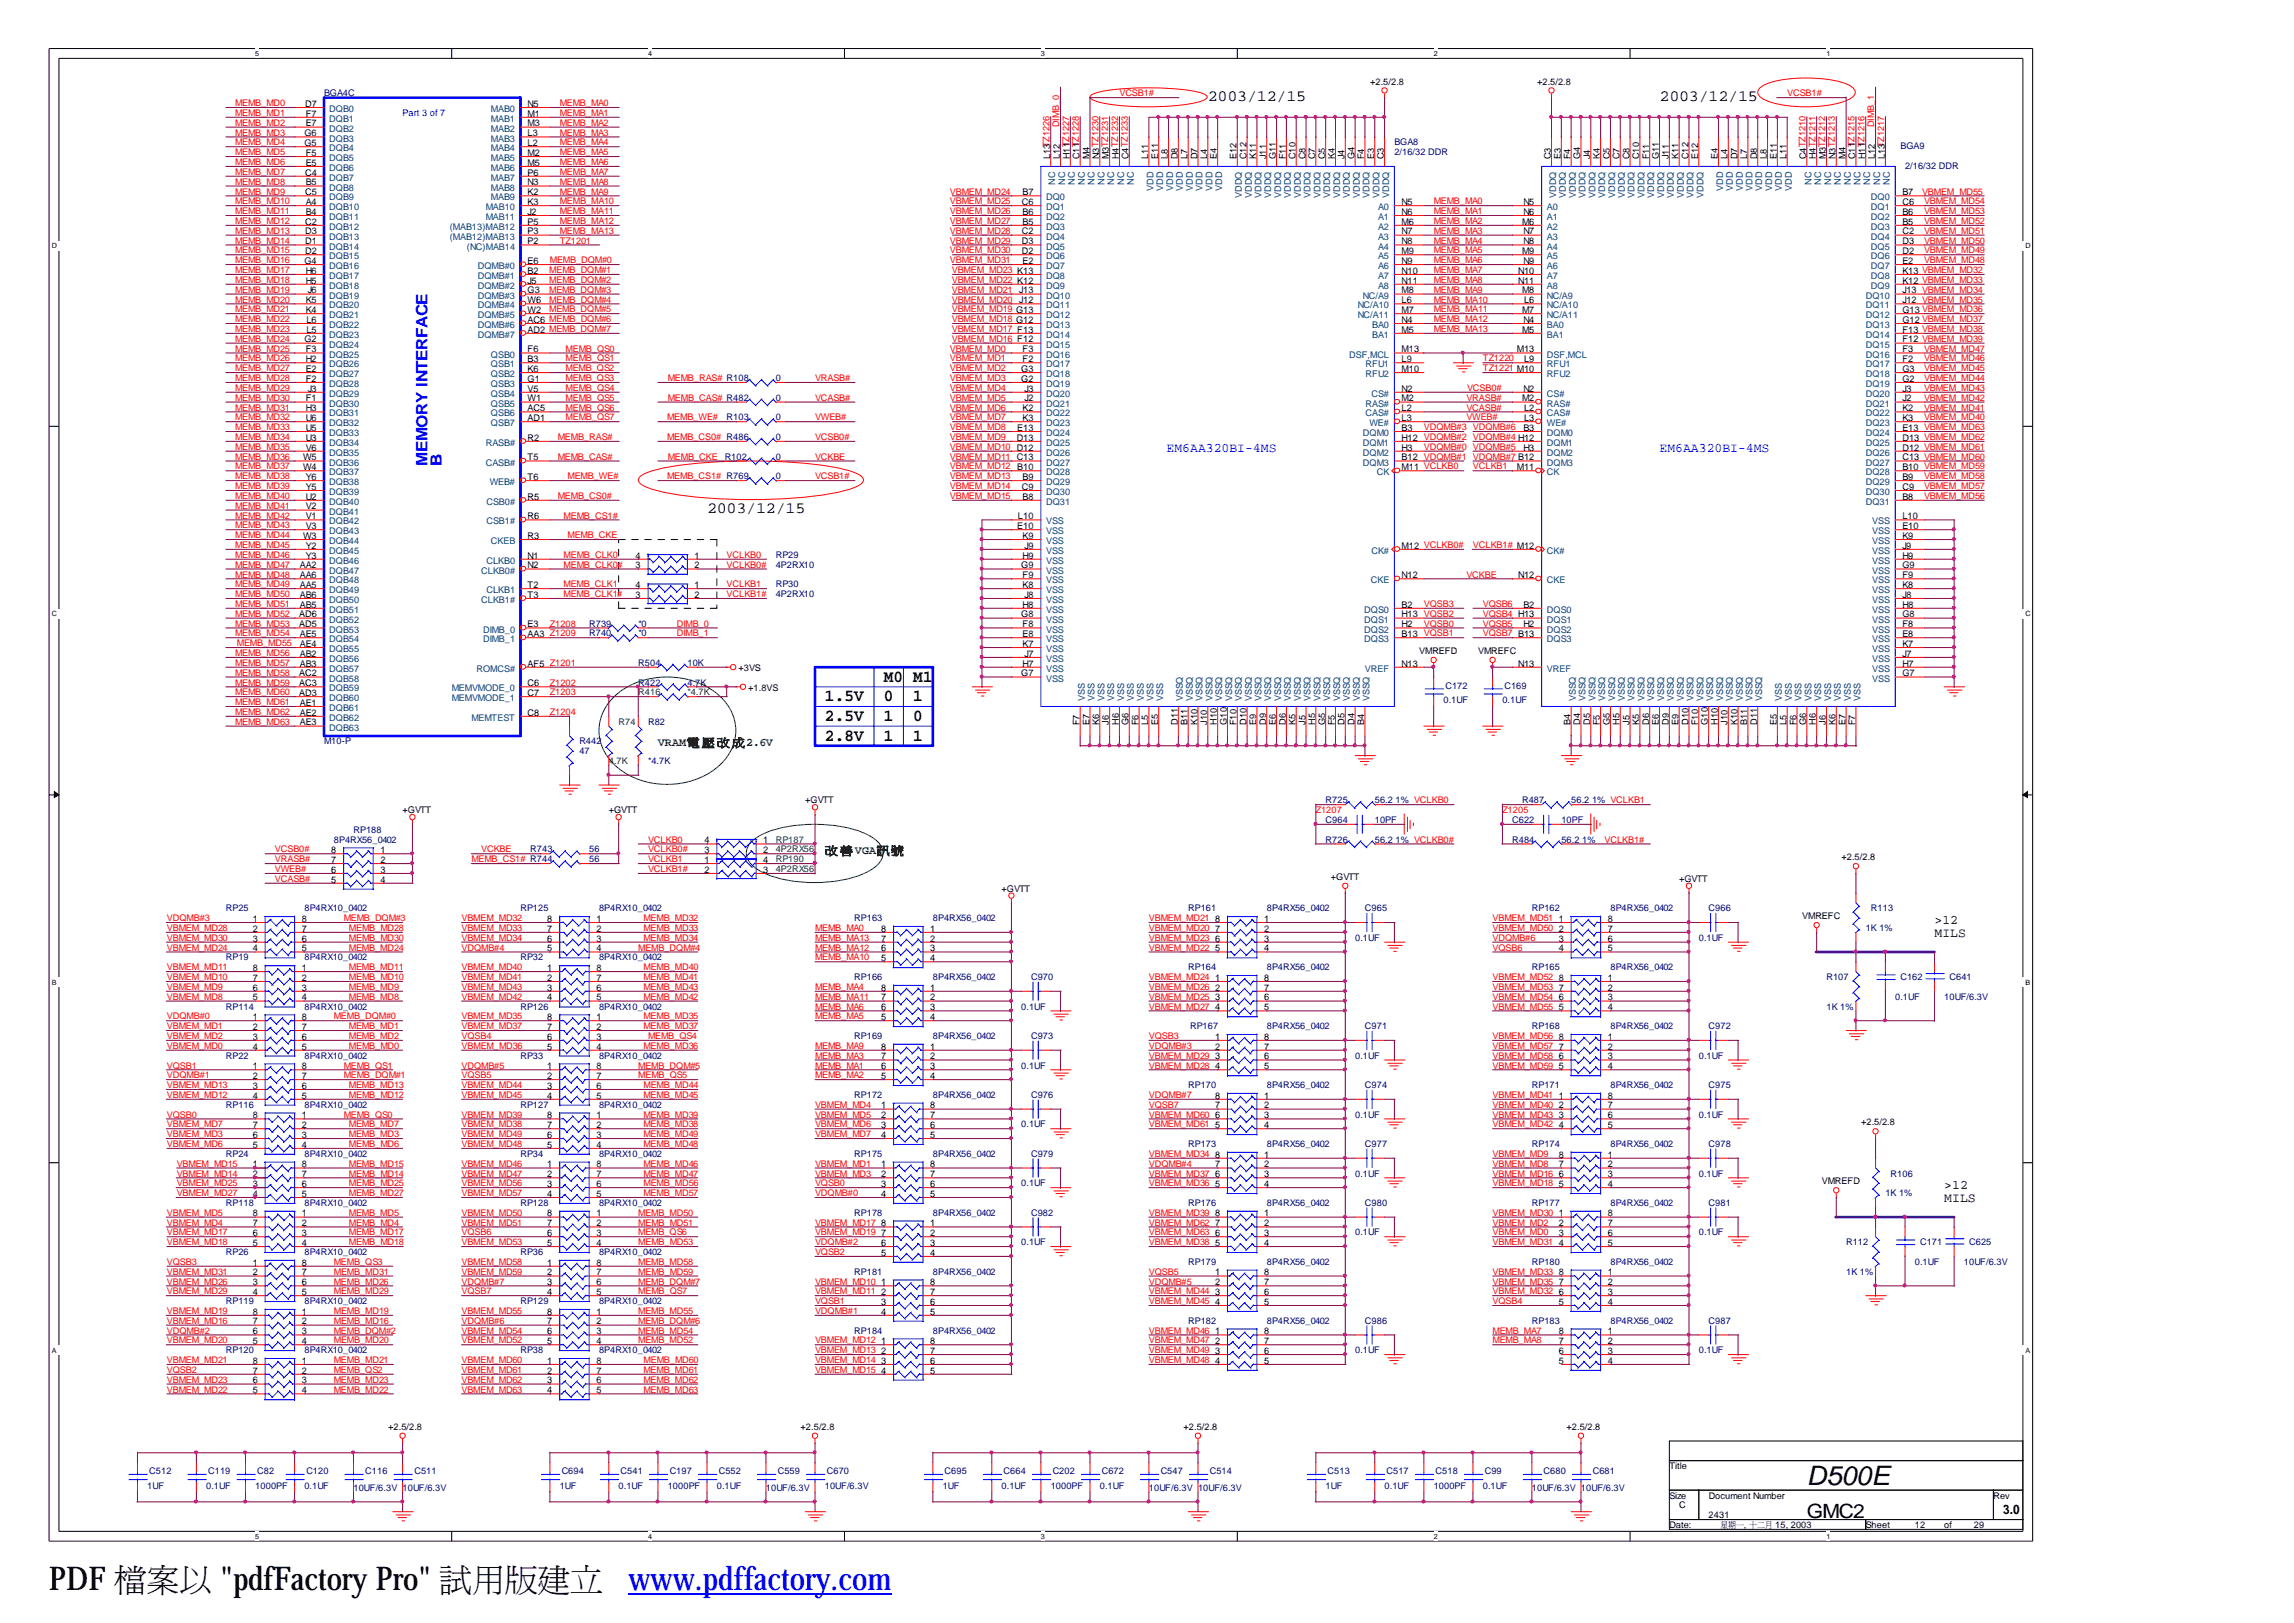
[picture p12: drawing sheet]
<svg xmlns="http://www.w3.org/2000/svg" width="297mm" height="210mm" viewBox="0 0 297 210" stroke-linecap="round" stroke-linejoin="round" font-family="sans-serif">
<defs><g id="words">
<g font-size="4.2">
<text x="6.3" y="205.7">PDF檔</text>
<text x="19" y="205.7">案FactoryPro&quot; 試立</text>
<text x="23.2" y="205.7">以</text>
<text x="28.5" y="205.7">&quot;pdf</text>
<text x="61" y="205.7">用</text>
<text x="65.3" y="205.7">版www.pdffactory.com</text>
<text x="69.5" y="205.7">建</text>
</g>
<text font-size="3.5" x="233.7" y="192">D500E</text>
<text font-size="2.5" x="233.7" y="196.4">GMC2</text>
<g font-size="2.2">
<text x="114.3" y="88.2">M0</text>
<text x="118.1" y="88.2">M1</text>
<text x="106.7" y="90.7">1.5V</text>
<text x="106.7" y="93.2">2.5V</text>
<text x="106.7" y="95.8">2.8V</text>
<text x="114.3" y="90.7">0</text>
<text x="114.3" y="93.2">1</text>
<text x="114.3" y="95.8">1</text>
<text x="118.1" y="90.7">1</text>
<text x="118.1" y="93.2">0</text>
<text x="118.1" y="95.8">1</text>
</g>
<g font-size="2">
<text x="156.2" y="13.1">2003/12/15</text>
<text x="214.6" y="13.1">2003/12/15</text>
<text x="91.4" y="66.4">2003/12/15</text>
</g>
<g font-size="2" fill="#00f">
<text x="55.3" y="60.3" transform="rotate(-90 55.3 60.3)">MEMORY INTERFACE</text>
<text x="57.1" y="60.3" transform="rotate(-90 57.1 60.3)">B</text>
</g>
<g font-size="1.7" fill="#00f">
<text x="150.9" y="58.5">EM6AA320BI-4MS</text>
<text x="214.6" y="58.5">EM6AA320BI-4MS</text>
</g>
<g font-size="1.7">
<text x="250.2" y="119.5">&gt;12</text>
<text x="250.2" y="121.2">MILS</text>
<text x="251.5" y="153.8">&gt;12</text>
<text x="251.5" y="155.5">MILS</text>
<text x="259.1" y="195.8">3.0</text>
</g>
<g font-size="1.5" fill="#008000">
<text x="85.1" y="96.5">VRAM電成</text>
<text x="90.8" y="96.5">壓</text>
<text x="92.7" y="96.5">改</text>
<text x="96.5" y="96.5">2.6V</text>
<text x="106.7" y="110.5">改</text>
<text x="108.6" y="110.5">善 號</text>
<text x="110.6" y="110.5">VGA訊</text>
</g>
<g font-size="1.2">
<text x="177.2" y="10.9">+2.5/2.8</text>
<text x="198.8" y="10.9">+2.5/2.8</text>
<text x="39.4" y="17.6">G6</text>
<text x="39.5" y="13.8">D7</text>
<text x="39.5" y="15.1">F7</text>
<text x="39.5" y="16.4">E7</text>
<text x="68.2" y="13.8">N5</text>
<text x="68.2" y="15.1">M1</text>
<text x="68.2" y="16.4">M3</text>
<text x="68.2" y="17.6">L3</text>
<text x="39.4" y="18.9">G5</text>
<text x="39.5" y="22.7">C4</text>
<text x="39.5" y="20.2">F5</text>
<text x="39.5" y="21.4">E5</text>
<text x="39.5" y="24">B5</text>
<text x="68.2" y="18.9">L2</text>
<text x="68.2" y="20.2">M2</text>
<text x="68.2" y="21.4">M5</text>
<text x="68.2" y="22.7">P6</text>
<text x="68.2" y="24">N3</text>
<text x="135.8" y="20.6" transform="rotate(-90 135.8 20.6)">L13TZ1226</text>
<text x="137.1" y="20.6" transform="rotate(-90 137.1 20.6)">L12</text>
<text x="138.3" y="20.6" transform="rotate(-90 138.3 20.6)">H11</text>
<text x="139.6" y="20.6" transform="rotate(-90 139.6 20.6)">C11</text>
<text x="140.9" y="20.6" transform="rotate(-90 140.9 20.6)">M4</text>
<text x="142.2" y="20.6" transform="rotate(-90 142.2 20.6)">N3TZ1230</text>
<text x="143.4" y="20.6" transform="rotate(-90 143.4 20.6)">M3TZ1231</text>
<text x="144.7" y="20.6" transform="rotate(-90 144.7 20.6)">H4TZ1232</text>
<text x="146" y="20.6" transform="rotate(-90 146 20.6)">C4TZ1233</text>
<text x="148.5" y="20.6" transform="rotate(-90 148.5 20.6)">L11</text>
<text x="149.8" y="20.6" transform="rotate(-90 149.8 20.6)">E11</text>
<text x="151" y="20.6" transform="rotate(-90 151 20.6)">L8</text>
<text x="152.3" y="20.6" transform="rotate(-90 152.3 20.6)">D8</text>
<text x="153.6" y="20.6" transform="rotate(-90 153.6 20.6)">L7</text>
<text x="154.9" y="20.6" transform="rotate(-90 154.9 20.6)">D7</text>
<text x="156.1" y="20.6" transform="rotate(-90 156.1 20.6)">L4</text>
<text x="157.4" y="20.6" transform="rotate(-90 157.4 20.6)">E4</text>
<text x="159.9" y="20.6" transform="rotate(-90 159.9 20.6)">E12</text>
<text x="161.2" y="20.6" transform="rotate(-90 161.2 20.6)">C12</text>
<text x="162.5" y="20.6" transform="rotate(-90 162.5 20.6)">K11</text>
<text x="163.7" y="20.6" transform="rotate(-90 163.7 20.6)">J11</text>
<text x="165" y="20.6" transform="rotate(-90 165 20.6)">G11</text>
<text x="166.3" y="20.6" transform="rotate(-90 166.3 20.6)">F11</text>
<text x="167.6" y="20.6" transform="rotate(-90 167.6 20.6)">C10</text>
<text x="168.8" y="20.6" transform="rotate(-90 168.8 20.6)">C8</text>
<text x="170.1" y="20.6" transform="rotate(-90 170.1 20.6)">C7</text>
<text x="171.4" y="20.6" transform="rotate(-90 171.4 20.6)">C5</text>
<text x="172.6" y="20.6" transform="rotate(-90 172.6 20.6)">K4</text>
<text x="173.9" y="20.6" transform="rotate(-90 173.9 20.6)">J4</text>
<text x="175.2" y="20.6" transform="rotate(-90 175.2 20.6)">G4</text>
<text x="176.4" y="20.6" transform="rotate(-90 176.4 20.6)">F4</text>
<text x="177.7" y="20.6" transform="rotate(-90 177.7 20.6)">E3</text>
<text x="179" y="20.6" transform="rotate(-90 179 20.6)">C3</text>
<text x="200.6" y="20.6" transform="rotate(-90 200.6 20.6)">C3</text>
<text x="201.8" y="20.6" transform="rotate(-90 201.8 20.6)">E3</text>
<text x="203.1" y="20.6" transform="rotate(-90 203.1 20.6)">F4</text>
<text x="204.4" y="20.6" transform="rotate(-90 204.4 20.6)">G4</text>
<text x="205.7" y="20.6" transform="rotate(-90 205.7 20.6)">J4</text>
<text x="206.9" y="20.6" transform="rotate(-90 206.9 20.6)">K4</text>
<text x="208.2" y="20.6" transform="rotate(-90 208.2 20.6)">C5</text>
<text x="209.5" y="20.6" transform="rotate(-90 209.5 20.6)">C7</text>
<text x="210.7" y="20.6" transform="rotate(-90 210.7 20.6)">C8</text>
<text x="212" y="20.6" transform="rotate(-90 212 20.6)">C10</text>
<text x="213.3" y="20.6" transform="rotate(-90 213.3 20.6)">F11</text>
<text x="214.5" y="20.6" transform="rotate(-90 214.5 20.6)">G11</text>
<text x="215.8" y="20.6" transform="rotate(-90 215.8 20.6)">J11</text>
<text x="217.1" y="20.6" transform="rotate(-90 217.1 20.6)">K11</text>
<text x="218.4" y="20.6" transform="rotate(-90 218.4 20.6)">C12</text>
<text x="219.6" y="20.6" transform="rotate(-90 219.6 20.6)">E12</text>
<text x="222.2" y="20.6" transform="rotate(-90 222.2 20.6)">E4</text>
<text x="223.4" y="20.6" transform="rotate(-90 223.4 20.6)">L4</text>
<text x="224.7" y="20.6" transform="rotate(-90 224.7 20.6)">D7</text>
<text x="226" y="20.6" transform="rotate(-90 226 20.6)">L7</text>
<text x="227.2" y="20.6" transform="rotate(-90 227.2 20.6)">D8</text>
<text x="228.5" y="20.6" transform="rotate(-90 228.5 20.6)">L8</text>
<text x="229.8" y="20.6" transform="rotate(-90 229.8 20.6)">E11</text>
<text x="231.1" y="20.6" transform="rotate(-90 231.1 20.6)">L11</text>
<text x="233.6" y="20.6" transform="rotate(-90 233.6 20.6)">C4TZ1210</text>
<text x="234.9" y="20.6" transform="rotate(-90 234.9 20.6)">H4TZ1211</text>
<text x="236.1" y="20.6" transform="rotate(-90 236.1 20.6)">M3TZ1212</text>
<text x="237.4" y="20.6" transform="rotate(-90 237.4 20.6)">N3TZ1213</text>
<text x="238.7" y="20.6" transform="rotate(-90 238.7 20.6)">M4</text>
<text x="239.9" y="20.6" transform="rotate(-90 239.9 20.6)">C11</text>
<text x="241.2" y="20.6" transform="rotate(-90 241.2 20.6)">H11</text>
<text x="242.5" y="20.6" transform="rotate(-90 242.5 20.6)">L12</text>
<text x="243.8" y="20.6" transform="rotate(-90 243.8 20.6)">L13TZ1217</text>
<text x="39.5" y="25.2">C5</text>
<text x="39.5" y="29.1">C2</text>
<text x="39.5" y="26.5">A4</text>
<text x="39.5" y="27.8">B4</text>
<text x="68.2" y="25.2">K2</text>
<text x="68.2" y="26.5">K3</text>
<text x="68.2" y="27.8">J2</text>
<text x="68.2" y="29.1">P5</text>
<text x="132.2" y="26.5">C6</text>
<text x="132.2" y="25.2">B7</text>
<text x="132.2" y="27.8">B6</text>
<text x="132.2" y="29.1">B5</text>
<text x="181.3" y="26.5">N5</text>
<text x="181.3" y="27.8">N6</text>
<text x="181.3" y="29.1">M6</text>
<text x="196.8" y="29.1">M6</text>
<text x="197" y="26.5">N5</text>
<text x="197" y="27.8">N6</text>
<text x="246" y="25.2">B7</text>
<text x="246" y="26.5">C6</text>
<text x="246" y="27.8">B6</text>
<text x="246" y="29.1">B5</text>
<text x="39.4" y="34.1">G4</text>
<text x="39.5" y="30.3">D3</text>
<text x="39.5" y="31.6">D1</text>
<text x="39.5" y="32.9">D2</text>
<text x="39.5" y="35.4">H6</text>
<text x="68.2" y="30.3">P3</text>
<text x="68.2" y="34.1">E6</text>
<text x="68.2" y="35.4">B2</text>
<text x="68.2" y="31.6">P2</text>
<text x="132.2" y="30.3">C2</text>
<text x="132.2" y="31.6">D3</text>
<text x="132.2" y="32.9">D2</text>
<text x="132.2" y="34.1">E2</text>
<text x="181.3" y="30.3">N7</text>
<text x="181.3" y="31.6">N8</text>
<text x="181.3" y="32.9">M9</text>
<text x="181.3" y="34.1">N9</text>
<text x="181.3" y="35.4">N10</text>
<text x="196.3" y="35.4">N10</text>
<text x="196.8" y="32.9">M9</text>
<text x="197" y="30.3">N7</text>
<text x="197" y="31.6">N8</text>
<text x="197" y="34.1">N9</text>
<text x="246" y="30.3">C2</text>
<text x="246" y="31.6">D3</text>
<text x="246" y="32.9">D2</text>
<text x="246" y="34.1">E2</text>
<text x="246" y="35.4">K13 VBMEM_MD32</text>
<text x="39.5" y="36.7">H5</text>
<text x="39.5" y="39.2">K5</text>
<text x="39.5" y="40.5">K4</text>
<text x="39.6" y="41.8">L6</text>
<text x="39.8" y="37.9">J6</text>
<text x="68.2" y="36.7">J5</text>
<text x="68.2" y="37.9">G3</text>
<text x="68.2" y="39.2">W6</text>
<text x="68.2" y="40.5">W2</text>
<text x="68.2" y="41.8">AC6 MEMB_DQM#6</text>
<text x="131.8" y="37.9">J13</text>
<text x="131.8" y="39.2">J12</text>
<text x="181.3" y="41.8">N4</text>
<text x="181.3" y="36.7">N11</text>
<text x="181.3" y="40.5">M7</text>
<text x="181.3" y="39.2">L6</text>
<text x="181.3" y="37.9">M8</text>
<text x="196.3" y="36.7">N11</text>
<text x="196.8" y="40.5">M7</text>
<text x="196.8" y="37.9">M8</text>
<text x="197" y="41.8">N4</text>
<text x="197.1" y="39.2">L6</text>
<text x="246" y="36.7">K12 VBMEM_MD33</text>
<text x="246" y="37.9">J13 VBMEM_MD34</text>
<text x="246" y="39.2">J12 VBMEM_MD35</text>
<text x="246" y="40.5">G13 VBMEM_MD36</text>
<text x="246" y="41.8">G12 VBMEM_MD37</text>
<text x="39.4" y="44.3">G2</text>
<text x="39.5" y="45.6">F3</text>
<text x="39.5" y="46.8">H2</text>
<text x="39.6" y="43">L5</text>
<text x="68.2" y="43">AD2 MEMB_DQM#7</text>
<text x="68.2" y="45.6">F6</text>
<text x="68.2" y="46.8">B3</text>
<text x="132.2" y="45.6">F3</text>
<text x="132.2" y="46.8">F2</text>
<text x="181.3" y="43">M5</text>
<text x="181.3" y="45.6">M13</text>
<text x="181.3" y="46.8">L9</text>
<text x="196.2" y="45.6">M13</text>
<text x="196.8" y="43">M5</text>
<text x="197.1" y="46.8">L9</text>
<text x="246" y="43">F13 VBMEM_MD38</text>
<text x="246" y="44.3">F12 VBMEM_MD39</text>
<text x="246" y="45.6">F3</text>
<text x="246" y="46.8">F2</text>
<text x="39.5" y="48.1">E2</text>
<text x="39.5" y="49.4">F2</text>
<text x="39.5" y="51.9">F1</text>
<text x="39.5" y="53.2">H3</text>
<text x="39.8" y="50.6">J3</text>
<text x="68.2" y="48.1">K6</text>
<text x="68.2" y="49.4">G1</text>
<text x="68.2" y="50.6">V5</text>
<text x="68.2" y="51.9">W1</text>
<text x="68.2" y="53.2">AC5</text>
<text x="132.1" y="48.1">G3</text>
<text x="132.1" y="49.4">G2</text>
<text x="132.2" y="53.2">K2</text>
<text x="132.5" y="50.6">J3</text>
<text x="132.5" y="51.9">J2</text>
<text x="181.3" y="51.9">M2</text>
<text x="181.3" y="53.2">L2</text>
<text x="181.3" y="50.6">N2</text>
<text x="181.3" y="48.1">M10</text>
<text x="196.8" y="51.9">M2</text>
<text x="197" y="50.6">N2</text>
<text x="197.1" y="53.2">L2</text>
<text x="246" y="48.1">G3</text>
<text x="246" y="49.4">G2</text>
<text x="246" y="50.6">J3</text>
<text x="246" y="51.9">J2</text>
<text x="246" y="53.2">K2</text>
<text x="39.2" y="59.5">W5</text>
<text x="39.5" y="54.5">U6</text>
<text x="39.5" y="55.7">U5</text>
<text x="39.5" y="57">U3</text>
<text x="39.5" y="58.3">V6</text>
<text x="68.2" y="54.5">AD1</text>
<text x="68.2" y="57">R2</text>
<text x="68.2" y="59.5">T5</text>
<text x="131.5" y="57">D13</text>
<text x="131.6" y="55.7">E13</text>
<text x="132.2" y="54.5">K3</text>
<text x="181.3" y="54.5">L3</text>
<text x="181.3" y="55.7">B3</text>
<text x="181.3" y="57">H12 VDQMB#2 VDQMB#4 H12</text>
<text x="181.3" y="58.3">H3</text>
<text x="181.3" y="59.5">B12 VDQMB#1 VDQMB#7 B12</text>
<text x="197" y="55.7">B3</text>
<text x="197" y="58.3">H3</text>
<text x="197.1" y="54.5">L3</text>
<text x="246" y="54.5">K3</text>
<text x="246" y="55.7">E13 VBMEM_MD63</text>
<text x="246" y="57">D13 VBMEM_MD62</text>
<text x="246" y="58.3">D12 VBMEM_MD61</text>
<text x="246" y="59.5">C13 VBMEM_MD60</text>
<text x="39.2" y="60.8">W4</text>
<text x="39.5" y="62.1">Y6</text>
<text x="39.5" y="63.3">Y5</text>
<text x="39.5" y="64.6">U2</text>
<text x="39.5" y="65.9">V2</text>
<text x="68.2" y="62.1">T6</text>
<text x="68.2" y="64.6">R5</text>
<text x="131.6" y="60.8">B10</text>
<text x="132.2" y="63.3">C9</text>
<text x="132.2" y="62.1">B9</text>
<text x="132.2" y="64.6">B8</text>
<text x="181.3" y="60.8">M11 VCLKB0</text>
<text x="196.2" y="60.8">M11</text>
<text x="246" y="60.8">B10 VBMEM_MD59</text>
<text x="246" y="62.1">B9</text>
<text x="246" y="63.3">C9</text>
<text x="246" y="64.6">B8</text>
<text x="39.2" y="69.7">W3</text>
<text x="39.5" y="67.2">V1</text>
<text x="39.5" y="68.4">V3</text>
<text x="39.5" y="71">Y2</text>
<text x="68.2" y="67.2">R6</text>
<text x="68.2" y="69.7">R3</text>
<text x="131.6" y="68.4">E10</text>
<text x="131.7" y="67.2">L10</text>
<text x="132.2" y="69.7">K9</text>
<text x="132.5" y="71">J9</text>
<text x="181.3" y="71">M12 VCLKB0#</text>
<text x="246" y="67.2">L10</text>
<text x="246" y="68.4">E10</text>
<text x="246" y="69.7">K9</text>
<text x="246" y="71">J9</text>
<text x="38.8" y="73.5">AA2</text>
<text x="38.8" y="74.8">AA6</text>
<text x="38.8" y="76">AA5</text>
<text x="38.8" y="77.3">AB6</text>
<text x="39.5" y="72.2">Y3</text>
<text x="68.2" y="72.2">N1</text>
<text x="68.2" y="73.5">N2</text>
<text x="68.2" y="76">T2</text>
<text x="68.2" y="77.3">T3</text>
<text x="82.2" y="77.3">3</text>
<text x="82.2" y="76">4</text>
<text x="82.2" y="73.5">3</text>
<text x="82.2" y="72.2">4</text>
<text x="89.8" y="76">1</text>
<text x="89.8" y="77.3">2</text>
<text x="89.8" y="72.2">1</text>
<text x="89.8" y="73.5">2</text>
<text x="132.1" y="73.5">G9</text>
<text x="132.2" y="72.2">H9</text>
<text x="132.2" y="74.8">F9</text>
<text x="132.2" y="76">K8</text>
<text x="132.5" y="77.3">J8</text>
<text x="181.3" y="74.8">N12</text>
<text x="196.3" y="74.8">N12</text>
<text x="246" y="72.2">H9</text>
<text x="246" y="73.5">G9</text>
<text x="246" y="74.8">F9</text>
<text x="246" y="76">K8</text>
<text x="246" y="77.3">J8</text>
<text x="38.7" y="79.9">AD6</text>
<text x="38.7" y="81.1">AD5</text>
<text x="38.8" y="78.6">AB5</text>
<text x="38.8" y="82.4">AE5</text>
<text x="38.8" y="83.7">AE4</text>
<text x="68.2" y="81.1">E3</text>
<text x="68.2" y="82.4">AA3 Z1209</text>
<text x="132.1" y="79.9">G8</text>
<text x="132.2" y="78.6">H8</text>
<text x="132.2" y="81.1">F8</text>
<text x="132.2" y="82.4">E8</text>
<text x="132.2" y="83.7">K7</text>
<text x="181.3" y="78.6">B2</text>
<text x="181.3" y="79.9">H13 VQSB2</text>
<text x="181.3" y="81.1">H2</text>
<text x="181.3" y="82.4">B13 VQSB1</text>
<text x="197" y="78.6">B2</text>
<text x="197" y="81.1">H2</text>
<text x="246" y="78.6">H8</text>
<text x="246" y="79.9">G8</text>
<text x="246" y="81.1">F8</text>
<text x="246" y="82.4">E8</text>
<text x="246" y="83.7">K7</text>
<text x="38.7" y="87.5">AC2</text>
<text x="38.7" y="88.7">AC3</text>
<text x="38.8" y="84.9">AB2</text>
<text x="38.8" y="86.2">AB3</text>
<text x="68.2" y="86.2">AF5 Z1201</text>
<text x="68.2" y="88.7">C6</text>
<text x="95.5" y="86.8">+3VS</text>
<text x="96.8" y="89.3">+1.8VS</text>
<text x="132.1" y="87.5">G7</text>
<text x="132.2" y="86.2">H7</text>
<text x="132.5" y="84.9">J7</text>
<text x="181.3" y="86.2">N13</text>
<text x="183.6" y="84.6">VMREFD</text>
<text x="191.2" y="84.6">VMREFC</text>
<text x="196.3" y="86.2">N13</text>
<text x="246" y="84.9">J7</text>
<text x="246" y="86.2">H7</text>
<text x="246" y="87.5">G7</text>
<text x="38.7" y="90">AD3</text>
<text x="38.8" y="91.3">AE1</text>
<text x="38.8" y="92.6">AE2</text>
<text x="38.8" y="93.8">AE3</text>
<text x="68.2" y="90">C7</text>
<text x="68.2" y="92.6">C8</text>
<text x="139.6" y="93.7" transform="rotate(-90 139.6 93.7)">F7</text>
<text x="140.9" y="93.7" transform="rotate(-90 140.9 93.7)">E7</text>
<text x="142.2" y="93.7" transform="rotate(-90 142.2 93.7)">K6</text>
<text x="143.4" y="93.7" transform="rotate(-90 143.4 93.7)">J6</text>
<text x="144.7" y="93.7" transform="rotate(-90 144.7 93.7)">H6</text>
<text x="146" y="93.7" transform="rotate(-90 146 93.7)">G6</text>
<text x="147.2" y="93.7" transform="rotate(-90 147.2 93.7)">F6</text>
<text x="148.5" y="93.7" transform="rotate(-90 148.5 93.7)">L5</text>
<text x="149.8" y="93.7" transform="rotate(-90 149.8 93.7)">E5</text>
<text x="152.3" y="93.7" transform="rotate(-90 152.3 93.7)">D11</text>
<text x="153.6" y="93.7" transform="rotate(-90 153.6 93.7)">B11</text>
<text x="154.9" y="93.7" transform="rotate(-90 154.9 93.7)">K10</text>
<text x="156.1" y="93.7" transform="rotate(-90 156.1 93.7)">J10</text>
<text x="157.4" y="93.7" transform="rotate(-90 157.4 93.7)">H10</text>
<text x="158.7" y="93.7" transform="rotate(-90 158.7 93.7)">G10</text>
<text x="159.9" y="93.7" transform="rotate(-90 159.9 93.7)">F10</text>
<text x="161.2" y="93.7" transform="rotate(-90 161.2 93.7)">D10</text>
<text x="162.5" y="93.7" transform="rotate(-90 162.5 93.7)">E9</text>
<text x="163.7" y="93.7" transform="rotate(-90 163.7 93.7)">D9</text>
<text x="165" y="93.7" transform="rotate(-90 165 93.7)">E6</text>
<text x="166.3" y="93.7" transform="rotate(-90 166.3 93.7)">D6</text>
<text x="167.6" y="93.7" transform="rotate(-90 167.6 93.7)">K5</text>
<text x="168.8" y="93.7" transform="rotate(-90 168.8 93.7)">J5</text>
<text x="170.1" y="93.7" transform="rotate(-90 170.1 93.7)">H5</text>
<text x="171.4" y="93.7" transform="rotate(-90 171.4 93.7)">G5</text>
<text x="172.6" y="93.7" transform="rotate(-90 172.6 93.7)">F5</text>
<text x="173.9" y="93.7" transform="rotate(-90 173.9 93.7)">D5</text>
<text x="175.2" y="93.7" transform="rotate(-90 175.2 93.7)">D4</text>
<text x="176.4" y="93.7" transform="rotate(-90 176.4 93.7)">B4</text>
<text x="203.1" y="93.7" transform="rotate(-90 203.1 93.7)">B4</text>
<text x="204.4" y="93.7" transform="rotate(-90 204.4 93.7)">D4</text>
<text x="205.7" y="93.7" transform="rotate(-90 205.7 93.7)">D5</text>
<text x="206.9" y="93.7" transform="rotate(-90 206.9 93.7)">F5</text>
<text x="208.2" y="93.7" transform="rotate(-90 208.2 93.7)">G5</text>
<text x="209.5" y="93.7" transform="rotate(-90 209.5 93.7)">H5</text>
<text x="210.7" y="93.7" transform="rotate(-90 210.7 93.7)">J5</text>
<text x="212" y="93.7" transform="rotate(-90 212 93.7)">K5</text>
<text x="213.3" y="93.7" transform="rotate(-90 213.3 93.7)">D6</text>
<text x="214.5" y="93.7" transform="rotate(-90 214.5 93.7)">E6</text>
<text x="215.8" y="93.7" transform="rotate(-90 215.8 93.7)">D9</text>
<text x="217.1" y="93.7" transform="rotate(-90 217.1 93.7)">E9</text>
<text x="218.4" y="93.7" transform="rotate(-90 218.4 93.7)">D10</text>
<text x="219.6" y="93.7" transform="rotate(-90 219.6 93.7)">F10</text>
<text x="220.9" y="93.7" transform="rotate(-90 220.9 93.7)">G10</text>
<text x="222.2" y="93.7" transform="rotate(-90 222.2 93.7)">H10</text>
<text x="223.4" y="93.7" transform="rotate(-90 223.4 93.7)">J10</text>
<text x="224.7" y="93.7" transform="rotate(-90 224.7 93.7)">K10</text>
<text x="226" y="93.7" transform="rotate(-90 226 93.7)">B11</text>
<text x="227.2" y="93.7" transform="rotate(-90 227.2 93.7)">D11</text>
<text x="229.8" y="93.7" transform="rotate(-90 229.8 93.7)">E5</text>
<text x="231.1" y="93.7" transform="rotate(-90 231.1 93.7)">L5</text>
<text x="232.3" y="93.7" transform="rotate(-90 232.3 93.7)">F6</text>
<text x="233.6" y="93.7" transform="rotate(-90 233.6 93.7)">G6</text>
<text x="234.9" y="93.7" transform="rotate(-90 234.9 93.7)">H6</text>
<text x="236.1" y="93.7" transform="rotate(-90 236.1 93.7)">J6</text>
<text x="237.4" y="93.7" transform="rotate(-90 237.4 93.7)">K6</text>
<text x="238.7" y="93.7" transform="rotate(-90 238.7 93.7)">E7</text>
<text x="239.9" y="93.7" transform="rotate(-90 239.9 93.7)">F7</text>
<text x="52.1" y="105.2">+GVTT</text>
<text x="78.7" y="105.2">+GVTT</text>
<text x="104.1" y="103.9">+GVTT</text>
<text x="42.8" y="110.3">8</text>
<text x="42.8" y="111.6">7</text>
<text x="42.8" y="112.9">6</text>
<text x="49.2" y="110.3">1</text>
<text x="49.2" y="111.6">2</text>
<text x="49.2" y="112.9">3</text>
<text x="91.1" y="111.6">1</text>
<text x="91.1" y="112.9">2</text>
<text x="91.1" y="110.3">3</text>
<text x="91.1" y="109.1">4</text>
<text x="98.7" y="112.9">3</text>
<text x="98.7" y="111.6">4</text>
<text x="98.7" y="109.1">1</text>
<text x="98.7" y="110.3">2</text>
<text x="172.1" y="113.8">+GVTT</text>
<text x="238.2" y="111.3">+2.5/2.8</text>
<text x="32.7" y="119.2">1</text>
<text x="39" y="119.2">8</text>
<text x="42.8" y="114.1">5</text>
<text x="49.2" y="114.1">4</text>
<text x="70.8" y="119.2">8</text>
<text x="77.1" y="119.2">1</text>
<text x="129.5" y="115.3">+GVTT</text>
<text x="157.1" y="119.2">8</text>
<text x="163.5" y="119.2">1</text>
<text x="201.6" y="119.2">1</text>
<text x="207.9" y="119.2">8</text>
<text x="217.2" y="114.1">+GVTT</text>
<text x="233.1" y="118.9">VMREFC</text>
<text x="32.7" y="120.5">2</text>
<text x="32.7" y="121.8">3</text>
<text x="32.7" y="123">4</text>
<text x="32.7" y="125.6">8</text>
<text x="39" y="120.5">7</text>
<text x="39" y="121.8">6</text>
<text x="39" y="123">5</text>
<text x="39" y="125.6">1</text>
<text x="70.8" y="120.5">7</text>
<text x="70.8" y="121.8">6</text>
<text x="70.8" y="123">5</text>
<text x="70.8" y="125.6">1</text>
<text x="77.1" y="120.5">2</text>
<text x="77.1" y="121.8">3</text>
<text x="77.1" y="123">4</text>
<text x="77.1" y="125.6">8</text>
<text x="114" y="120.5">8</text>
<text x="114" y="121.8">7</text>
<text x="114" y="123">6</text>
<text x="114" y="124.3">5</text>
<text x="120.3" y="120.5">1</text>
<text x="120.3" y="121.8">2</text>
<text x="120.3" y="123">3</text>
<text x="120.3" y="124.3">4</text>
<text x="157.1" y="120.5">7</text>
<text x="157.1" y="121.8">6</text>
<text x="157.1" y="123">5</text>
<text x="163.5" y="120.5">2</text>
<text x="163.5" y="121.8">3</text>
<text x="163.5" y="123">4</text>
<text x="201.6" y="120.5">2</text>
<text x="201.6" y="121.8">3</text>
<text x="201.6" y="123">4</text>
<text x="207.9" y="120.5">7</text>
<text x="207.9" y="121.8">6</text>
<text x="207.9" y="123">5</text>
<text x="32.7" y="131.9">1</text>
<text x="32.7" y="126.8">7</text>
<text x="32.7" y="128.1">6</text>
<text x="32.7" y="129.4">5</text>
<text x="39" y="131.9">8</text>
<text x="39" y="126.8">2</text>
<text x="39" y="128.1">3</text>
<text x="39" y="129.4">4</text>
<text x="70.8" y="126.8">2</text>
<text x="70.8" y="128.1">3</text>
<text x="70.8" y="129.4">4</text>
<text x="70.8" y="131.9">8</text>
<text x="77.1" y="126.8">7</text>
<text x="77.1" y="128.1">6</text>
<text x="77.1" y="129.4">5</text>
<text x="77.1" y="131.9">1</text>
<text x="114" y="128.1">8</text>
<text x="114" y="129.4">7</text>
<text x="114" y="130.7">6</text>
<text x="114" y="131.9">5</text>
<text x="120.3" y="128.1">1</text>
<text x="120.3" y="129.4">2</text>
<text x="120.3" y="130.7">3</text>
<text x="120.3" y="131.9">4</text>
<text x="157.1" y="126.8">1</text>
<text x="157.1" y="128.1">2</text>
<text x="157.1" y="129.4">3</text>
<text x="157.1" y="130.7">4</text>
<text x="163.5" y="126.8">8</text>
<text x="163.5" y="128.1">7</text>
<text x="163.5" y="129.4">6</text>
<text x="163.5" y="130.7">5</text>
<text x="201.6" y="126.8">8</text>
<text x="201.6" y="128.1">7</text>
<text x="201.6" y="129.4">6</text>
<text x="201.6" y="130.7">5</text>
<text x="207.9" y="126.8">1</text>
<text x="207.9" y="128.1">2</text>
<text x="207.9" y="129.4">3</text>
<text x="207.9" y="130.7">4</text>
<text x="32.7" y="133.2">2</text>
<text x="32.7" y="134.5">3</text>
<text x="32.7" y="135.7">4</text>
<text x="39" y="133.2">7</text>
<text x="39" y="134.5">6</text>
<text x="39" y="135.7">5</text>
<text x="70.8" y="133.2">7</text>
<text x="70.8" y="134.5">6</text>
<text x="70.8" y="135.7">5</text>
<text x="77.1" y="133.2">2</text>
<text x="77.1" y="134.5">3</text>
<text x="77.1" y="135.7">4</text>
<text x="114" y="135.7">8</text>
<text x="114" y="137">7</text>
<text x="120.3" y="135.7">1</text>
<text x="120.3" y="137">2</text>
<text x="157.1" y="134.5">1</text>
<text x="157.1" y="135.7">2</text>
<text x="157.1" y="137">3</text>
<text x="163.5" y="134.5">8</text>
<text x="163.5" y="135.7">7</text>
<text x="163.5" y="137">6</text>
<text x="201.6" y="134.5">8</text>
<text x="201.6" y="135.7">7</text>
<text x="201.6" y="137">6</text>
<text x="207.9" y="134.5">1</text>
<text x="207.9" y="135.7">2</text>
<text x="207.9" y="137">3</text>
<text x="32.7" y="138.3">1</text>
<text x="32.7" y="139.5">2</text>
<text x="32.7" y="140.8">3</text>
<text x="32.7" y="142.1">4</text>
<text x="39" y="138.3">8</text>
<text x="39" y="139.5">7</text>
<text x="39" y="140.8">6</text>
<text x="39" y="142.1">5</text>
<text x="70.8" y="138.3">1</text>
<text x="70.8" y="139.5">2</text>
<text x="70.8" y="140.8">3</text>
<text x="70.8" y="142.1">4</text>
<text x="77.1" y="138.3">8</text>
<text x="77.1" y="139.5">7</text>
<text x="77.1" y="140.8">6</text>
<text x="77.1" y="142.1">5</text>
<text x="114" y="143.4">1</text>
<text x="114" y="138.3">6</text>
<text x="114" y="139.5">5</text>
<text x="120.3" y="143.4">8</text>
<text x="120.3" y="138.3">3</text>
<text x="120.3" y="139.5">4</text>
<text x="157.1" y="138.3">4</text>
<text x="157.1" y="142.1">8</text>
<text x="157.1" y="143.4">7</text>
<text x="163.5" y="138.3">5</text>
<text x="163.5" y="142.1">1</text>
<text x="163.5" y="143.4">2</text>
<text x="201.6" y="138.3">5</text>
<text x="201.6" y="142.1">1</text>
<text x="201.6" y="143.4">2</text>
<text x="207.9" y="138.3">4</text>
<text x="207.9" y="142.1">8</text>
<text x="207.9" y="143.4">7</text>
<text x="32.7" y="144.6">8</text>
<text x="32.7" y="145.9">7</text>
<text x="32.7" y="147.2">6</text>
<text x="32.7" y="148.4">5</text>
<text x="39" y="144.6">1</text>
<text x="39" y="145.9">2</text>
<text x="39" y="147.2">3</text>
<text x="39" y="148.4">4</text>
<text x="70.8" y="144.6">8</text>
<text x="70.8" y="145.9">7</text>
<text x="70.8" y="147.2">6</text>
<text x="70.8" y="148.4">5</text>
<text x="77.1" y="144.6">1</text>
<text x="77.1" y="145.9">2</text>
<text x="77.1" y="147.2">3</text>
<text x="77.1" y="148.4">4</text>
<text x="114" y="144.6">2</text>
<text x="114" y="145.9">3</text>
<text x="114" y="147.2">4</text>
<text x="120.3" y="144.6">7</text>
<text x="120.3" y="145.9">6</text>
<text x="120.3" y="147.2">5</text>
<text x="157.1" y="149.7">8</text>
<text x="157.1" y="144.6">6</text>
<text x="157.1" y="145.9">5</text>
<text x="163.5" y="149.7">1</text>
<text x="163.5" y="144.6">3</text>
<text x="163.5" y="145.9">4</text>
<text x="201.6" y="149.7">8</text>
<text x="201.6" y="144.6">3</text>
<text x="201.6" y="145.9">4</text>
<text x="207.9" y="149.7">1</text>
<text x="207.9" y="144.6">6</text>
<text x="207.9" y="145.9">5</text>
<text x="240.7" y="145.6">+2.5/2.8</text>
<text x="32.7" y="151">1</text>
<text x="32.7" y="152.2">2</text>
<text x="32.7" y="153.5">3</text>
<text x="32.7" y="154.8">4</text>
<text x="39" y="151">8</text>
<text x="39" y="152.2">7</text>
<text x="39" y="153.5">6</text>
<text x="39" y="154.8">5</text>
<text x="70.8" y="151">1</text>
<text x="70.8" y="152.2">2</text>
<text x="70.8" y="153.5">3</text>
<text x="70.8" y="154.8">4</text>
<text x="77.1" y="151">8</text>
<text x="77.1" y="152.2">7</text>
<text x="77.1" y="153.5">6</text>
<text x="77.1" y="154.8">5</text>
<text x="114" y="151">1</text>
<text x="114" y="152.2">2</text>
<text x="114" y="153.5">3</text>
<text x="114" y="154.8">4</text>
<text x="120.3" y="151">8</text>
<text x="120.3" y="152.2">7</text>
<text x="120.3" y="153.5">6</text>
<text x="120.3" y="154.8">5</text>
<text x="157.1" y="151">7</text>
<text x="157.1" y="152.2">6</text>
<text x="157.1" y="153.5">5</text>
<text x="163.5" y="151">2</text>
<text x="163.5" y="152.2">3</text>
<text x="163.5" y="153.5">4</text>
<text x="201.6" y="151">7</text>
<text x="201.6" y="152.2">6</text>
<text x="201.6" y="153.5">5</text>
<text x="207.9" y="151">2</text>
<text x="207.9" y="152.2">3</text>
<text x="207.9" y="153.5">4</text>
<text x="235.6" y="153.2">VMREFD</text>
<text x="32.7" y="157.3">8</text>
<text x="32.7" y="158.6">7</text>
<text x="32.7" y="159.9">6</text>
<text x="32.7" y="161.1">5</text>
<text x="39" y="157.3">1</text>
<text x="39" y="158.6">2</text>
<text x="39" y="159.9">3</text>
<text x="39" y="161.1">4</text>
<text x="70.8" y="157.3">8</text>
<text x="70.8" y="158.6">7</text>
<text x="70.8" y="159.9">6</text>
<text x="70.8" y="161.1">5</text>
<text x="77.1" y="157.3">1</text>
<text x="77.1" y="158.6">2</text>
<text x="77.1" y="159.9">3</text>
<text x="77.1" y="161.1">4</text>
<text x="114" y="158.6">8</text>
<text x="114" y="159.9">7</text>
<text x="114" y="161.1">6</text>
<text x="120.3" y="158.6">1</text>
<text x="120.3" y="159.9">2</text>
<text x="120.3" y="161.1">3</text>
<text x="157.1" y="157.3">8</text>
<text x="157.1" y="158.6">7</text>
<text x="157.1" y="159.9">6</text>
<text x="157.1" y="161.1">5</text>
<text x="163.5" y="157.3">1</text>
<text x="163.5" y="158.6">2</text>
<text x="163.5" y="159.9">3</text>
<text x="163.5" y="161.1">4</text>
<text x="201.6" y="157.3">1</text>
<text x="201.6" y="158.6">2</text>
<text x="201.6" y="159.9">3</text>
<text x="201.6" y="161.1">4</text>
<text x="207.9" y="157.3">8</text>
<text x="207.9" y="158.6">7</text>
<text x="207.9" y="159.9">6</text>
<text x="207.9" y="161.1">5</text>
<text x="32.7" y="163.7">1</text>
<text x="32.7" y="164.9">2</text>
<text x="32.7" y="166.2">3</text>
<text x="32.7" y="167.5">4</text>
<text x="39" y="163.7">8</text>
<text x="39" y="164.9">7</text>
<text x="39" y="166.2">6</text>
<text x="39" y="167.5">5</text>
<text x="70.8" y="163.7">1</text>
<text x="70.8" y="164.9">2</text>
<text x="70.8" y="166.2">3</text>
<text x="70.8" y="167.5">4</text>
<text x="77.1" y="163.7">8</text>
<text x="77.1" y="164.9">7</text>
<text x="77.1" y="166.2">6</text>
<text x="77.1" y="167.5">5</text>
<text x="114" y="162.4">5</text>
<text x="114" y="166.2">1</text>
<text x="114" y="167.5">2</text>
<text x="120.3" y="162.4">4</text>
<text x="120.3" y="166.2">8</text>
<text x="120.3" y="167.5">7</text>
<text x="157.1" y="164.9">1</text>
<text x="157.1" y="166.2">2</text>
<text x="157.1" y="167.5">3</text>
<text x="163.5" y="164.9">8</text>
<text x="163.5" y="166.2">7</text>
<text x="163.5" y="167.5">6</text>
<text x="201.6" y="164.9">8</text>
<text x="201.6" y="166.2">7</text>
<text x="201.6" y="167.5">6</text>
<text x="207.9" y="164.9">1</text>
<text x="207.9" y="166.2">2</text>
<text x="207.9" y="167.5">3</text>
<text x="32.7" y="170">8</text>
<text x="32.7" y="171.3">7</text>
<text x="32.7" y="172.6">6</text>
<text x="32.7" y="173.8">5</text>
<text x="39" y="170">1</text>
<text x="39" y="171.3">2</text>
<text x="39" y="172.6">3</text>
<text x="39" y="173.8">4</text>
<text x="70.8" y="170">8</text>
<text x="70.8" y="171.3">7</text>
<text x="70.8" y="172.6">6</text>
<text x="70.8" y="173.8">5</text>
<text x="77.1" y="170">1</text>
<text x="77.1" y="171.3">2</text>
<text x="77.1" y="172.6">3</text>
<text x="77.1" y="173.8">4</text>
<text x="114" y="168.8">3</text>
<text x="114" y="170">4</text>
<text x="114" y="173.8">1</text>
<text x="120.3" y="168.8">6</text>
<text x="120.3" y="170">5</text>
<text x="120.3" y="173.8">8</text>
<text x="157.1" y="168.8">4</text>
<text x="157.1" y="172.6">1</text>
<text x="157.1" y="173.8">2</text>
<text x="163.5" y="168.8">5</text>
<text x="163.5" y="172.6">8</text>
<text x="163.5" y="173.8">7</text>
<text x="201.6" y="168.8">5</text>
<text x="201.6" y="172.6">8</text>
<text x="201.6" y="173.8">7</text>
<text x="207.9" y="168.8">4</text>
<text x="207.9" y="172.6">1</text>
<text x="207.9" y="173.8">2</text>
<text x="32.7" y="176.4">8</text>
<text x="32.7" y="177.6">7</text>
<text x="32.7" y="178.9">6</text>
<text x="39" y="176.4">1</text>
<text x="39" y="177.6">2</text>
<text x="39" y="178.9">3</text>
<text x="70.8" y="176.4">1</text>
<text x="70.8" y="177.6">2</text>
<text x="70.8" y="178.9">3</text>
<text x="77.1" y="176.4">8</text>
<text x="77.1" y="177.6">7</text>
<text x="77.1" y="178.9">6</text>
<text x="114" y="175.1">2</text>
<text x="114" y="176.4">3</text>
<text x="114" y="177.6">4</text>
<text x="120.3" y="175.1">7</text>
<text x="120.3" y="176.4">6</text>
<text x="120.3" y="177.6">5</text>
<text x="157.1" y="175.1">3</text>
<text x="157.1" y="176.4">4</text>
<text x="163.5" y="175.1">6</text>
<text x="163.5" y="176.4">5</text>
<text x="201.6" y="175.1">6</text>
<text x="201.6" y="176.4">5</text>
<text x="207.9" y="175.1">3</text>
<text x="207.9" y="176.4">4</text>
<text x="32.7" y="180.2">5</text>
<text x="39" y="180.2">4</text>
<text x="50.2" y="184.9">+2.5/2.8</text>
<text x="70.8" y="180.2">4</text>
<text x="77.1" y="180.2">5</text>
<text x="103.5" y="184.9">+2.5/2.8</text>
<text x="153.1" y="184.9">+2.5/2.8</text>
<text x="202.6" y="184.9">+2.5/2.8</text>
<text x="215.9" y="190">Title</text>
<text x="215.9" y="193.8">Size</text>
<text x="215.9" y="197.6">Date:</text>
<text x="217.2" y="195.1">C</text>
<text x="221" y="196.4">2431</text>
<text x="221" y="193.8">Document Number</text>
<text x="222.5" y="197.6">星, 十</text>
<text x="223.5" y="197.6">期二</text>
<text x="224.5" y="197.6">一月 2003</text>
<text x="229.6" y="197.6">15,</text>
<text x="241.3" y="197.6">Sheet</text>
<text x="247.7" y="197.6">12</text>
<text x="251.5" y="197.6">of</text>
<text x="255.3" y="197.6">29</text>
<text x="257.8" y="193.8">Rev</text>
</g>
<g font-size="1.2" fill="#f00">
<text x="30.4" y="13.7">MEMB_MD0</text>
<text x="30.4" y="17.5">MEMB_MD3</text>
<text x="30.4" y="16.3">MEMB_MD2</text>
<text x="30.4" y="15">MEMB_MD1</text>
<text x="72.4" y="15">MEMB_MA1</text>
<text x="72.4" y="17.5">MEMB_MA3</text>
<text x="72.4" y="13.7">MEMB_MA0</text>
<text x="72.4" y="16.3">MEMB_MA2</text>
<text x="137" y="16.4" transform="rotate(-90 137 16.4)">DIMB_0</text>
<text x="144.8" y="12.5">VCSB1#</text>
<text x="231.1" y="12.5">VCSB1#</text>
<text x="242.4" y="16.4" transform="rotate(-90 242.4 16.4)">DIMB_1</text>
<text x="30.4" y="18.8">MEMB_MD4</text>
<text x="30.4" y="22.6">MEMB_MD7</text>
<text x="30.4" y="23.9">MEMB_MD8</text>
<text x="30.4" y="21.4">MEMB_MD6</text>
<text x="30.4" y="20.1">MEMB_MD5</text>
<text x="72.4" y="23.9">MEMB_MA8</text>
<text x="72.4" y="22.6">MEMB_MA7</text>
<text x="72.4" y="21.4">MEMB_MA6</text>
<text x="72.4" y="20.1">MEMB_MA5</text>
<text x="72.4" y="18.8">MEMB_MA4</text>
<text x="138.3" y="19" transform="rotate(-90 138.3 19)">TZ1227</text>
<text x="139.5" y="19" transform="rotate(-90 139.5 19)">TZ1228</text>
<text x="239.9" y="19" transform="rotate(-90 239.9 19)">TZ1215</text>
<text x="241.1" y="19" transform="rotate(-90 241.1 19)">TZ1216</text>
<text x="30.4" y="25.2">MEMB_MD9</text>
<text x="30.4" y="27.7">MEMB_MD11</text>
<text x="30.4" y="26.4">MEMB_MD10</text>
<text x="30.4" y="29">MEMB_MD12</text>
<text x="72.4" y="29">MEMB_MA12</text>
<text x="72.4" y="26.4">MEMB_MA10</text>
<text x="72.4" y="27.7">MEMB_MA11</text>
<text x="72.4" y="25.2">MEMB_MA9</text>
<text x="122.9" y="27.7">VBMEM_MD26</text>
<text x="122.9" y="25.2">VBMEM_MD24</text>
<text x="122.9" y="26.4">VBMEM_MD25</text>
<text x="122.9" y="29">VBMEM_MD27</text>
<text x="185.4" y="26.4">MEMB_MA0</text>
<text x="185.4" y="27.7">MEMB_MA1</text>
<text x="185.4" y="29">MEMB_MA2</text>
<text x="248.6" y="25.2">VBMEM_MD55</text>
<text x="248.8" y="29">VBMEM_MD52</text>
<text x="248.8" y="27.7">VBMEM_MD53</text>
<text x="248.8" y="26.4">VBMEM_MD54</text>
<text x="30.4" y="31.5">MEMB_MD14</text>
<text x="30.4" y="32.8">MEMB_MD15</text>
<text x="30.4" y="30.2">MEMB_MD13</text>
<text x="30.4" y="35.3">MEMB_MD17</text>
<text x="30.4" y="34.1">MEMB_MD16</text>
<text x="71" y="35.3">MEMB_DQM#1</text>
<text x="71.1" y="34.1">MEMB_DQM#0</text>
<text x="72.4" y="30.2">MEMB_MA13</text>
<text x="72.4" y="31.5">TZ1201</text>
<text x="122.9" y="31.5">VBMEM_MD29</text>
<text x="122.9" y="32.8">VBMEM_MD30</text>
<text x="122.9" y="30.2">VBMEM_MD28</text>
<text x="122.9" y="34.1">VBMEM_MD31</text>
<text x="123.1" y="35.3">VBMEM_MD23 K13</text>
<text x="185.4" y="30.2">MEMB_MA3</text>
<text x="185.4" y="35.3">MEMB_MA7</text>
<text x="185.4" y="34.1">MEMB_MA6</text>
<text x="185.4" y="31.5">MEMB_MA4</text>
<text x="185.4" y="32.8">MEMB_MA5</text>
<text x="248.8" y="34.1">VBMEM_MD48</text>
<text x="248.8" y="31.5">VBMEM_MD50</text>
<text x="248.8" y="32.8">VBMEM_MD49</text>
<text x="248.8" y="30.2">VBMEM_MD51</text>
<text x="30.4" y="37.9">MEMB_MD19</text>
<text x="30.4" y="36.6">MEMB_MD18</text>
<text x="30.4" y="40.4">MEMB_MD21</text>
<text x="30.4" y="39.1">MEMB_MD20</text>
<text x="30.4" y="41.7">MEMB_MD22</text>
<text x="71" y="36.6">MEMB_DQM#2</text>
<text x="71" y="37.9">MEMB_DQM#3</text>
<text x="71" y="40.4">MEMB_DQM#5</text>
<text x="71" y="39.1">MEMB_DQM#4</text>
<text x="123.1" y="40.4">VBMEM_MD19 G13</text>
<text x="123.1" y="36.6">VBMEM_MD22 K12</text>
<text x="123.1" y="39.1">VBMEM_MD20</text>
<text x="123.1" y="41.7">VBMEM_MD18 G12</text>
<text x="123.1" y="37.9">VBMEM_MD21</text>
<text x="185.4" y="39.1">MEMB_MA10</text>
<text x="185.4" y="36.6">MEMB_MA8</text>
<text x="185.4" y="41.7">MEMB_MA12</text>
<text x="185.4" y="40.4">MEMB_MA11</text>
<text x="185.4" y="37.9">MEMB_MA9</text>
<text x="30.4" y="45.5">MEMB_MD25</text>
<text x="30.4" y="46.8">MEMB_MD26</text>
<text x="30.4" y="44.2">MEMB_MD24</text>
<text x="30.4" y="42.9">MEMB_MD23</text>
<text x="73.2" y="45.5">MEMB_QS0</text>
<text x="73.2" y="46.8">MEMB_QS1</text>
<text x="122.9" y="46.8">VBMEM_MD1</text>
<text x="122.9" y="45.5">VBMEM_MD0</text>
<text x="123.1" y="42.9">VBMEM_MD17 F13</text>
<text x="123.1" y="44.2">VBMEM_MD16 F12</text>
<text x="185.4" y="42.9">MEMB_MA13</text>
<text x="191.8" y="46.8">TZ1220</text>
<text x="248.8" y="45.5">VBMEM_MD47</text>
<text x="248.8" y="46.8">VBMEM_MD46</text>
<text x="30.4" y="48">MEMB_MD27</text>
<text x="30.4" y="53.1">MEMB_MD31</text>
<text x="30.4" y="50.6">MEMB_MD29</text>
<text x="30.4" y="49.3">MEMB_MD28</text>
<text x="30.4" y="51.8">MEMB_MD30</text>
<text x="73.2" y="50.6">MEMB_QS4</text>
<text x="73.2" y="51.8">MEMB_QS5</text>
<text x="73.2" y="48">MEMB_QS2</text>
<text x="73.2" y="53.1">MEMB_QS6</text>
<text x="73.2" y="49.3">MEMB_QS3</text>
<text x="86.4" y="51.8">MEMB_CAS# R482</text>
<text x="86.4" y="49.3">MEMB_RAS# R108</text>
<text x="105.4" y="49.3">VRASB#</text>
<text x="105.4" y="51.8">VCASB#</text>
<text x="122.9" y="49.3">VBMEM_MD3</text>
<text x="122.9" y="48">VBMEM_MD2</text>
<text x="122.9" y="50.6">VBMEM_MD4</text>
<text x="122.9" y="53.1">VBMEM_MD6</text>
<text x="122.9" y="51.8">VBMEM_MD5</text>
<text x="189.7" y="51.8">VRASB#</text>
<text x="189.7" y="53.1">VCASB#</text>
<text x="189.7" y="50.6">VCSB0#</text>
<text x="191.8" y="48">TZ1221 M10</text>
<text x="248.8" y="49.3">VBMEM_MD44</text>
<text x="248.8" y="53.1">VBMEM_MD41</text>
<text x="248.8" y="51.8">VBMEM_MD42</text>
<text x="248.8" y="48">VBMEM_MD45</text>
<text x="248.8" y="50.6">VBMEM_MD43</text>
<text x="30.4" y="58.2">MEMB_MD35</text>
<text x="30.4" y="54.4">MEMB_MD32</text>
<text x="30.4" y="56.9">MEMB_MD34</text>
<text x="30.4" y="59.5">MEMB_MD36</text>
<text x="30.4" y="55.6">MEMB_MD33</text>
<text x="72.1" y="59.5">MEMB_CAS#</text>
<text x="72.1" y="56.9">MEMB_RAS#</text>
<text x="73.2" y="54.4">MEMB_QS7</text>
<text x="86.3" y="56.9">MEMB_CS0# R486</text>
<text x="86.3" y="54.4">MEMB_WE#</text>
<text x="86.4" y="59.5">MEMB_CKE</text>
<text x="105.4" y="54.4">VWEB#</text>
<text x="105.4" y="56.9">VCSB0#</text>
<text x="105.4" y="59.5">VCKBE</text>
<text x="122.9" y="59.5">VBMEM_MD11 C13</text>
<text x="122.9" y="56.9">VBMEM_MD9</text>
<text x="122.9" y="58.2">VBMEM_MD10 D12</text>
<text x="122.9" y="55.6">VBMEM_MD8</text>
<text x="122.9" y="54.4">VBMEM_MD7</text>
<text x="184.1" y="55.6">VDQMB#3 VDQMB#6</text>
<text x="184.1" y="58.2">VDQMB#0 VDQMB#5</text>
<text x="189.7" y="54.4">VWEB#</text>
<text x="248.8" y="54.4">VBMEM_MD40</text>
<text x="30.4" y="63.3">MEMB_MD39</text>
<text x="30.4" y="62">MEMB_MD38</text>
<text x="30.4" y="64.5">MEMB_MD40</text>
<text x="30.4" y="65.8">MEMB_MD41</text>
<text x="30.4" y="60.7">MEMB_MD37</text>
<text x="72.1" y="64.5">MEMB_CS0#</text>
<text x="73.4" y="62">MEMB_WE#</text>
<text x="86.3" y="62">MEMB_CS1# R769</text>
<text x="105.4" y="62">VCSB1#</text>
<text x="122.9" y="60.7">VBMEM_MD12</text>
<text x="122.9" y="63.3">VBMEM_MD14</text>
<text x="122.9" y="64.5">VBMEM_MD15</text>
<text x="122.9" y="62">VBMEM_MD13</text>
<text x="190.5" y="60.7">VCLKB1</text>
<text x="248.8" y="63.3">VBMEM_MD57</text>
<text x="248.8" y="62">VBMEM_MD58</text>
<text x="248.8" y="64.5">VBMEM_MD56</text>
<text x="30.4" y="68.3">MEMB_MD43</text>
<text x="30.4" y="70.9">MEMB_MD45</text>
<text x="30.4" y="67.1">MEMB_MD42</text>
<text x="30.4" y="69.6">MEMB_MD44</text>
<text x="72.9" y="67.1">MEMB_CS1#</text>
<text x="73.4" y="69.6">MEMB_CKE</text>
<text x="190.5" y="70.9">VCLKB1# M12</text>
<text x="30.4" y="77.2">MEMB_MD50</text>
<text x="30.4" y="76">MEMB_MD49</text>
<text x="30.4" y="72.2">MEMB_MD46</text>
<text x="30.4" y="74.7">MEMB_MD48</text>
<text x="30.4" y="73.4">MEMB_MD47</text>
<text x="72.9" y="72.2">MEMB_CLK0</text>
<text x="72.9" y="76">MEMB_CLK1</text>
<text x="72.9" y="77.2">MEMB_CLK1#</text>
<text x="72.9" y="73.4">MEMB_CLK0#</text>
<text x="94" y="72.2">VCLKB0</text>
<text x="94" y="73.4">VCLKB0#</text>
<text x="94" y="76">VCLKB1</text>
<text x="94" y="77.2">VCLKB1#</text>
<text x="189.7" y="74.7">VCKBE</text>
<text x="30.4" y="78.5">MEMB_MD51</text>
<text x="30.4" y="81">MEMB_MD53</text>
<text x="30.4" y="79.8">MEMB_MD52</text>
<text x="30.4" y="82.3">MEMB_MD54</text>
<text x="30.6" y="83.6">MEMB_MD55</text>
<text x="71.1" y="81">Z1208</text>
<text x="87.5" y="81">DIMB_0</text>
<text x="87.5" y="82.3">DIMB_1</text>
<text x="184.1" y="81">VQSB0</text>
<text x="184.1" y="78.5">VQSB3</text>
<text x="191.8" y="78.5">VQSB6</text>
<text x="191.8" y="81">VQSB5</text>
<text x="191.8" y="79.8">VQSB4 H13</text>
<text x="191.8" y="82.3">VQSB7 B13</text>
<text x="30.4" y="87.4">MEMB_MD58</text>
<text x="30.4" y="86.1">MEMB_MD57</text>
<text x="30.4" y="88.7">MEMB_MD59</text>
<text x="30.4" y="84.9">MEMB_MD56</text>
<text x="30.4" y="89.9">MEMB_MD60</text>
<text x="71.1" y="88.7">Z1202</text>
<text x="71.1" y="89.9">Z1203</text>
<text x="30.4" y="92.5">MEMB_MD62</text>
<text x="30.4" y="93.7">MEMB_MD63</text>
<text x="30.4" y="91.2">MEMB_MD61</text>
<text x="71.1" y="92.5">Z1204</text>
<text x="170.2" y="105.1">Z1207</text>
<text x="194.3" y="105.2">Z1205</text>
<text x="35.6" y="110.3">VCSB0#</text>
<text x="35.6" y="112.8">VWEB#</text>
<text x="35.6" y="111.5">VRASB#</text>
<text x="61" y="111.5">MEMB_CS1# R744</text>
<text x="62.2" y="110.3">VCKBE</text>
<text x="83.8" y="110.3">VCLKB0#</text>
<text x="83.8" y="112.8">VCLKB1#</text>
<text x="83.8" y="109">VCLKB0</text>
<text x="83.8" y="111.5">VCLKB1</text>
<text x="207.5" y="109">VCLKB1#</text>
<text x="21.6" y="119.1">VDQMB#3</text>
<text x="35.6" y="114.1">VCASB#</text>
<text x="44.4" y="119.1">MEMB_DQM#3</text>
<text x="59.7" y="119.1">VBMEM_MD32</text>
<text x="83.2" y="119.1">MEMB_MD32</text>
<text x="148.6" y="119.1">VBMEM_MD21</text>
<text x="193" y="119.1">VBMEM_MD51</text>
<text x="21.6" y="121.7">VBMEM_MD30</text>
<text x="21.6" y="123">VBMEM_MD24</text>
<text x="21.6" y="120.4">VBMEM_MD28</text>
<text x="21.6" y="125.5">VBMEM_MD11</text>
<text x="45.1" y="125.5">MEMB_MD11</text>
<text x="45.1" y="120.4">MEMB_MD28</text>
<text x="45.1" y="123">MEMB_MD24</text>
<text x="45.1" y="121.7">MEMB_MD30</text>
<text x="59.7" y="125.5">VBMEM_MD40</text>
<text x="59.7" y="123">VDQMB#4</text>
<text x="59.7" y="121.7">VBMEM_MD34</text>
<text x="59.7" y="120.4">VBMEM_MD33</text>
<text x="82.5" y="123">MEMB_DQM#4</text>
<text x="83.2" y="125.5">MEMB_MD40</text>
<text x="83.2" y="120.4">MEMB_MD33</text>
<text x="83.2" y="121.7">MEMB_MD34</text>
<text x="105.4" y="124.2">MEMB_MA10</text>
<text x="105.4" y="120.4">MEMB_MA0</text>
<text x="105.4" y="123">MEMB_MA12</text>
<text x="105.4" y="121.7">MEMB_MA13</text>
<text x="148.6" y="121.7">VBMEM_MD23</text>
<text x="148.6" y="123">VBMEM_MD22</text>
<text x="148.6" y="120.4">VBMEM_MD20</text>
<text x="193" y="120.4">VBMEM_MD50</text>
<text x="193" y="121.7">VDQMB#6</text>
<text x="193" y="123">VQSB6</text>
<text x="21.6" y="128">VBMEM_MD9</text>
<text x="21.6" y="126.8">VBMEM_MD10</text>
<text x="21.6" y="129.3">VBMEM_MD8</text>
<text x="21.6" y="131.8">VDQMB#0</text>
<text x="43.2" y="131.8">MEMB_DQM#0</text>
<text x="45.1" y="129.3">MEMB_MD8</text>
<text x="45.1" y="128">MEMB_MD9</text>
<text x="45.1" y="126.8">MEMB_MD10</text>
<text x="59.7" y="131.8">VBMEM_MD35</text>
<text x="59.7" y="129.3">VBMEM_MD42</text>
<text x="59.7" y="128">VBMEM_MD43</text>
<text x="59.7" y="126.8">VBMEM_MD41</text>
<text x="83.2" y="131.8">MEMB_MD35</text>
<text x="83.2" y="128">MEMB_MD43</text>
<text x="83.2" y="129.3">MEMB_MD42</text>
<text x="83.2" y="126.8">MEMB_MD41</text>
<text x="105.4" y="131.8">MEMB_MA5</text>
<text x="105.4" y="129.3">MEMB_MA11</text>
<text x="105.4" y="128">MEMB_MA4</text>
<text x="105.4" y="130.6">MEMB_MA6</text>
<text x="148.6" y="126.8">VBMEM_MD24</text>
<text x="148.6" y="128">VBMEM_MD26</text>
<text x="148.6" y="129.3">VBMEM_MD25</text>
<text x="148.6" y="130.6">VBMEM_MD27</text>
<text x="193" y="128">VBMEM_MD53</text>
<text x="193" y="130.6">VBMEM_MD55</text>
<text x="193" y="129.3">VBMEM_MD54</text>
<text x="193" y="126.8">VBMEM_MD52</text>
<text x="21.6" y="133.1">VBMEM_MD1</text>
<text x="21.6" y="135.7">VBMEM_MD0</text>
<text x="21.6" y="134.4">VBMEM_MD2</text>
<text x="45.1" y="133.1">MEMB_MD1</text>
<text x="45.1" y="135.7">MEMB_MD0</text>
<text x="45.1" y="134.4">MEMB_MD2</text>
<text x="59.7" y="135.7">VBMEM_MD36</text>
<text x="59.7" y="134.4">VQSB4</text>
<text x="59.7" y="133.1">VBMEM_MD37</text>
<text x="83.2" y="133.1">MEMB_MD37</text>
<text x="83.2" y="135.7">MEMB_MD36</text>
<text x="83.8" y="134.4">MEMB_QS4</text>
<text x="105.4" y="136.9">MEMB_MA3</text>
<text x="105.4" y="135.7">MEMB_MA9</text>
<text x="148.6" y="136.9">VBMEM_MD29</text>
<text x="148.6" y="134.4">VQSB3</text>
<text x="148.6" y="135.7">VDQMB#3</text>
<text x="193" y="134.4">VBMEM_MD56</text>
<text x="193" y="135.7">VBMEM_MD57</text>
<text x="193" y="136.9">VBMEM_MD58</text>
<text x="21.6" y="140.7">VBMEM_MD13</text>
<text x="21.6" y="139.5">VDQMB#1</text>
<text x="21.6" y="142">VBMEM_MD12</text>
<text x="21.6" y="138.2">VQSB1</text>
<text x="44.4" y="139.5">MEMB_DQM#1</text>
<text x="44.4" y="138.2">MEMB_QS1</text>
<text x="45.1" y="140.7">MEMB_MD13</text>
<text x="45.1" y="142">MEMB_MD12</text>
<text x="59.7" y="142">VBMEM_MD45</text>
<text x="59.7" y="138.2">VDQMB#5</text>
<text x="59.7" y="139.5">VQSB5</text>
<text x="59.7" y="140.7">VBMEM_MD44</text>
<text x="82.5" y="138.2">MEMB_DQM#5</text>
<text x="82.5" y="139.5">MEMB_QS5</text>
<text x="83.2" y="140.7">MEMB_MD44</text>
<text x="83.2" y="142">MEMB_MD45</text>
<text x="105.4" y="138.2">MEMB_MA1</text>
<text x="105.4" y="143.3">VBMEM_MD4</text>
<text x="105.4" y="139.5">MEMB_MA2</text>
<text x="148.6" y="138.2">VBMEM_MD28</text>
<text x="148.6" y="143.3">VQSB7</text>
<text x="148.6" y="142">VDQMB#7</text>
<text x="193" y="142">VBMEM_MD41</text>
<text x="193" y="143.3">VBMEM_MD40</text>
<text x="193" y="138.2">VBMEM_MD59</text>
<text x="21.6" y="148.4">VBMEM_MD6</text>
<text x="21.6" y="144.5">VQSB0</text>
<text x="21.6" y="145.8">VBMEM_MD7</text>
<text x="21.6" y="147.1">VBMEM_MD3</text>
<text x="44.4" y="144.5">MEMB_QS0</text>
<text x="45.1" y="147.1">MEMB_MD3</text>
<text x="45.1" y="148.4">MEMB_MD6</text>
<text x="45.1" y="145.8">MEMB_MD7</text>
<text x="59.7" y="145.8">VBMEM_MD38</text>
<text x="59.7" y="144.5">VBMEM_MD39</text>
<text x="59.7" y="147.1">VBMEM_MD49</text>
<text x="59.7" y="148.4">VBMEM_MD48</text>
<text x="83.2" y="145.8">MEMB_MD38</text>
<text x="83.2" y="144.5">MEMB_MD39</text>
<text x="83.2" y="147.1">MEMB_MD49</text>
<text x="83.2" y="148.4">MEMB_MD48</text>
<text x="105.4" y="144.5">VBMEM_MD5</text>
<text x="105.4" y="147.1">VBMEM_MD7</text>
<text x="105.4" y="145.8">VBMEM_MD6</text>
<text x="148.6" y="145.8">VBMEM_MD61</text>
<text x="148.6" y="149.6">VBMEM_MD34</text>
<text x="148.6" y="144.5">VBMEM_MD60</text>
<text x="193" y="144.5">VBMEM_MD43</text>
<text x="193" y="145.8">VBMEM_MD42</text>
<text x="193" y="149.6">VBMEM_MD9</text>
<text x="22.9" y="152.2">VBMEM_MD14</text>
<text x="22.9" y="154.7">VBMEM_MD27</text>
<text x="22.9" y="153.4">VBMEM_MD25</text>
<text x="22.9" y="150.9">VBMEM_MD15</text>
<text x="45.1" y="152.2">MEMB_MD14</text>
<text x="45.1" y="153.4">MEMB_MD25</text>
<text x="45.1" y="154.7">MEMB_MD27</text>
<text x="45.1" y="150.9">MEMB_MD15</text>
<text x="59.7" y="154.7">VBMEM_MD57</text>
<text x="59.7" y="153.4">VBMEM_MD56</text>
<text x="59.7" y="150.9">VBMEM_MD46</text>
<text x="59.7" y="152.2">VBMEM_MD47</text>
<text x="83.2" y="153.4">MEMB_MD56</text>
<text x="83.2" y="154.7">MEMB_MD57</text>
<text x="83.2" y="150.9">MEMB_MD46</text>
<text x="83.2" y="152.2">MEMB_MD47</text>
<text x="105.4" y="153.4">VQSB0</text>
<text x="105.4" y="154.7">VDQMB#0</text>
<text x="105.4" y="150.9">VBMEM_MD1</text>
<text x="105.4" y="152.2">VBMEM_MD3</text>
<text x="148.6" y="153.4">VBMEM_MD36</text>
<text x="148.6" y="150.9">VDQMB#4</text>
<text x="148.6" y="152.2">VBMEM_MD37</text>
<text x="193" y="152.2">VBMEM_MD16</text>
<text x="193" y="153.4">VBMEM_MD18</text>
<text x="193" y="150.9">VBMEM_MD8</text>
<text x="21.6" y="161.1">VBMEM_MD18</text>
<text x="21.6" y="157.2">VBMEM_MD5</text>
<text x="21.6" y="159.8">VBMEM_MD17</text>
<text x="21.6" y="158.5">VBMEM_MD4</text>
<text x="45.1" y="161.1">MEMB_MD18</text>
<text x="45.1" y="157.2">MEMB_MD5</text>
<text x="45.1" y="159.8">MEMB_MD17</text>
<text x="45.1" y="158.5">MEMB_MD4</text>
<text x="59.7" y="161.1">VBMEM_MD53</text>
<text x="59.7" y="159.8">VQSB6</text>
<text x="59.7" y="157.2">VBMEM_MD50</text>
<text x="59.7" y="158.5">VBMEM_MD51</text>
<text x="82.5" y="161.1">MEMB_MD53</text>
<text x="82.5" y="159.8">MEMB_QS6</text>
<text x="82.5" y="158.5">MEMB_MD51</text>
<text x="82.5" y="157.2">MEMB_MD50</text>
<text x="105.4" y="158.5">VBMEM_MD17</text>
<text x="105.4" y="161.1">VDQMB#2</text>
<text x="105.4" y="159.8">VBMEM_MD19</text>
<text x="148.6" y="161.1">VBMEM_MD38</text>
<text x="148.6" y="159.8">VBMEM_MD63</text>
<text x="148.6" y="158.5">VBMEM_MD62</text>
<text x="148.6" y="157.2">VBMEM_MD39</text>
<text x="193" y="157.2">VBMEM_MD30</text>
<text x="193" y="161.1">VBMEM_MD31</text>
<text x="193" y="159.8">VBMEM_MD0</text>
<text x="193" y="158.5">VBMEM_MD2</text>
<text x="21.6" y="166.1">VBMEM_MD26</text>
<text x="21.6" y="163.6">VQSB3</text>
<text x="21.6" y="164.9">VBMEM_MD31</text>
<text x="21.6" y="167.4">VBMEM_MD29</text>
<text x="43.2" y="167.4">MEMB_MD29</text>
<text x="43.2" y="163.6">MEMB_QS3</text>
<text x="43.2" y="164.9">MEMB_MD31</text>
<text x="43.2" y="166.1">MEMB_MD26</text>
<text x="59.7" y="166.1">VDQMB#7</text>
<text x="59.7" y="167.4">VQSB7</text>
<text x="59.7" y="164.9">VBMEM_MD59</text>
<text x="59.7" y="163.6">VBMEM_MD58</text>
<text x="82.5" y="164.9">MEMB_MD59</text>
<text x="82.5" y="163.6">MEMB_MD58</text>
<text x="82.5" y="166.1">MEMB_DQM#7</text>
<text x="82.5" y="167.4">MEMB_QS7</text>
<text x="105.4" y="162.3">VQSB2</text>
<text x="105.4" y="166.1">VBMEM_MD10</text>
<text x="105.4" y="167.4">VBMEM_MD11</text>
<text x="148.6" y="167.4">VBMEM_MD44</text>
<text x="148.6" y="166.1">VDQMB#5</text>
<text x="148.6" y="164.9">VQSB5</text>
<text x="193" y="164.9">VBMEM_MD33</text>
<text x="193" y="167.4">VBMEM_MD32</text>
<text x="193" y="166.1">VBMEM_MD35</text>
<text x="21.6" y="171.2">VBMEM_MD16</text>
<text x="21.6" y="169.9">VBMEM_MD19</text>
<text x="21.6" y="172.5">VDQMB#2</text>
<text x="21.6" y="173.8">VBMEM_MD20</text>
<text x="43.2" y="173.8">MEMB_MD20</text>
<text x="43.2" y="172.5">MEMB_DQM#2</text>
<text x="43.2" y="169.9">MEMB_MD19</text>
<text x="43.2" y="171.2">MEMB_MD16</text>
<text x="59.7" y="169.9">VBMEM_MD55</text>
<text x="59.7" y="173.8">VBMEM_MD52</text>
<text x="59.7" y="172.5">VBMEM_MD54</text>
<text x="59.7" y="171.2">VDQMB#6</text>
<text x="82.5" y="172.5">MEMB_MD54</text>
<text x="82.5" y="173.8">MEMB_MD52</text>
<text x="82.5" y="169.9">MEMB_MD55</text>
<text x="82.5" y="171.2">MEMB_DQM#6</text>
<text x="105.4" y="169.9">VDQMB#1</text>
<text x="105.4" y="173.8">VBMEM_MD12</text>
<text x="105.4" y="168.7">VQSB1</text>
<text x="148.6" y="173.8">VBMEM_MD47</text>
<text x="148.6" y="168.7">VBMEM_MD45</text>
<text x="148.6" y="172.5">VBMEM_MD46</text>
<text x="193" y="172.5">MEMB_MA7</text>
<text x="193" y="173.8">MEMB_MA8</text>
<text x="193" y="168.7">VQSB4</text>
<text x="21.6" y="178.8">VBMEM_MD23</text>
<text x="21.6" y="177.6">VQSB2</text>
<text x="21.6" y="176.3">VBMEM_MD21</text>
<text x="43.2" y="176.3">MEMB_MD21</text>
<text x="43.2" y="177.6">MEMB_QS2</text>
<text x="43.2" y="178.8">MEMB_MD23</text>
<text x="59.7" y="178.8">VBMEM_MD62</text>
<text x="59.7" y="177.6">VBMEM_MD61</text>
<text x="59.7" y="176.3">VBMEM_MD60</text>
<text x="83.2" y="177.6">MEMB_MD61</text>
<text x="83.2" y="178.8">MEMB_MD62</text>
<text x="83.2" y="176.3">MEMB_MD60</text>
<text x="105.4" y="177.6">VBMEM_MD15</text>
<text x="105.4" y="175">VBMEM_MD13</text>
<text x="105.4" y="176.3">VBMEM_MD14</text>
<text x="148.6" y="175">VBMEM_MD49</text>
<text x="148.6" y="176.3">VBMEM_MD48</text>
<text x="21.6" y="180.1">VBMEM_MD22</text>
<text x="43.2" y="180.1">MEMB_MD22</text>
<text x="59.7" y="180.1">VBMEM_MD63</text>
<text x="83.2" y="180.1">MEMB_MD63</text>
</g>
<g font-size="1.2" fill="#000080">
<text x="41.9" y="12.5">BGA4C</text>
<text x="180.3" y="18.8">BGA8</text>
<text x="180.3" y="20.1">2/16/32 DDR</text>
<text x="245.8" y="19.3">BGA9</text>
<text x="246.4" y="21.9">2/16/32 DDR</text>
<text x="100.3" y="51.8">0</text>
<text x="100.3" y="49.3">0</text>
<text x="93.7" y="59.5">R102</text>
<text x="94" y="54.4">R103</text>
<text x="100.3" y="59.5">0</text>
<text x="100.3" y="54.4">0</text>
<text x="100.3" y="56.9">0</text>
<text x="100.3" y="62">0</text>
<text x="100.3" y="76">RP30</text>
<text x="100.3" y="77.2">4P2RX10</text>
<text x="100.3" y="72.2">RP29</text>
<text x="100.3" y="73.4">4P2RX10</text>
<text x="76.2" y="82.3">R740</text>
<text x="76.2" y="81">R739</text>
<text x="82.6" y="82.3">*0</text>
<text x="82.6" y="81">*0</text>
<text x="82.5" y="88.7">R422</text>
<text x="82.5" y="86.1">R504</text>
<text x="88.9" y="88.7">4.7K</text>
<text x="88.9" y="86.1">10K</text>
<text x="186.9" y="89.1">C172</text>
<text x="194.6" y="89.1">C169</text>
<text x="83.8" y="93.7">R82</text>
<text x="186.7" y="90.9">0.1UF</text>
<text x="194.3" y="90.9">0.1UF</text>
<text x="41.9" y="96.3">M10-P</text>
<text x="74.9" y="96.3">R442</text>
<text x="74.9" y="97.6">47</text>
<text x="83.8" y="98.8">*4.7K</text>
<text x="45.7" y="107.7">RP188</text>
<text x="171.4" y="106.4">C964</text>
<text x="171.4" y="103.9">R725</text>
<text x="177.8" y="106.4">10PF</text>
<text x="177.8" y="103.9">56.2</text>
<text x="180.5" y="103.9">1% VCLKB0</text>
<text x="195.6" y="106.4">C622</text>
<text x="196.8" y="103.9">R487</text>
<text x="201.9" y="106.4">10PF</text>
<text x="203.2" y="103.9">56.2</text>
<text x="205.9" y="103.9">1% VCLKB1</text>
<text x="43.2" y="109">8P4RX56_0402</text>
<text x="68.6" y="110.3">R743</text>
<text x="76.2" y="111.5">56</text>
<text x="76.2" y="110.3">56</text>
<text x="171.4" y="109">R726</text>
<text x="177.8" y="109">56.2</text>
<text x="180.5" y="109">1% VCLKB0#</text>
<text x="195.6" y="109">R484</text>
<text x="201.9" y="109">56.2</text>
<text x="204.6" y="109">1%</text>
<text x="29.2" y="117.9">RP25</text>
<text x="39.4" y="117.9">8P4RX10_0402</text>
<text x="67.3" y="117.9">RP125</text>
<text x="77.5" y="117.9">8P4RX10_0402</text>
<text x="110.5" y="119.1">RP163</text>
<text x="120.7" y="119.1">8P4RX56_0402</text>
<text x="153.7" y="117.9">RP161</text>
<text x="163.8" y="117.9">8P4RX56_0402</text>
<text x="176.5" y="117.9">C965</text>
<text x="198.1" y="117.9">RP162</text>
<text x="208.3" y="117.9">8P4RX56_0402</text>
<text x="221" y="117.9">C966</text>
<text x="242" y="117.9">R113</text>
<text x="29.2" y="124.2">RP19</text>
<text x="39.4" y="124.2">8P4RX10_0402</text>
<text x="67.3" y="124.2">RP32</text>
<text x="77.5" y="124.2">8P4RX10_0402</text>
<text x="153.7" y="125.5">RP164</text>
<text x="163.8" y="125.5">8P4RX56_0402</text>
<text x="175.3" y="121.7">0.1UF</text>
<text x="198.1" y="125.5">RP165</text>
<text x="208.3" y="125.5">8P4RX56_0402</text>
<text x="219.7" y="121.7">0.1UF</text>
<text x="241.3" y="120.4">1K 1%</text>
<text x="29.2" y="130.6">RP114</text>
<text x="39.4" y="130.6">8P4RX10_0402</text>
<text x="67.3" y="130.6">RP126</text>
<text x="77.5" y="130.6">8P4RX10_0402</text>
<text x="110.5" y="126.8">RP166</text>
<text x="120.7" y="126.8">8P4RX56_0402</text>
<text x="132.1" y="130.6">0.1UF</text>
<text x="133.3" y="126.8">C970</text>
<text x="236.2" y="126.8">R107</text>
<text x="236.2" y="130.6">1K 1%</text>
<text x="245.1" y="129.3">0.1UF</text>
<text x="245.8" y="126.8">C162</text>
<text x="251.5" y="129.3">10UF/6.3V</text>
<text x="252.1" y="126.8">C641</text>
<text x="29.2" y="136.9">RP22</text>
<text x="39.4" y="136.9">8P4RX10_0402</text>
<text x="67.3" y="136.9">RP33</text>
<text x="77.5" y="136.9">8P4RX10_0402</text>
<text x="110.5" y="134.4">RP169</text>
<text x="120.7" y="134.4">8P4RX56_0402</text>
<text x="133.3" y="134.4">C973</text>
<text x="153.9" y="133.1">RP167</text>
<text x="163.8" y="133.1">8P4RX56_0402</text>
<text x="175.3" y="136.9">0.1UF</text>
<text x="176.5" y="133.1">C971</text>
<text x="198.1" y="133.1">RP168</text>
<text x="208.3" y="133.1">8P4RX56_0402</text>
<text x="219.7" y="136.9">0.1UF</text>
<text x="221" y="133.1">C972</text>
<text x="29.2" y="143.3">RP116</text>
<text x="39.4" y="143.3">8P4RX10_0402</text>
<text x="67.3" y="143.3">RP127</text>
<text x="77.5" y="143.3">8P4RX10_0402</text>
<text x="110.5" y="142">RP172</text>
<text x="120.7" y="142">8P4RX56_0402</text>
<text x="132.1" y="138.2">0.1UF</text>
<text x="133.3" y="142">C976</text>
<text x="153.7" y="140.7">RP170</text>
<text x="163.8" y="140.7">8P4RX56_0402</text>
<text x="176.5" y="140.7">C974</text>
<text x="198.1" y="140.7">RP171</text>
<text x="208.3" y="140.7">8P4RX56_0402</text>
<text x="221" y="140.7">C975</text>
<text x="29.2" y="149.6">RP24</text>
<text x="39.4" y="149.6">8P4RX10_0402</text>
<text x="67.3" y="149.6">RP34</text>
<text x="77.5" y="149.6">8P4RX10_0402</text>
<text x="110.5" y="149.6">RP175</text>
<text x="120.7" y="149.6">8P4RX56_0402</text>
<text x="132.1" y="145.8">0.1UF</text>
<text x="133.3" y="149.6">C979</text>
<text x="153.7" y="148.4">RP173</text>
<text x="163.8" y="148.4">8P4RX56_0402</text>
<text x="175.3" y="144.5">0.1UF</text>
<text x="176.5" y="148.4">C977</text>
<text x="198.1" y="148.4">RP174</text>
<text x="208.3" y="148.4">8P4RX56_0402</text>
<text x="219.7" y="144.5">0.1UF</text>
<text x="221" y="148.4">C978</text>
<text x="29.2" y="156">RP118</text>
<text x="39.4" y="156">8P4RX10_0402</text>
<text x="67.3" y="156">RP128</text>
<text x="77.5" y="156">8P4RX10_0402</text>
<text x="132.1" y="153.4">0.1UF</text>
<text x="153.7" y="156">RP176</text>
<text x="163.8" y="156">8P4RX56_0402</text>
<text x="175.3" y="152.2">0.1UF</text>
<text x="176.5" y="156">C980</text>
<text x="198.1" y="156">RP177</text>
<text x="208.3" y="156">8P4RX56_0402</text>
<text x="219.7" y="152.2">0.1UF</text>
<text x="221" y="156">C981</text>
<text x="243.8" y="154.7">1K 1%</text>
<text x="244.5" y="152.2">R106</text>
<text x="110.5" y="157.2">RP178</text>
<text x="120.7" y="157.2">8P4RX56_0402</text>
<text x="132.1" y="161.1">0.1UF</text>
<text x="133.3" y="157.2">C982</text>
<text x="175.3" y="159.8">0.1UF</text>
<text x="219.7" y="159.8">0.1UF</text>
<text x="238.8" y="161.1">R112</text>
<text x="248.3" y="161.1">C171</text>
<text x="254.7" y="161.1">C625</text>
<text x="29.2" y="162.3">RP26</text>
<text x="39.4" y="162.3">8P4RX10_0402</text>
<text x="67.3" y="162.3">RP36</text>
<text x="77.5" y="162.3">8P4RX10_0402</text>
<text x="110.5" y="164.9">RP181</text>
<text x="120.7" y="164.9">8P4RX56_0402</text>
<text x="153.7" y="163.6">RP179</text>
<text x="163.8" y="163.6">8P4RX56_0402</text>
<text x="198.1" y="163.6">RP180</text>
<text x="208.3" y="163.6">8P4RX56_0402</text>
<text x="238.8" y="164.9">1K 1%</text>
<text x="247.6" y="163.6">0.1UF</text>
<text x="254" y="163.6">10UF/6.3V</text>
<text x="29.2" y="168.7">RP119</text>
<text x="39.4" y="168.7">8P4RX10_0402</text>
<text x="67.3" y="168.7">RP129</text>
<text x="77.5" y="168.7">8P4RX10_0402</text>
<text x="110.5" y="172.5">RP184</text>
<text x="120.7" y="172.5">8P4RX56_0402</text>
<text x="153.7" y="171.2">RP182</text>
<text x="163.8" y="171.2">8P4RX56_0402</text>
<text x="176.5" y="171.2">C986</text>
<text x="198.1" y="171.2">RP183</text>
<text x="208.3" y="171.2">8P4RX56_0402</text>
<text x="221" y="171.2">C987</text>
<text x="29.2" y="175">RP120</text>
<text x="39.4" y="175">8P4RX10_0402</text>
<text x="67.3" y="175">RP38</text>
<text x="77.5" y="175">8P4RX10_0402</text>
<text x="175.3" y="175">0.1UF</text>
<text x="219.7" y="175">0.1UF</text>
<text x="19.3" y="190.7">C512</text>
<text x="26.9" y="190.7">C119</text>
<text x="33.3" y="190.7">C82</text>
<text x="39.6" y="190.7">C120</text>
<text x="47.2" y="190.7">C116</text>
<text x="53.6" y="190.7">C511</text>
<text x="72.6" y="190.7">C694</text>
<text x="80.3" y="190.7">C541</text>
<text x="86.6" y="190.7">C197</text>
<text x="93" y="190.7">C552</text>
<text x="100.6" y="190.7">C559</text>
<text x="106.9" y="190.7">C670</text>
<text x="122.2" y="190.7">C695</text>
<text x="129.8" y="190.7">C664</text>
<text x="136.1" y="190.7">C202</text>
<text x="142.5" y="190.7">C672</text>
<text x="150.1" y="190.7">C547</text>
<text x="156.5" y="190.7">C514</text>
<text x="171.7" y="190.7">C513</text>
<text x="179.3" y="190.7">C517</text>
<text x="185.7" y="190.7">C518</text>
<text x="192" y="190.7">C99</text>
<text x="199.6" y="190.7">C680</text>
<text x="206" y="190.7">C681</text>
<text x="19" y="192.5">1UF</text>
<text x="26.7" y="192.5">0.1UF</text>
<text x="33" y="192.5">1000PF</text>
<text x="39.4" y="192.5">0.1UF</text>
<text x="45.7" y="192.8">10UF/6.3V 10UF/6.3V</text>
<text x="72.4" y="192.5">1UF</text>
<text x="80" y="192.5">0.1UF</text>
<text x="86.4" y="192.5">1000PF</text>
<text x="92.7" y="192.5">0.1UF</text>
<text x="99.1" y="192.8">10UF/6.3V</text>
<text x="106.7" y="192.5">10UF/6.3V</text>
<text x="121.9" y="192.5">1UF</text>
<text x="129.5" y="192.5">0.1UF</text>
<text x="135.9" y="192.5">1000PF</text>
<text x="142.2" y="192.5">0.1UF</text>
<text x="148.6" y="192.8">10UF/6.3V 10UF/6.3V</text>
<text x="171.4" y="192.5">1UF</text>
<text x="179.1" y="192.5">0.1UF</text>
<text x="185.4" y="192.5">1000PF</text>
<text x="191.8" y="192.5">0.1UF</text>
<text x="198.1" y="192.8">10UF/6.3V 10UF/6.3V</text>
</g>
<g font-size="1.2" fill="#004080">
<text x="42.6" y="14.5">DQB0</text>
<text x="42.6" y="15.8">DQB1</text>
<text x="42.6" y="17">DQB2</text>
<text x="63.5" y="14.5">MAB0</text>
<text x="63.5" y="15.8">MAB1</text>
<text x="63.5" y="17">MAB2</text>
<text x="42.6" y="18.3">DQB3</text>
<text x="42.6" y="19.6">DQB4</text>
<text x="42.6" y="20.8">DQB5</text>
<text x="42.6" y="22.1">DQB6</text>
<text x="42.6" y="23.4">DQB7</text>
<text x="63.5" y="18.3">MAB3</text>
<text x="63.5" y="19.6">MAB4</text>
<text x="63.5" y="20.8">MAB5</text>
<text x="63.5" y="22.1">MAB6</text>
<text x="63.5" y="23.4">MAB7</text>
<text x="136.5" y="23.9" transform="rotate(-90 136.5 23.9)">NC</text>
<text x="137.8" y="23.9" transform="rotate(-90 137.8 23.9)">NC</text>
<text x="139" y="23.9" transform="rotate(-90 139 23.9)">NC</text>
<text x="140.3" y="23.9" transform="rotate(-90 140.3 23.9)">NC</text>
<text x="141.6" y="23.9" transform="rotate(-90 141.6 23.9)">NC</text>
<text x="142.8" y="23.9" transform="rotate(-90 142.8 23.9)">NC</text>
<text x="144.1" y="23.9" transform="rotate(-90 144.1 23.9)">NC</text>
<text x="145.4" y="23.9" transform="rotate(-90 145.4 23.9)">NC</text>
<text x="146.6" y="23.9" transform="rotate(-90 146.6 23.9)">NC</text>
<text x="234.3" y="23.9" transform="rotate(-90 234.3 23.9)">NC</text>
<text x="235.5" y="23.9" transform="rotate(-90 235.5 23.9)">NC</text>
<text x="236.8" y="23.9" transform="rotate(-90 236.8 23.9)">NC</text>
<text x="238.1" y="23.9" transform="rotate(-90 238.1 23.9)">NC</text>
<text x="239.4" y="23.9" transform="rotate(-90 239.4 23.9)">NC</text>
<text x="240.6" y="23.9" transform="rotate(-90 240.6 23.9)">NC</text>
<text x="241.9" y="23.9" transform="rotate(-90 241.9 23.9)">NC</text>
<text x="243.2" y="23.9" transform="rotate(-90 243.2 23.9)">NC</text>
<text x="244.4" y="23.9" transform="rotate(-90 244.4 23.9)">NC</text>
<text x="42.6" y="24.7">DQB8</text>
<text x="42.6" y="25.9">DQB9</text>
<text x="42.6" y="27.2">DQB10</text>
<text x="42.6" y="28.5">DQB11</text>
<text x="42.6" y="29.7">DQB12</text>
<text x="58.2" y="29.7">(MAB13)MAB12</text>
<text x="62.8" y="27.2">MAB10</text>
<text x="62.8" y="28.5">MAB11</text>
<text x="63.5" y="24.7">MAB8</text>
<text x="63.5" y="25.9">MAB9</text>
<text x="135.3" y="25.9">DQ0</text>
<text x="135.3" y="27.2">DQ1</text>
<text x="135.3" y="28.5">DQ2</text>
<text x="135.3" y="29.7">DQ3</text>
<text x="149.2" y="24.7" transform="rotate(-90 149.2 24.7)">VDD</text>
<text x="150.5" y="24.7" transform="rotate(-90 150.5 24.7)">VDD</text>
<text x="151.7" y="24.7" transform="rotate(-90 151.7 24.7)">VDD</text>
<text x="153" y="24.7" transform="rotate(-90 153 24.7)">VDD</text>
<text x="154.3" y="24.7" transform="rotate(-90 154.3 24.7)">VDD</text>
<text x="155.5" y="24.7" transform="rotate(-90 155.5 24.7)">VDD</text>
<text x="156.8" y="24.7" transform="rotate(-90 156.8 24.7)">VDD</text>
<text x="158.1" y="24.7" transform="rotate(-90 158.1 24.7)">VDD</text>
<text x="160.6" y="25.6" transform="rotate(-90 160.6 25.6)">VDDQ</text>
<text x="161.9" y="25.6" transform="rotate(-90 161.9 25.6)">VDDQ</text>
<text x="163.2" y="25.6" transform="rotate(-90 163.2 25.6)">VDDQ</text>
<text x="164.4" y="25.6" transform="rotate(-90 164.4 25.6)">VDDQ</text>
<text x="165.7" y="25.6" transform="rotate(-90 165.7 25.6)">VDDQ</text>
<text x="167" y="25.6" transform="rotate(-90 167 25.6)">VDDQ</text>
<text x="168.2" y="25.6" transform="rotate(-90 168.2 25.6)">VDDQ</text>
<text x="169.5" y="25.6" transform="rotate(-90 169.5 25.6)">VDDQ</text>
<text x="170.8" y="25.6" transform="rotate(-90 170.8 25.6)">VDDQ</text>
<text x="172" y="25.6" transform="rotate(-90 172 25.6)">VDDQ</text>
<text x="173.3" y="25.6" transform="rotate(-90 173.3 25.6)">VDDQ</text>
<text x="174.6" y="25.6" transform="rotate(-90 174.6 25.6)">VDDQ</text>
<text x="175.9" y="25.6" transform="rotate(-90 175.9 25.6)">VDDQ</text>
<text x="177.1" y="25.6" transform="rotate(-90 177.1 25.6)">VDDQ</text>
<text x="178.2" y="27.2">A0</text>
<text x="178.2" y="28.5">A1</text>
<text x="178.2" y="29.7">A2</text>
<text x="178.4" y="25.6" transform="rotate(-90 178.4 25.6)">VDDQ</text>
<text x="179.7" y="25.6" transform="rotate(-90 179.7 25.6)">VDDQ</text>
<text x="200.1" y="27.2">A0</text>
<text x="200.1" y="28.5">A1</text>
<text x="200.1" y="29.7">A2</text>
<text x="201.3" y="25.6" transform="rotate(-90 201.3 25.6)">VDDQ</text>
<text x="202.5" y="25.6" transform="rotate(-90 202.5 25.6)">VDDQ</text>
<text x="203.8" y="25.6" transform="rotate(-90 203.8 25.6)">VDDQ</text>
<text x="205.1" y="25.6" transform="rotate(-90 205.1 25.6)">VDDQ</text>
<text x="206.3" y="25.6" transform="rotate(-90 206.3 25.6)">VDDQ</text>
<text x="207.6" y="25.6" transform="rotate(-90 207.6 25.6)">VDDQ</text>
<text x="208.9" y="25.6" transform="rotate(-90 208.9 25.6)">VDDQ</text>
<text x="210.1" y="25.6" transform="rotate(-90 210.1 25.6)">VDDQ</text>
<text x="211.4" y="25.6" transform="rotate(-90 211.4 25.6)">VDDQ</text>
<text x="212.7" y="25.6" transform="rotate(-90 212.7 25.6)">VDDQ</text>
<text x="214" y="25.6" transform="rotate(-90 214 25.6)">VDDQ</text>
<text x="215.2" y="25.6" transform="rotate(-90 215.2 25.6)">VDDQ</text>
<text x="216.5" y="25.6" transform="rotate(-90 216.5 25.6)">VDDQ</text>
<text x="217.8" y="25.6" transform="rotate(-90 217.8 25.6)">VDDQ</text>
<text x="219" y="25.6" transform="rotate(-90 219 25.6)">VDDQ</text>
<text x="220.3" y="25.6" transform="rotate(-90 220.3 25.6)">VDDQ</text>
<text x="222.8" y="24.7" transform="rotate(-90 222.8 24.7)">VDD</text>
<text x="224.1" y="24.7" transform="rotate(-90 224.1 24.7)">VDD</text>
<text x="225.4" y="24.7" transform="rotate(-90 225.4 24.7)">VDD</text>
<text x="226.7" y="24.7" transform="rotate(-90 226.7 24.7)">VDD</text>
<text x="227.9" y="24.7" transform="rotate(-90 227.9 24.7)">VDD</text>
<text x="229.2" y="24.7" transform="rotate(-90 229.2 24.7)">VDD</text>
<text x="230.5" y="24.7" transform="rotate(-90 230.5 24.7)">VDD</text>
<text x="231.7" y="24.7" transform="rotate(-90 231.7 24.7)">VDD</text>
<text x="242" y="25.9">DQ0</text>
<text x="242" y="27.2">DQ1</text>
<text x="242" y="28.5">DQ2</text>
<text x="242" y="29.7">DQ3</text>
<text x="42.6" y="31">DQB13</text>
<text x="42.6" y="32.3">DQB14</text>
<text x="42.6" y="33.5">DQB15</text>
<text x="42.6" y="34.8">DQB16</text>
<text x="58.2" y="31">(MAB12)MAB13</text>
<text x="60.4" y="32.3">(NC)MAB14</text>
<text x="61.8" y="34.8">DQMB#0</text>
<text x="135.3" y="31">DQ4</text>
<text x="135.3" y="32.3">DQ5</text>
<text x="135.3" y="33.5">DQ6</text>
<text x="135.3" y="34.8">DQ7</text>
<text x="178.2" y="31">A3</text>
<text x="178.2" y="32.3">A4</text>
<text x="178.2" y="33.5">A5</text>
<text x="178.2" y="34.8">A6</text>
<text x="200.1" y="31">A3</text>
<text x="200.1" y="32.3">A4</text>
<text x="200.1" y="33.5">A5</text>
<text x="200.1" y="34.8">A6</text>
<text x="242" y="31">DQ4</text>
<text x="242" y="32.3">DQ5</text>
<text x="242" y="33.5">DQ6</text>
<text x="242" y="34.8">DQ7</text>
<text x="42.6" y="36.1">DQB17</text>
<text x="42.6" y="37.4">DQB18</text>
<text x="42.6" y="38.6">DQB19</text>
<text x="42.6" y="39.9">DQB20</text>
<text x="42.6" y="41.2">DQB21</text>
<text x="61.8" y="36.1">DQMB#1</text>
<text x="61.8" y="37.4">DQMB#2</text>
<text x="61.8" y="38.6">DQMB#3</text>
<text x="61.8" y="39.9">DQMB#4</text>
<text x="61.8" y="41.2">DQMB#5</text>
<text x="135.3" y="36.1">DQ8</text>
<text x="135.3" y="37.4">DQ9</text>
<text x="135.3" y="38.6">DQ10</text>
<text x="135.3" y="39.9">DQ11</text>
<text x="135.3" y="41.2">DQ12</text>
<text x="175.6" y="41.2">NC/A11</text>
<text x="175.6" y="39.9">NC/A10</text>
<text x="176.3" y="38.6">NC/A9</text>
<text x="178.2" y="36.1">A7</text>
<text x="178.2" y="37.4">A8</text>
<text x="200.1" y="36.1">A7</text>
<text x="200.1" y="37.4">A8</text>
<text x="200.1" y="41.2">NC/A11</text>
<text x="200.1" y="39.9">NC/A10</text>
<text x="200.1" y="38.6">NC/A9</text>
<text x="241.3" y="38.6">DQ10</text>
<text x="241.3" y="39.9">DQ11</text>
<text x="241.3" y="41.2">DQ12</text>
<text x="242" y="36.1">DQ8</text>
<text x="242" y="37.4">DQ9</text>
<text x="42.6" y="42.4">DQB22</text>
<text x="42.6" y="43.7">DQB23</text>
<text x="42.6" y="45">DQB24</text>
<text x="42.6" y="46.2">DQB25</text>
<text x="42.6" y="47.5">DQB26</text>
<text x="61.8" y="42.4">DQMB#6</text>
<text x="61.8" y="43.7">DQMB#7</text>
<text x="63.5" y="46.2">QSB0</text>
<text x="63.5" y="47.5">QSB1</text>
<text x="135.3" y="42.4">DQ13</text>
<text x="135.3" y="43.7">DQ14</text>
<text x="135.3" y="45">DQ15</text>
<text x="135.3" y="46.2">DQ16</text>
<text x="135.3" y="47.5">DQ17</text>
<text x="174.5" y="46.2">DSF,MCL</text>
<text x="176.6" y="47.5">RFU1</text>
<text x="177.5" y="43.7">BA1</text>
<text x="177.5" y="42.4">BA0</text>
<text x="200.1" y="43.7">BA1</text>
<text x="200.1" y="42.4">BA0</text>
<text x="200.1" y="46.2">DSF,MCL</text>
<text x="200.1" y="47.5">RFU1</text>
<text x="241.3" y="42.4">DQ13</text>
<text x="241.3" y="43.7">DQ14</text>
<text x="241.3" y="45">DQ15</text>
<text x="241.3" y="46.2">DQ16</text>
<text x="241.3" y="47.5">DQ17</text>
<text x="42.6" y="48.8">DQB27</text>
<text x="42.6" y="50.1">DQB28</text>
<text x="42.6" y="51.3">DQB29</text>
<text x="42.6" y="52.6">DQB30</text>
<text x="42.6" y="53.9">DQB31</text>
<text x="63.5" y="48.8">QSB2</text>
<text x="63.5" y="50.1">QSB3</text>
<text x="63.5" y="51.3">QSB4</text>
<text x="63.5" y="52.6">QSB5</text>
<text x="63.5" y="53.9">QSB6</text>
<text x="135.3" y="48.8">DQ18</text>
<text x="135.3" y="50.1">DQ19</text>
<text x="135.3" y="51.3">DQ20</text>
<text x="135.3" y="52.6">DQ21</text>
<text x="135.3" y="53.9">DQ22</text>
<text x="176.6" y="52.6">RAS#</text>
<text x="176.6" y="53.9">CAS#</text>
<text x="176.6" y="48.8">RFU2</text>
<text x="177.4" y="51.3">CS#</text>
<text x="200.1" y="52.6">RAS#</text>
<text x="200.1" y="53.9">CAS#</text>
<text x="200.1" y="51.3">CS#</text>
<text x="200.1" y="48.8">RFU2</text>
<text x="241.3" y="48.8">DQ18</text>
<text x="241.3" y="50.1">DQ19</text>
<text x="241.3" y="51.3">DQ20</text>
<text x="241.3" y="52.6">DQ21</text>
<text x="241.3" y="53.9">DQ22</text>
<text x="42.6" y="55.1">DQB32</text>
<text x="42.6" y="56.4">DQB33</text>
<text x="42.6" y="57.7">DQB34</text>
<text x="42.6" y="58.9">DQB35</text>
<text x="62.8" y="57.7">RASB#</text>
<text x="63.5" y="55.1">QSB7</text>
<text x="135.3" y="55.1">DQ23</text>
<text x="135.3" y="56.4">DQ24</text>
<text x="135.3" y="57.7">DQ25</text>
<text x="135.3" y="58.9">DQ26</text>
<text x="176.3" y="56.4">DQM0</text>
<text x="176.3" y="57.7">DQM1</text>
<text x="176.3" y="58.9">DQM2</text>
<text x="177.1" y="55.1">WE#</text>
<text x="200.1" y="55.1">WE#</text>
<text x="200.1" y="56.4">DQM0</text>
<text x="200.1" y="57.7">DQM1</text>
<text x="200.1" y="58.9">DQM2</text>
<text x="241.3" y="55.1">DQ23</text>
<text x="241.3" y="56.4">DQ24</text>
<text x="241.3" y="57.7">DQ25</text>
<text x="241.3" y="58.9">DQ26</text>
<text x="42.6" y="60.2">DQB36</text>
<text x="42.6" y="61.5">DQB37</text>
<text x="42.6" y="62.8">DQB38</text>
<text x="42.6" y="64">DQB39</text>
<text x="42.6" y="65.3">DQB40</text>
<text x="62.8" y="60.2">CASB#</text>
<text x="62.9" y="65.3">CSB0#</text>
<text x="63.3" y="62.8">WEB#</text>
<text x="135.3" y="60.2">DQ27</text>
<text x="135.3" y="61.5">DQ28</text>
<text x="135.3" y="62.8">DQ29</text>
<text x="135.3" y="64">DQ30</text>
<text x="135.3" y="65.3">DQ31</text>
<text x="176.3" y="60.2">DQM3</text>
<text x="178.1" y="61.5">CK</text>
<text x="200.1" y="60.2">DQM3</text>
<text x="200.1" y="61.5">CK</text>
<text x="241.3" y="60.2">DQ27</text>
<text x="241.3" y="61.5">DQ28</text>
<text x="241.3" y="62.8">DQ29</text>
<text x="241.3" y="64">DQ30</text>
<text x="241.3" y="65.3">DQ31</text>
<text x="42.6" y="66.6">DQB41</text>
<text x="42.6" y="67.8">DQB42</text>
<text x="42.6" y="69.1">DQB43</text>
<text x="42.6" y="70.4">DQB44</text>
<text x="42.6" y="71.6">DQB45</text>
<text x="62.9" y="67.8">CSB1#</text>
<text x="63.5" y="70.4">CKEB</text>
<text x="135.3" y="67.8">VSS</text>
<text x="135.3" y="69.1">VSS</text>
<text x="135.3" y="70.4">VSS</text>
<text x="135.3" y="71.6">VSS</text>
<text x="177.4" y="71.6">CK#</text>
<text x="200.1" y="71.6">CK#</text>
<text x="242.1" y="67.8">VSS</text>
<text x="242.1" y="69.1">VSS</text>
<text x="242.1" y="70.4">VSS</text>
<text x="242.1" y="71.6">VSS</text>
<text x="42.6" y="72.9">DQB46</text>
<text x="42.6" y="74.2">DQB47</text>
<text x="42.6" y="75.5">DQB48</text>
<text x="42.6" y="76.7">DQB49</text>
<text x="42.6" y="78">DQB50</text>
<text x="62.2" y="74.2">CLKB0#</text>
<text x="62.2" y="78">CLKB1#</text>
<text x="62.9" y="72.9">CLKB0</text>
<text x="62.9" y="76.7">CLKB1</text>
<text x="135.3" y="72.9">VSS</text>
<text x="135.3" y="74.2">VSS</text>
<text x="135.3" y="75.5">VSS</text>
<text x="135.3" y="76.7">VSS</text>
<text x="135.3" y="78">VSS</text>
<text x="177.3" y="75.5">CKE</text>
<text x="200.1" y="75.5">CKE</text>
<text x="242.1" y="72.9">VSS</text>
<text x="242.1" y="74.2">VSS</text>
<text x="242.1" y="75.5">VSS</text>
<text x="242.1" y="76.7">VSS</text>
<text x="242.1" y="78">VSS</text>
<text x="42.6" y="79.3">DQB51</text>
<text x="42.6" y="80.5">DQB52</text>
<text x="42.6" y="81.8">DQB53</text>
<text x="42.6" y="83.1">DQB54</text>
<text x="62.5" y="81.8">DIMB_0</text>
<text x="62.5" y="83.1">DIMB_1</text>
<text x="135.3" y="79.3">VSS</text>
<text x="135.3" y="80.5">VSS</text>
<text x="135.3" y="81.8">VSS</text>
<text x="135.3" y="83.1">VSS</text>
<text x="176.4" y="79.3">DQS0</text>
<text x="176.4" y="80.5">DQS1</text>
<text x="176.4" y="81.8">DQS2</text>
<text x="176.4" y="83.1">DQS3</text>
<text x="200.1" y="79.3">DQS0</text>
<text x="200.1" y="80.5">DQS1</text>
<text x="200.1" y="81.8">DQS2</text>
<text x="200.1" y="83.1">DQS3</text>
<text x="242.1" y="79.3">VSS</text>
<text x="242.1" y="80.5">VSS</text>
<text x="242.1" y="81.8">VSS</text>
<text x="242.1" y="83.1">VSS</text>
<text x="42.6" y="84.3">DQB55</text>
<text x="42.6" y="85.6">DQB56</text>
<text x="42.6" y="86.9">DQB57</text>
<text x="42.6" y="88.2">DQB58</text>
<text x="42.6" y="89.4">DQB59</text>
<text x="58.4" y="89.4">MEMVMODE_0</text>
<text x="61.6" y="86.9">ROMCS#</text>
<text x="135.3" y="84.3">VSS</text>
<text x="135.3" y="85.6">VSS</text>
<text x="135.3" y="86.9">VSS</text>
<text x="135.3" y="88.2">VSS</text>
<text x="176.5" y="86.9">VREF</text>
<text x="200.1" y="86.9">VREF</text>
<text x="242.1" y="84.3">VSS</text>
<text x="242.1" y="85.6">VSS</text>
<text x="242.1" y="86.9">VSS</text>
<text x="242.1" y="88.2">VSS</text>
<text x="42.6" y="90.7">DQB60</text>
<text x="42.6" y="92">DQB61</text>
<text x="42.6" y="93.2">DQB62</text>
<text x="42.6" y="94.5">DQB63</text>
<text x="58.4" y="90.7">MEMVMODE_1</text>
<text x="61" y="93.2">MEMTEST</text>
<text x="140.3" y="90.7" transform="rotate(-90 140.3 90.7)">VSS</text>
<text x="141.6" y="90.7" transform="rotate(-90 141.6 90.7)">VSS</text>
<text x="142.8" y="90.7" transform="rotate(-90 142.8 90.7)">VSS</text>
<text x="144.1" y="90.7" transform="rotate(-90 144.1 90.7)">VSS</text>
<text x="145.4" y="90.7" transform="rotate(-90 145.4 90.7)">VSS</text>
<text x="146.6" y="90.7" transform="rotate(-90 146.6 90.7)">VSS</text>
<text x="147.9" y="90.7" transform="rotate(-90 147.9 90.7)">VSS</text>
<text x="149.2" y="90.7" transform="rotate(-90 149.2 90.7)">VSS</text>
<text x="150.5" y="90.7" transform="rotate(-90 150.5 90.7)">VSS</text>
<text x="153" y="90.7" transform="rotate(-90 153 90.7)">VSSQ</text>
<text x="154.3" y="90.7" transform="rotate(-90 154.3 90.7)">VSSQ</text>
<text x="155.5" y="90.7" transform="rotate(-90 155.5 90.7)">VSSQ</text>
<text x="156.8" y="90.7" transform="rotate(-90 156.8 90.7)">VSSQ</text>
<text x="158.1" y="90.7" transform="rotate(-90 158.1 90.7)">VSSQ</text>
<text x="159.3" y="90.7" transform="rotate(-90 159.3 90.7)">VSSQ</text>
<text x="160.6" y="90.7" transform="rotate(-90 160.6 90.7)">VSSQ</text>
<text x="161.9" y="90.7" transform="rotate(-90 161.9 90.7)">VSSQ</text>
<text x="163.2" y="90.7" transform="rotate(-90 163.2 90.7)">VSSQ</text>
<text x="164.4" y="90.7" transform="rotate(-90 164.4 90.7)">VSSQ</text>
<text x="165.7" y="90.7" transform="rotate(-90 165.7 90.7)">VSSQ</text>
<text x="167" y="90.7" transform="rotate(-90 167 90.7)">VSSQ</text>
<text x="168.2" y="90.7" transform="rotate(-90 168.2 90.7)">VSSQ</text>
<text x="169.5" y="90.7" transform="rotate(-90 169.5 90.7)">VSSQ</text>
<text x="170.8" y="90.7" transform="rotate(-90 170.8 90.7)">VSSQ</text>
<text x="172" y="90.7" transform="rotate(-90 172 90.7)">VSSQ</text>
<text x="173.3" y="90.7" transform="rotate(-90 173.3 90.7)">VSSQ</text>
<text x="174.6" y="90.7" transform="rotate(-90 174.6 90.7)">VSSQ</text>
<text x="175.9" y="90.7" transform="rotate(-90 175.9 90.7)">VSSQ</text>
<text x="177.1" y="90.7" transform="rotate(-90 177.1 90.7)">VSSQ</text>
<text x="203.8" y="90.7" transform="rotate(-90 203.8 90.7)">VSSQ</text>
<text x="205.1" y="90.7" transform="rotate(-90 205.1 90.7)">VSSQ</text>
<text x="206.3" y="90.7" transform="rotate(-90 206.3 90.7)">VSSQ</text>
<text x="207.6" y="90.7" transform="rotate(-90 207.6 90.7)">VSSQ</text>
<text x="208.9" y="90.7" transform="rotate(-90 208.9 90.7)">VSSQ</text>
<text x="210.1" y="90.7" transform="rotate(-90 210.1 90.7)">VSSQ</text>
<text x="211.4" y="90.7" transform="rotate(-90 211.4 90.7)">VSSQ</text>
<text x="212.7" y="90.7" transform="rotate(-90 212.7 90.7)">VSSQ</text>
<text x="214" y="90.7" transform="rotate(-90 214 90.7)">VSSQ</text>
<text x="215.2" y="90.7" transform="rotate(-90 215.2 90.7)">VSSQ</text>
<text x="216.5" y="90.7" transform="rotate(-90 216.5 90.7)">VSSQ</text>
<text x="217.8" y="90.7" transform="rotate(-90 217.8 90.7)">VSSQ</text>
<text x="219" y="90.7" transform="rotate(-90 219 90.7)">VSSQ</text>
<text x="220.3" y="90.7" transform="rotate(-90 220.3 90.7)">VSSQ</text>
<text x="221.6" y="90.7" transform="rotate(-90 221.6 90.7)">VSSQ</text>
<text x="222.8" y="90.7" transform="rotate(-90 222.8 90.7)">VSSQ</text>
<text x="224.1" y="90.7" transform="rotate(-90 224.1 90.7)">VSSQ</text>
<text x="225.4" y="90.7" transform="rotate(-90 225.4 90.7)">VSSQ</text>
<text x="226.7" y="90.7" transform="rotate(-90 226.7 90.7)">VSSQ</text>
<text x="227.9" y="90.7" transform="rotate(-90 227.9 90.7)">VSSQ</text>
<text x="230.5" y="90.7" transform="rotate(-90 230.5 90.7)">VSS</text>
<text x="231.7" y="90.7" transform="rotate(-90 231.7 90.7)">VSS</text>
<text x="233" y="90.7" transform="rotate(-90 233 90.7)">VSS</text>
<text x="234.3" y="90.7" transform="rotate(-90 234.3 90.7)">VSS</text>
<text x="235.5" y="90.7" transform="rotate(-90 235.5 90.7)">VSS</text>
<text x="236.8" y="90.7" transform="rotate(-90 236.8 90.7)">VSS</text>
<text x="238.1" y="90.7" transform="rotate(-90 238.1 90.7)">VSS</text>
<text x="239.4" y="90.7" transform="rotate(-90 239.4 90.7)">VSS</text>
<text x="240.6" y="90.7" transform="rotate(-90 240.6 90.7)">VSS</text>
</g>
<text font-size="1.2" fill="#00f" x="52.1" y="15">Part 3 of 7</text>
<g font-size="1.2" fill="#008000">
<text x="82.5" y="89.9">R416</text>
<text x="88.9" y="89.9">*4.7K</text>
<text x="80" y="93.7">R74</text>
<text x="78.7" y="98.8">4.7K</text>
<text x="100.3" y="111.5">RP190</text>
<text x="100.3" y="112.8">4P2RX56</text>
<text x="100.3" y="109">RP187</text>
<text x="100.3" y="110.3">4P2RX56</text>
</g>
<g font-size=".9">
<text x="33" y="7.2">5</text>
<text x="83.8" y="7.2">4</text>
<text x="134.6" y="7.2">3</text>
<text x="185.4" y="7.2">2</text>
<text x="236.2" y="7.2">1</text>
<text x="6.7" y="32.1">D</text>
<text x="262" y="32.1">D</text>
<text x="6.7" y="79.7">C</text>
<text x="262" y="79.7">C</text>
<text x="6.7" y="127.4">B</text>
<text x="262" y="127.4">B</text>
<text x="6.7" y="174.9">A</text>
<text x="262" y="174.9">A</text>
<text x="33" y="199">5</text>
<text x="83.8" y="199">4</text>
<text x="134.6" y="199">3</text>
<text x="185.4" y="199">2</text>
<text x="236.2" y="199">1</text>
</g>
</g></defs>
<path d="M6.3 6.3h256.6v193h-256.6zM7.6 7.5h254v190.5h-254z" fill="none" stroke="#000" stroke-width=".13"/>
<g fill="#fff">
<path d="M33 6.3h.5v1.2h-.5z"/>
<path d="M33 198h.5v1.2h-.5z"/>
</g>
<path d="M58.4 6.3v1.2M58.4 198v1.3" fill="none" stroke="#000" stroke-width=".13"/>
<g fill="#fff">
<path d="M83.8 6.3h.5v1.2h-.5z"/>
<path d="M83.8 198h.5v1.2h-.5z"/>
</g>
<path d="M109.2 6.3v1.2M109.2 198v1.3" fill="none" stroke="#000" stroke-width=".13"/>
<g fill="#fff">
<path d="M134.6 6.3h.5v1.2h-.5z"/>
<path d="M134.6 198h.5v1.2h-.5z"/>
</g>
<path d="M160 6.3v1.2M160 198v1.3" fill="none" stroke="#000" stroke-width=".13"/>
<g fill="#fff">
<path d="M185.4 6.3h.5v1.2h-.5z"/>
<path d="M185.4 198h.5v1.2h-.5z"/>
</g>
<path d="M210.8 6.3v1.2M210.8 198v1.3" fill="none" stroke="#000" stroke-width=".13"/>
<g fill="#fff">
<path d="M236.2 6.3h.5v1.2h-.5z"/>
<path d="M236.2 198h.5v1.2h-.5z"/>
<path d="M6.7 31.2h255.9v1.2h-255.9z"/>
<path d="M6.7 78.8h255.9v1.1h-255.9z"/>
</g>
<path d="M6.3 55.1h1.3M261.6 55.1h1.3" fill="none" stroke="#000" stroke-width=".13"/>
<path d="M6.7 126.4h255.9v1.2h-255.9z" fill="#fff"/>
<path d="M6.3 102.8h1.3M261.6 102.8h1.3" fill="none" stroke="#000" stroke-width=".13"/>
<g fill="#000" stroke="#000" stroke-width=".13">
<path d="M7 102.4l.6 .4-.6 .3z" fill-rule="evenodd"/>
<path d="M261.6 102.8l.6-.4v.7z" fill-rule="evenodd"/>
</g>
<path d="M6.7 174h255.9v1.2h-255.9z" fill="#fff"/>
<path d="M6.3 150.4h1.3M261.6 150.4h1.3M215.9 186.4h45.7v11.4h-45.7zM215.9 188.9h45.7M215.9 192.7h45.7M215.9 196.5h45.7M219.7 192.7v3.8M241.3 196.5v1.3M257.8 192.7v3.8" fill="none" stroke="#000" stroke-width=".13"/>
<path d="M41.9 12.6h25.4v82.6h-25.4zM105.4 86.3h15.2v10.1h-15.2zM234.9 123.1h15.3M237.4 157.4h15.3" fill="none" stroke="#00f" stroke-width=".34"/>
<g fill="none" stroke="#00f" stroke-width=".13">
<path d="M134.6 21.5h45.7v69.9h-45.7zM199.4 21.5h45.7v69.9h-45.7zM96.9 59.3l.9 .8M96.9 51.7l.9 .8M96.9 49.1l.9 .9M96.9 54.2l.9 .8M96.9 56.7l.9 .9M97 59.2l-.5 .4M97 51.6l-.5 .4M97 49l-.5 .5M97 54.1l-.5 .4M97 56.7l-.5 .4"/>
<path d="M98.5 59.3l.8 .8M98.5 51.7l.8 .8M98.5 49.1l.8 .9M98.5 54.2l.8 .8M98.5 56.7l.8 .9M98.6 59.2l-.9 .8M98.6 51.6l-.9 .8M98.6 49l-.9 .9M98.6 54.1l-.9 .9M98.6 56.7l-.9 .8M100 59.3l.4 .4M100 51.7l.4 .4"/>
<path d="M100 49.1l.4 .4M100 54.2l.4 .4M100 56.7l.4 .5M100.1 59.2l-.9 .8M100.1 51.6l-.9 .8M100.1 49l-.9 .9M100.1 54.1l-.9 .9M100.1 56.7l-.9 .8M83.7 76.1h.4M83.7 77.4h.4M83.7 78.1h5.2M83.7 72.3h.4"/>
<path d="M83.7 73.6h.4M83.7 74.3h5.2M83.8 71.6v2.7M83.8 75.5v2.6M83.8 75.5h5.2M83.8 71.7h5.2M84 76l.5 .6M84 77.3l.5 .5M84 72.2l.5 .5M84 73.5l.5 .5M85.2 75.7l.8 .9M85.2 77l.8 .8"/>
<path d="M85.2 71.9l.8 .8M85.2 73.2l.8 .8M85.3 75.8l-.9 .8M85.3 77.1l-.9 .8M85.3 72l-.9 .8M85.3 73.3l-.9 .8M86.7 75.7l.8 .9M86.7 77l.8 .8M86.7 71.9l.8 .8M86.7 73.2l.8 .8M86.8 75.8l-.9 .8M86.8 77.1l-.9 .8"/>
<path d="M86.8 72l-.9 .8M86.8 73.3l-.9 .8M88.2 75.7l.4 .4M88.2 77l.4 .4M88.2 71.9l.4 .4M88.2 73.2l.4 .4M88.3 72l-.8 .8M88.3 73.3l-.8 .8M88.3 75.8l-.8 .8M88.3 77.1l-.8 .8M88.6 76.1h.3M88.6 77.4h.3"/>
<path d="M88.6 72.3h.3M88.6 73.6h.3M88.9 71.7v2.7M88.9 75.5v2.7M96.9 61.8l.9 .9M97 61.7l-.5 .5M98.5 61.8l.8 .9M98.6 61.7l-.9 .9M100 61.8l.4 .4M100.1 61.7l-.9 .9M73.3 96.4l.9 .8M73.3 97.9l.9 .8"/>
<path d="M73.7 95.2l.5 .5M74.1 95.6l-.9 .8M74.1 97.1l-.9 .9M74.1 98.7l-.5 .4M78.4 95.1l.8 .8M78.4 96.6l.8 .9M78.7 93.9l.5 .5M79.1 82.1l.8 .8M79.1 80.8l.8 .8M79.2 94.3l-.9 .9M79.2 95.9l-.9 .8M79.2 97.4l-.5 .4"/>
<path d="M79.2 82.1l-.5 .5M79.2 80.9l-.5 .4M80.6 82.1l.8 .8M80.6 80.8l.8 .8M80.7 82.1l-.9 .9M80.7 80.9l-.9 .8M82.1 82.1l.4 .4M82.1 80.8l.4 .4M82.2 95.1l.9 .8M82.2 96.6l.9 .9M82.2 82.1l-.8 .9M82.2 80.9l-.8 .8"/>
<path d="M82.5 93.9l.6 .5M83 94.3l-.9 .9M83 95.9l-.9 .8M83 97.4l-.5 .4M85.4 85.9l.9 .8M85.5 88.5l.9 .8M85.5 89.8l.9 .8M85.5 86l-.5 .4M85.6 88.4l-.5 .4M85.6 89.7l-.5 .4M87 85.9l.8 .8M87 88.5l.9 .8"/>
<path d="M87 89.8l.9 .8M87 86l-.8 .8M87.1 88.4l-.8 .9M87.1 89.7l-.8 .8M88.5 85.9l.4 .4M88.6 88.5l.4 .4M88.6 89.8l.4 .4M88.6 86l-.9 .8M88.6 88.4l-.8 .9M88.6 89.7l-.8 .8M105.3 91.4h15.3M105.3 93.9h15.3"/>
<path d="M105.4 88.8h15.3M113 86.3v10.2M116.8 86.3v10.1M184.3 89.8h2.4M184.3 89.1h2.4M185.4 88.8v.4M185.4 89.7v.4M191.9 89.8h2.4M191.9 89.1h2.4M193 88.8v.4M193 89.7v.4M34.2 118.5h3.9"/>
<path d="M34.3 119.3h.3M34.3 118.5v5.5M34.8 119.1l.3-.2-.6 .4M35 119l.8 .8M36.5 119l.8 .8M36.6 118.9l-.9 .8M37.6 119.3h.6M37.7 119.2l-.4 .5M38.1 118.5v5.4M44.4 113h.6M44.4 110.4h.6M44.4 114.2h.6"/>
<path d="M44.4 115h3.9M44.4 111.7h.6M44.4 109.6v5.4M44.4 109.7h3.9M44.9 114.1l.5 .6M44.9 110.3l.5 .5M44.9 112.9l.5 .5M45 111.7l.5 .5M46.1 110l.8 .8M46.1 111.3l.8 .8M46.1 112.5l.8 .9M46.1 113.8l.8 .9"/>
<path d="M46.1 112.6l-.8 .9M46.1 113.9l-.8 .8M46.1 110.1l-.8 .8M46.1 111.4l-.8 .8M47.6 110l.4 .4M47.6 111.3l.4 .4M47.6 112.5l.4 .5M47.6 113.8l.4 .4M47.7 110.1l-.9 .8M47.7 113.9l-.9 .8M47.7 111.4l-.9 .8M47.7 112.6l-.9 .9"/>
<path d="M47.9 111.7h.4M47.9 113h.4M47.9 110.4h.4M47.9 114.2h.4M48.3 109.7v5.4M71.5 111.4l.9 .8M71.5 110.1l.9 .8M71.6 111.3l-.5 .4M71.6 110l-.5 .4M72.3 119.3h.6M72.4 118.5v5.4M72.4 118.5h3.9"/>
<path d="M72.8 119.2l.5 .5M73.1 111.4l.8 .8M73.1 110.1l.8 .8M73.2 111.3l-.9 .8M73.2 110l-.9 .8M74 118.9l.8 .8M74.1 119l-.9 .8M74.6 111.4l.4 .4M74.6 110.1l.4 .4M74.7 111.3l-.9 .8M74.7 110l-.9 .8M75.5 118.9l.4 .4"/>
<path d="M75.6 119l-.8 .8M75.9 119.3h.3M76.2 118.5v5.5M92.6 111.1h5.2M92.6 109.1h.4M92.6 110.4h.4M92.7 111.7h.3M92.7 113h.3M92.7 108.5v5.2M92.7 113.6h5.2M92.7 108.6h5.2M92.9 109.1l.5 .5"/>
<path d="M92.9 110.3l.5 .5M93.2 111.4l.3-.1-.5 .4M93.2 112.7l.3-.2-.5 .5M93.4 111.4l.8 .8M93.4 112.6l.8 .9M94.1 108.7l.8 .9M94.1 110l.8 .8M94.1 108.8l-.8 .9M94.1 110.1l-.8 .8M94.9 111.4l.9 .8M94.9 112.6l.9 .9M95 111.3l-.9 .8"/>
<path d="M95 112.5l-.9 .9M95.6 110l.8 .8M95.6 108.7l.8 .9M95.7 108.8l-.9 .9M95.7 110.1l-.9 .8M96.4 111.4l.9 .8M96.4 112.6l.9 .9M96.5 111.3l-.8 .8M96.5 112.5l-.8 .9M97.1 108.7l.4 .4M97.1 110l.4 .4M97.2 108.8l-.8 .9"/>
<path d="M97.2 110.1l-.8 .8M97.5 109.1h.3M97.5 110.4h.3M97.5 111.7h.4M97.5 113h.4M97.6 111.6l-.4 .5M97.6 112.9l-.4 .5M97.8 108.6v5M115.6 119.7v5.5M115.6 119.8h3.9M119.4 119.8v5.4M158.7 119.3h.6"/>
<path d="M158.7 118.5v5.4M158.7 118.5h3.9M159.2 119.2l.5 .5M160.4 118.9l.8 .8M160.4 119l-.8 .8M161.9 118.9l.4 .4M162 119l-.9 .8M162.2 119.3h.4M162.6 118.5v5.5M174.4 103.7l.9 .9M174.4 108.8l.9 .9M174.5 103.6l-.5 .5"/>
<path d="M174.5 108.7l-.5 .4M175.3 106.6h.3M175.5 105.4v2.4M175.9 103.7l.9 .9M175.9 108.8l.9 .9M176 103.6l-.8 .9M176 108.7l-.8 .9M176.1 106.6h.4M176.2 105.4v2.4M176.5 119.3h.4M176.8 118.1v2.4M177.4 119.3h.4"/>
<path d="M177.5 118.1v2.4M177.5 103.7l.4 .5M177.5 108.8l.4 .4M177.5 103.6l-.8 .9M177.5 108.7l-.8 .9M198.5 108.8l.9 .9M198.6 108.7l-.5 .4M199.4 106.6h.3M199.6 105.4v2.4M199.8 103.7l.9 .9M199.9 103.6l-.5 .5M200.1 108.8l.8 .9"/>
<path d="M200.2 108.7l-.9 .9M200.2 106.6h.5M200.3 105.4v2.4M201.3 103.7l.9 .9M201.4 103.6l-.8 .9M201.6 108.8l.4 .4M201.7 108.7l-.9 .9M202.9 103.7l.4 .5M202.9 103.6l-.8 .9M203.1 118.5h3.9M203.2 119.3h.3M203.2 118.5v5.5"/>
<path d="M203.7 119.1l.3-.2-.5 .4M203.9 119l.8 .8M205.4 119l.8 .8M205.5 118.9l-.9 .8M206.5 119.3h.6M206.6 119.2l-.4 .5M207 118.5v5.4M221 119.3h.3M221.2 118.1v2.4M221.8 119.3h.4M221.9 118.1v2.4M239.7 118l.8 .8"/>
<path d="M239.7 119.5l.8 .8M240 116.8l.5 .5M240.5 117.2l-.9 .8M240.5 118.7l-.9 .9M34.2 128.2h.6M34.2 129.5h.6M34.2 125.7h.6M34.2 130.2h3.9M34.2 131.2h3.9M34.2 137.6h3.9M34.3 132h.3M34.3 120.6h.3"/>
<path d="M34.3 121.8h.3M34.3 123.1h.3M34.3 123.9h3.9M34.3 135.8h.3M34.3 138.4h.3M34.3 139.6h.3M34.3 126.9h.6M34.3 124.9h3.9M34.3 124.8v5.4M34.3 131.2v5.5M34.3 137.6v5.4M34.3 133.3h.3"/>
<path d="M34.3 134.5h.3M34.3 136.6h3.9M34.7 129.4l.5 .5M34.7 125.6l.5 .5M34.7 128.1l.5 .5M34.8 120.3l.3-.1-.6 .4M34.8 121.6l.3-.2-.6 .4M34.8 131.8l.3-.2-.6 .4M34.8 133l.3-.1-.6 .4M34.8 134.3l.3-.2-.6 .4M34.8 138.1l.3-.2-.6 .5M34.8 139.4l.3-.2-.6 .4"/>
<path d="M34.8 126.9l.5 .5M34.9 122.8l-.4 .3M34.9 135.5l-.4 .3M35 120.2l.8 .9M35 121.5l.8 .9M35 122.8l.8 .8M35 131.7l.8 .8M35 132.9l.8 .9M35 134.2l.8 .9M35 135.5l.8 .8M35 138l.8 .9M35 139.3l.8 .8"/>
<path d="M35.1 122.7l-.3 .2M35.1 135.4l-.3 .2M35.9 125.2l.8 .9M35.9 126.5l.8 .9M35.9 127.8l.8 .8M35.9 129l.8 .9M36 125.3l-.9 .9M36 126.6l-.9 .8M36 127.9l-.9 .8M36 129.1l-.9 .9M36.5 120.2l.8 .9M36.5 121.5l.8 .9"/>
<path d="M36.5 122.8l.8 .8M36.5 131.7l.8 .8M36.5 132.9l.8 .9M36.5 134.2l.8 .9M36.5 135.5l.8 .8M36.5 138l.8 .9M36.5 139.3l.8 .8M36.6 122.7l-.9 .8M36.6 120.2l-.9 .8M36.6 121.4l-.9 .9M36.6 131.6l-.9 .8M36.6 132.9l-.9 .8"/>
<path d="M36.6 134.1l-.9 .9M36.6 135.4l-.9 .8M36.6 137.9l-.9 .9M36.6 139.2l-.9 .9M37.4 125.2l.4 .5M37.4 126.5l.4 .4M37.4 127.8l.4 .4M37.4 129l.4 .5M37.5 120.6h.6M37.5 139.6h.6M37.5 133.3h.6M37.5 125.3l-.8 .9"/>
<path d="M37.5 126.6l-.8 .8M37.5 127.9l-.8 .8M37.5 129.1l-.8 .9M37.6 132h.6M37.6 121.8h.6M37.6 123.1h.6M37.6 135.8h.6M37.6 138.4h.6M37.6 120.6l-.4 .5M37.6 134.5h.6M37.6 133.3l-.4 .5M37.6 139.6l-.4 .5"/>
<path d="M37.7 123l-.4 .5M37.7 121.8l-.4 .5M37.7 135.7l-.4 .5M37.7 131.9l-.4 .5M37.7 134.5l-.4 .5M37.7 138.3l-.4 .5M37.8 128.2h.3M37.8 129.5h.3M37.8 125.7h.3M37.8 126.9h.3M38.1 124.9v5.4M38.1 131.2v5.4"/>
<path d="M38.1 137.5v5.4M72.3 132h.6M72.3 121.8h.6M72.3 123.1h.6M72.3 123.9h3.9M72.3 135.8h.6M72.3 124.9h3.9M72.3 134.5h.6M72.3 136.6h3.9M72.3 137.6h3.9M72.4 128.2h.3M72.4 129.5h.3"/>
<path d="M72.4 124.9v5.4M72.4 131.2v5.4M72.4 137.6v5.4M72.4 120.6h.6M72.4 138.4h.3M72.4 139.6h.3M72.4 125.7h.3M72.4 126.9h.3M72.4 130.2h3.9M72.4 133.3h.6M72.4 131.2h3.9M72.8 123l.5 .5"/>
<path d="M72.8 121.8l.5 .5M72.8 135.7l.5 .5M72.8 131.9l.5 .5M72.8 134.5l.5 .5M72.9 120.6l.5 .5M72.9 125.4l.3-.2-.6 .5M72.9 126.7l.3-.2-.6 .4M72.9 127.9l.3-.1-.6 .4M72.9 133.3l.5 .5M72.9 138.1l.3-.2-.6 .5M72.9 139.4l.3-.2-.6 .4M73 129.1l-.4 .4"/>
<path d="M73.1 125.3l.8 .9M73.1 126.6l.8 .8M73.1 127.9l.8 .8M73.1 129.1l.8 .9M73.1 138l.8 .9M73.1 139.3l.8 .8M73.2 129l-.3 .2M74 120.2l.8 .8M74 121.4l.8 .9M74 122.7l.8 .8M74 131.6l.8 .8M74 132.9l.8 .8"/>
<path d="M74 134.1l.8 .9M74 135.4l.8 .8M74.1 120.2l-.9 .9M74.1 121.5l-.9 .9M74.1 122.8l-.9 .8M74.1 131.7l-.9 .8M74.1 132.9l-.9 .9M74.1 134.2l-.9 .9M74.1 135.5l-.9 .8M74.6 125.3l.8 .9M74.6 126.6l.8 .8M74.6 127.9l.8 .8"/>
<path d="M74.6 129.1l.8 .9M74.6 138l.8 .9M74.6 139.3l.8 .8M74.7 125.2l-.9 .9M74.7 126.5l-.9 .9M74.7 127.8l-.9 .8M74.7 129l-.9 .9M74.7 137.9l-.9 .9M74.7 139.2l-.9 .9M75.5 120.2l.4 .4M75.5 121.4l.4 .4M75.5 122.7l.4 .4"/>
<path d="M75.5 131.6l.4 .4M75.5 132.9l.4 .4M75.5 134.1l.4 .4M75.5 135.4l.4 .4M75.6 120.2l-.8 .9M75.6 121.5l-.8 .9M75.6 122.8l-.8 .8M75.6 139.6h.6M75.6 126.9h.6M75.6 131.7l-.8 .8M75.6 134.2l-.8 .9M75.6 135.5l-.8 .8"/>
<path d="M75.6 132.9l-.8 .9M75.7 128.2h.6M75.7 129.5h.6M75.7 138.4h.6M75.7 125.7h.6M75.7 126.9l-.4 .5M75.7 139.6l-.4 .5M75.8 129.4l-.4 .5M75.8 125.6l-.4 .5M75.8 128.1l-.4 .5M75.8 138.3l-.4 .5M75.9 132h.3"/>
<path d="M75.9 120.6h.3M75.9 121.8h.3M75.9 123.1h.3M75.9 135.8h.3M75.9 133.3h.3M75.9 134.5h.3M76.2 124.8v5.4M76.2 131.2v5.5M76.2 137.5v5.4M115.5 128.2h.6M115.5 130.7h.6M115.5 132h.6"/>
<path d="M115.5 132.8h3.9M115.5 120.6h.6M115.5 123.1h.6M115.5 135.8h.6M115.5 138.4h.6M115.5 139.6h.6M115.5 124.4h.6M115.5 125.2h3.9M115.6 129.5h.6M115.6 127.4v5.4M115.6 135v5.4M115.6 127.4h3.9"/>
<path d="M115.6 121.8h.6M115.6 137.1h.6M115.6 135.1h3.9M116 131.9l.5 .5M116 128.1l.5 .5M116 130.7l.5 .5M116 139.5l.5 .6M116 135.7l.5 .5M116 138.3l.5 .5M116 124.3l.5 .5M116 120.5l.5 .5M116 123l.5 .5"/>
<path d="M116.1 129.5l.5 .5M116.1 137.1l.5 .5M116.1 121.8l.5 .6M117.2 127.8l.8 .8M117.2 129l.8 .9M117.2 130.3l.8 .9M117.2 131.6l.8 .8M117.2 135.4l.8 .8M117.2 136.7l.8 .8M117.2 137.9l.8 .9M117.2 139.2l.8 .9M117.2 120.2l.8 .8"/>
<path d="M117.2 121.4l.8 .9M117.2 122.7l.8 .8M117.2 124l.8 .8M117.3 127.9l-.9 .8M117.3 129.1l-.9 .9M117.3 130.4l-.9 .8M117.3 131.7l-.9 .8M117.3 135.5l-.9 .8M117.3 136.8l-.9 .8M117.3 138l-.9 .9M117.3 139.3l-.9 .8M117.3 120.2l-.9 .9"/>
<path d="M117.3 121.5l-.9 .9M117.3 122.8l-.9 .8M117.3 124.1l-.9 .8M118.7 127.8l.4 .4M118.7 129l.4 .5M118.7 130.3l.4 .4M118.7 131.6l.4 .4M118.7 135.4l.4 .4M118.7 136.7l.4 .4M118.7 137.9l.4 .5M118.7 139.2l.4 .4M118.7 120.2l.4 .4"/>
<path d="M118.7 121.4l.4 .4M118.7 122.7l.4 .4M118.7 124l.4 .4M118.8 127.9l-.9 .8M118.8 129.1l-.9 .9M118.8 130.4l-.9 .8M118.8 131.7l-.9 .8M118.8 135.5l-.9 .8M118.8 136.8l-.9 .8M118.8 138l-.9 .9M118.8 139.3l-.9 .8M118.8 120.2l-.9 .9"/>
<path d="M118.8 121.5l-.9 .9M118.8 122.8l-.9 .8M118.8 124.1l-.9 .8M119 128.2h.4M119 129.5h.4M119 130.7h.4M119 132h.4M119 120.6h.4M119 121.8h.4M119 123.1h.4M119 135.8h.4M119 137.1h.4"/>
<path d="M119 138.4h.4M119 139.6h.4M119 124.4h.4M119.4 127.4v5.5M119.4 135.1v5.4M133.3 128.2h.4M133.3 135.8h.4M133.6 127v2.4M133.6 134.6v2.4M134.2 128.2h.4M134.2 135.8h.4M134.3 127v2.4"/>
<path d="M134.3 134.6v2.4M158.7 121.8h.6M158.7 123.1h.6M158.7 123.9h3.9M158.7 126.2h3.9M158.7 133.8h3.9M158.7 128.2h.4M158.7 129.5h.4M158.7 130.7h.4M158.7 126.2v5.4M158.7 133.8v5.4M158.7 120.6h.6"/>
<path d="M158.7 135.8h.4M158.7 137.1h.4M158.7 138.4h.4M158.7 126.9h.4M158.7 134.5h.4M158.7 131.5h3.9M158.7 139.1h3.9M159.2 123l.5 .5M159.2 121.8l.5 .5M159.3 120.6l.5 .5M159.3 134.3l.2-.2-.5 .4M159.3 135.6l.2-.2-.5 .4"/>
<path d="M159.3 136.8l.2-.1-.5 .4M159.3 126.7l.2-.2-.5 .4M159.3 127.9l.2-.1-.5 .4M159.3 129.2l.2-.2-.5 .5M159.3 138l-.3 .4M159.3 130.4l-.3 .3M159.4 134.2l.9 .9M159.4 135.5l.9 .8M159.4 136.8l.9 .8M159.4 138l.9 .9M159.4 126.6l.9 .8M159.4 127.9l.9 .8"/>
<path d="M159.4 129.1l.9 .9M159.4 130.4l.9 .8M159.5 137.9l-.2 .2M159.5 130.3l-.2 .2M160.4 120.2l.8 .8M160.4 121.4l.8 .9M160.4 122.7l.8 .8M160.4 120.2l-.8 .9M160.4 121.5l-.8 .9M160.4 122.8l-.8 .8M161 134.2l.8 .9M161 135.5l.8 .8"/>
<path d="M161 136.8l.8 .8M161 138l.8 .9M161 126.6l.8 .8M161 127.9l.8 .8M161 129.1l.8 .9M161 130.4l.8 .8M161 130.3l-.8 .9M161 134.1l-.8 .9M161 135.4l-.8 .8M161 136.7l-.8 .8M161 137.9l-.8 .9M161 126.5l-.8 .9"/>
<path d="M161 127.8l-.8 .8M161 129l-.8 .9M161.9 120.2l.4 .4M161.9 121.4l.4 .4M161.9 122.7l.4 .4M162 128.2h.6M162 135.8h.6M162 120.2l-.9 .9M162 121.5l-.9 .9M162 122.8l-.9 .8M162.1 129.5h.5M162.1 130.7h.5"/>
<path d="M162.1 137.1h.5M162.1 138.4h.5M162.1 126.9h.5M162.1 134.5h.5M162.1 135.8l-.5 .5M162.1 128.2l-.5 .5M162.1 138.3l-.4 .5M162.1 134.5l-.4 .5M162.1 137l-.4 .5M162.1 130.7l-.4 .5M162.1 126.8l-.4 .6M162.1 129.4l-.4 .5"/>
<path d="M162.2 120.6h.4M162.2 121.8h.4M162.2 123.1h.4M162.6 126.1v5.4M162.6 133.7v5.4M176.5 134.5h.4M176.8 133.4v2.3M177.4 134.5h.4M177.5 133.4v2.3M203.1 129.5h.6M203.1 130.7h.6M203.1 137.1h.6"/>
<path d="M203.1 138.4h.6M203.1 126.9h.6M203.1 134.5h.6M203.1 131.5h3.9M203.1 139.1h3.9M203.2 128.2h.6M203.2 120.6h.3M203.2 121.8h.3M203.2 123.1h.3M203.2 123.9h3.9M203.2 135.8h.6M203.2 126.1v5.4"/>
<path d="M203.2 133.7v5.4M203.2 126.2h3.9M203.2 133.8h3.9M203.6 130.7l.5 .5M203.6 126.8l.5 .6M203.6 129.4l.5 .5M203.6 138.3l.5 .5M203.6 134.5l.5 .5M203.6 137l.5 .5M203.7 128.2l.5 .5M203.7 120.3l.3-.1-.5 .4M203.7 121.6l.3-.2-.5 .4"/>
<path d="M203.7 135.8l.5 .5M203.8 122.8l-.3 .3M203.9 120.2l.8 .9M203.9 121.5l.8 .9M203.9 122.8l.8 .8M204 122.7l-.3 .2M204.8 126.5l.9 .9M204.8 127.8l.9 .8M204.8 129l.9 .9M204.8 130.3l.9 .9M204.8 134.1l.9 .9M204.8 135.4l.9 .8"/>
<path d="M204.8 136.7l.9 .8M204.8 137.9l.9 .9M204.9 126.6l-.9 .8M204.9 127.9l-.9 .8M204.9 129.1l-.9 .9M204.9 130.4l-.9 .8M204.9 134.2l-.9 .9M204.9 135.5l-.9 .8M204.9 136.8l-.9 .8M204.9 138l-.9 .9M205.4 120.2l.8 .9M205.4 121.5l.8 .9"/>
<path d="M205.4 122.8l.8 .8M205.5 120.2l-.9 .8M205.5 121.4l-.9 .9M205.5 122.7l-.9 .8M206.3 126.5l.5 .4M206.3 127.8l.5 .4M206.3 129l.5 .5M206.3 130.3l.5 .4M206.3 134.1l.5 .4M206.3 135.4l.5 .4M206.3 136.7l.5 .4M206.3 137.9l.5 .5"/>
<path d="M206.4 120.6h.6M206.4 126.6l-.8 .8M206.4 127.9l-.8 .8M206.4 129.1l-.8 .9M206.4 130.4l-.8 .8M206.4 134.2l-.8 .9M206.4 135.5l-.8 .8M206.4 136.8l-.8 .8M206.4 138l-.8 .9M206.5 121.8h.6M206.5 123.1h.6M206.5 120.6l-.4 .5"/>
<path d="M206.6 123l-.4 .5M206.6 121.8l-.4 .5M206.7 128.2h.3M206.7 129.5h.3M206.7 130.7h.3M206.7 135.8h.3M206.7 137.1h.3M206.7 138.4h.3M206.7 126.9h.3M206.7 134.5h.3M207 126.2v5.4M207 133.8v5.4"/>
<path d="M221 134.5h.3M221.2 133.4v2.3M221.8 134.5h.4M221.9 133.4v2.3M239.7 126.8l.8 .9M239.7 128.4l.8 .8M240 125.7l.5 .5M240.5 126.1l-.9 .8M240.5 127.6l-.9 .9M240.5 129.1l-.6 .5M240.5 120.2l-.6 .5M242.7 126.1h2.4"/>
<path d="M242.7 126.7h2.4M243.8 125.7v.5M243.8 126.6v.3M249.1 126.6h2.4M249.1 125.9h2.4M250.2 125.7v.3M250.2 126.5v.4M34.2 144.7h.6M34.2 147.2h.6M34.2 157.4h.6M34.2 159.9h.6M34.2 148.5h.6"/>
<path d="M34.2 149.3h3.9M34.2 150.3h3.9M34.3 158.7h.6M34.3 151.1h.3M34.3 152.3h.3M34.3 153.6h.3M34.3 146h.6M34.3 156.6h3.9M34.3 143.9h3.9M34.3 154.9h.3M34.3 155.6h3.9M34.3 143.9v5.4"/>
<path d="M34.3 150.3v5.4M34.3 156.6v5.4M34.3 140.9h.3M34.3 142.2h.3M34.3 142.9h3.9M34.7 157.3l.5 .5M34.7 159.9l.5 .5M34.7 148.4l.5 .5M34.7 144.6l.5 .5M34.7 147.2l.5 .5M34.8 140.6l.3-.1-.6 .4M34.8 158.7l.5 .5"/>
<path d="M34.8 146l.5 .5M34.8 150.8l.3-.2-.6 .5M34.8 152.1l.3-.2-.6 .4M34.8 153.3l.3-.1-.6 .4M34.9 141.8l-.4 .4M34.9 154.5l-.4 .4M35 140.6l.8 .8M35 141.8l.8 .9M35 154.5l.8 .9M35 150.7l.8 .9M35 152l.8 .8M35 153.3l.8 .8"/>
<path d="M35.1 141.7l-.3 .2M35.1 154.4l-.3 .2M35.9 157l.8 .8M35.9 158.3l.8 .8M35.9 159.5l.8 .9M35.9 144.3l.8 .8M35.9 145.6l.8 .8M35.9 146.8l.8 .9M35.9 148.1l.8 .8M36 157.1l-.9 .8M36 159.6l-.9 .9M36 158.3l-.9 .9"/>
<path d="M36 144.4l-.9 .8M36 145.6l-.9 .9M36 146.9l-.9 .9M36 148.2l-.9 .8M36.5 140.6l.8 .8M36.5 141.8l.8 .9M36.5 150.7l.8 .9M36.5 152l.8 .8M36.5 153.3l.8 .8M36.5 154.5l.8 .9M36.6 140.5l-.9 .8M36.6 141.7l-.9 .9"/>
<path d="M36.6 150.6l-.9 .9M36.6 151.9l-.9 .9M36.6 153.2l-.9 .8M36.6 154.4l-.9 .9M37.4 157l.4 .4M37.4 158.3l.4 .4M37.4 159.5l.4 .4M37.4 144.3l.4 .4M37.4 145.6l.4 .4M37.4 146.8l.4 .4M37.4 148.1l.4 .4M37.5 152.3h.6"/>
<path d="M37.5 146.9l-.8 .9M37.5 157.1l-.8 .8M37.5 158.3l-.8 .9M37.5 145.6l-.8 .9M37.5 159.6l-.8 .9M37.5 144.4l-.8 .8M37.5 148.2l-.8 .8M37.6 151.1h.6M37.6 153.6h.6M37.6 154.9h.6M37.6 140.9h.6M37.6 142.2h.6"/>
<path d="M37.6 152.3l-.4 .5M37.7 142.1l-.4 .5M37.7 140.8l-.4 .5M37.7 154.8l-.4 .5M37.7 151l-.4 .5M37.7 153.5l-.4 .5M37.8 158.7h.3M37.8 144.7h.3M37.8 146h.3M37.8 147.2h.3M37.8 157.4h.3M37.8 159.9h.3"/>
<path d="M37.8 148.5h.3M38.1 143.9v5.5M38.1 150.2v5.4M38.1 156.6v5.5M72.3 144.7h.6M72.3 147.2h.6M72.3 157.4h.6M72.3 159.9h.6M72.3 148.5h.6M72.3 149.3h3.9M72.3 150.3h3.9M72.4 158.7h.6"/>
<path d="M72.4 151.1h.3M72.4 152.3h.3M72.4 153.6h.3M72.4 146h.6M72.4 156.6h3.9M72.4 143.9v5.4M72.4 150.3v5.4M72.4 156.6v5.4M72.4 143.9h3.9M72.4 154.9h.3M72.4 155.6h3.9M72.4 140.9h.3"/>
<path d="M72.4 142.2h.3M72.4 142.9h3.9M72.8 148.4l.5 .5M72.8 144.6l.5 .5M72.8 147.2l.5 .5M72.8 157.3l.5 .5M72.8 159.9l.5 .5M72.9 146l.5 .5M72.9 150.8l.3-.2-.6 .5M72.9 152.1l.3-.2-.6 .4M72.9 153.3l.3-.1-.6 .4M72.9 158.7l.5 .5"/>
<path d="M72.9 140.6l.3-.1-.6 .4M73 154.5l-.4 .4M73 141.8l-.4 .4M73.1 150.7l.8 .9M73.1 152l.8 .8M73.1 153.3l.8 .8M73.1 154.5l.8 .9M73.1 140.6l.8 .8M73.1 141.8l.8 .9M73.2 154.4l-.3 .2M73.2 141.7l-.3 .2M74 144.3l.8 .8"/>
<path d="M74 145.6l.8 .8M74 146.8l.8 .9M74 148.1l.8 .8M74 157l.8 .8M74 158.3l.8 .8M74 159.5l.8 .9M74.1 144.4l-.9 .8M74.1 145.6l-.9 .9M74.1 146.9l-.9 .9M74.1 148.2l-.9 .8M74.1 157.1l-.9 .8M74.1 158.3l-.9 .9"/>
<path d="M74.1 159.6l-.9 .9M74.6 150.7l.8 .9M74.6 152l.8 .8M74.6 153.3l.8 .8M74.6 154.5l.8 .9M74.6 140.6l.8 .8M74.6 141.8l.8 .9M74.7 150.6l-.9 .9M74.7 151.9l-.9 .9M74.7 153.2l-.9 .8M74.7 154.4l-.9 .9M74.7 140.5l-.9 .8"/>
<path d="M74.7 141.7l-.9 .9M75.5 144.3l.4 .4M75.5 145.6l.4 .4M75.5 146.8l.4 .4M75.5 148.1l.4 .4M75.5 157l.4 .4M75.5 158.3l.4 .4M75.5 159.5l.4 .4M75.6 152.3h.6M75.6 144.4l-.8 .8M75.6 145.6l-.8 .9M75.6 146.9l-.8 .9"/>
<path d="M75.6 148.2l-.8 .8M75.6 157.1l-.8 .8M75.6 158.3l-.8 .9M75.6 159.6l-.8 .9M75.7 151.1h.6M75.7 153.6h.6M75.7 154.9h.6M75.7 152.3l-.4 .5M75.7 140.9h.6M75.7 142.2h.6M75.8 154.8l-.4 .5M75.8 151l-.4 .5"/>
<path d="M75.8 153.5l-.4 .5M75.8 142.1l-.4 .5M75.8 140.8l-.4 .5M75.9 158.7h.3M75.9 144.7h.3M75.9 146h.3M75.9 147.2h.3M75.9 157.4h.3M75.9 159.9h.3M75.9 148.5h.3M76.2 143.9v5.5M76.2 150.2v5.4"/>
<path d="M76.2 156.6v5.5M115.5 158.7h.6M115.5 142.7h3.9M115.5 140.4h3.9M115.5 150.3h3.9M115.6 142.7v5.4M115.6 150.3v5.4M115.6 157.8v5.5M115.6 151.1h.3M115.6 152.3h.3M115.6 153.6h.3M115.6 143.4h.3"/>
<path d="M115.6 144.7h.3M115.6 146h.3M115.6 147.2h.3M115.6 148h3.9M115.6 159.9h.6M115.6 157.9h3.9M115.6 154.9h.3M115.6 155.6h3.9M116 158.6l.5 .5M116.1 143.2l.2-.2-.5 .4M116.1 144.5l.2-.2-.5 .4M116.1 145.7l.2-.1-.5 .4"/>
<path d="M116.1 159.9l.5 .6M116.1 150.8l.2-.2-.5 .5M116.1 152.1l.2-.2-.5 .4M116.1 153.3l.2-.1-.5 .4M116.2 146.9l-.4 .3M116.2 154.5l-.4 .4M116.2 143.1l.9 .8M116.2 144.4l.9 .8M116.2 145.6l.9 .9M116.2 146.9l.9 .9M116.2 150.7l.9 .9M116.2 152l.9 .8"/>
<path d="M116.2 153.3l.9 .8M116.2 154.5l.9 .9M116.3 146.8l-.2 .2M116.3 154.4l-.2 .2M117.2 158.3l.8 .8M117.2 159.5l.8 .9M117.3 158.3l-.9 .9M117.3 159.6l-.9 .9M117.8 143.1l.8 .8M117.8 144.4l.8 .8M117.8 145.6l.8 .9M117.8 146.9l.8 .9"/>
<path d="M117.8 150.7l.8 .9M117.8 152l.8 .8M117.8 153.3l.8 .8M117.8 154.5l.8 .9M117.9 143l-.9 .9M117.9 144.3l-.9 .8M117.9 145.6l-.9 .8M117.9 146.8l-.9 .9M117.9 150.6l-.9 .9M117.9 151.9l-.9 .9M117.9 153.2l-.9 .8M117.9 154.4l-.9 .9"/>
<path d="M118.7 158.3l.4 .4M118.7 159.5l.4 .4M118.8 152.3h.6M118.8 144.7h.6M118.8 158.3l-.9 .9M118.8 159.6l-.9 .9M118.9 151.1h.6M118.9 153.6h.6M118.9 143.4h.6M118.9 146h.6M118.9 147.2h.6M118.9 144.7l-.5 .5"/>
<path d="M118.9 154.9h.6M118.9 152.3l-.5 .5M119 147.2l-.5 .5M119 143.4l-.5 .5M119 145.9l-.5 .5M119 154.8l-.5 .5M119 151l-.5 .5M119 153.5l-.5 .5M119 158.7h.4M119 159.9h.4M119.4 142.6v5.4M119.4 150.2v5.4"/>
<path d="M119.4 157.9v5.4M133.3 158.7h.4M133.3 151.1h.4M133.3 143.4h.4M133.6 142.3v2.3M133.6 149.9v2.3M133.6 157.5v2.4M134.2 158.7h.4M134.2 151.1h.4M134.2 143.4h.4M134.3 142.3v2.3M134.3 149.9v2.3"/>
<path d="M134.3 157.5v2.4M158.7 149.8h.6M158.7 152.3h.6M158.7 153.6h.6M158.7 154.4h3.9M158.7 144.7h.6M158.7 146h.6M158.7 157.4h.6M158.7 159.9h.6M158.7 142.2h.6M158.7 146.7h3.9M158.7 158.7h.6"/>
<path d="M158.7 151.1h.6M158.7 141.3v5.4M158.7 148.9v5.5M158.7 156.6v5.4M158.7 149h3.9M158.7 143.4h.6M158.7 156.6h3.9M158.7 141.4h3.9M159.2 153.5l.5 .5M159.2 149.7l.5 .5M159.2 152.2l.5 .6M159.2 157.3l.5 .5"/>
<path d="M159.2 159.9l.5 .5M159.2 145.9l.5 .5M159.2 142.1l.5 .5M159.2 144.6l.5 .5M159.3 151.1l.5 .5M159.3 158.7l.5 .5M159.3 143.4l.5 .5M160.4 149.4l.8 .8M160.4 150.6l.8 .9M160.4 151.9l.8 .9M160.4 153.2l.8 .8M160.4 157l.8 .8"/>
<path d="M160.4 158.3l.8 .8M160.4 159.5l.8 .9M160.4 141.7l.8 .9M160.4 143l.8 .9M160.4 144.3l.8 .8M160.4 145.6l.8 .8M160.4 149.5l-.8 .8M160.4 150.7l-.8 .9M160.4 152l-.8 .8M160.4 153.3l-.8 .8M160.4 157.1l-.8 .8M160.4 158.3l-.8 .9"/>
<path d="M160.4 159.6l-.8 .9M160.4 141.8l-.8 .9M160.4 143.1l-.8 .8M160.4 144.4l-.8 .8M160.4 145.6l-.8 .9M161.9 149.4l.4 .4M161.9 150.6l.4 .5M161.9 151.9l.4 .4M161.9 153.2l.4 .4M161.9 157l.4 .4M161.9 158.3l.4 .4M161.9 159.5l.4 .4"/>
<path d="M161.9 141.7l.4 .5M161.9 143l.4 .4M161.9 144.3l.4 .4M161.9 145.6l.4 .4M162 149.5l-.9 .8M162 150.7l-.9 .9M162 152l-.9 .8M162 153.3l-.9 .8M162 157.1l-.9 .8M162 158.3l-.9 .9M162 159.6l-.9 .9M162 143.1l-.9 .8"/>
<path d="M162 141.8l-.9 .9M162 144.4l-.9 .8M162 145.6l-.9 .9M162.2 158.7h.4M162.2 149.8h.4M162.2 151.1h.4M162.2 152.3h.4M162.2 153.6h.4M162.2 143.4h.4M162.2 144.7h.4M162.2 146h.4M162.2 157.4h.4"/>
<path d="M162.2 159.9h.4M162.2 142.2h.4M162.6 141.4v5.4M162.6 149v5.4M162.6 156.6v5.5M176.5 149.8h.4M176.5 157.4h.4M176.5 142.2h.4M176.8 141v2.4M176.8 148.6v2.4M176.8 156.2v2.4M177.4 149.8h.4"/>
<path d="M177.4 157.4h.4M177.4 142.2h.4M177.5 141v2.4M177.5 148.6v2.4M177.5 156.2v2.4M203.1 149.8h.6M203.1 152.3h.6M203.1 153.6h.6M203.1 154.4h3.9M203.1 156.6h3.9M203.1 141.4h3.9M203.2 158.7h.3"/>
<path d="M203.2 151.1h.6M203.2 149h3.9M203.2 143.4h.3M203.2 144.7h.3M203.2 146h.3M203.2 157.4h.3M203.2 159.9h.3M203.2 141.4v5.4M203.2 148.9v5.5M203.2 156.6v5.5M203.2 142.2h.3M203.2 146.7h3.9"/>
<path d="M203.6 153.5l.5 .5M203.6 149.7l.5 .5M203.6 152.2l.5 .6M203.7 151.1l.5 .5M203.7 141.9l.3-.2-.5 .5M203.7 143.2l.3-.2-.5 .4M203.7 144.5l.3-.2-.5 .4M203.7 157.2l.3-.2-.5 .4M203.7 158.4l.3-.1-.5 .4M203.7 159.7l.3-.2-.5 .4M203.8 145.6l-.3 .4M203.9 141.8l.8 .9"/>
<path d="M203.9 143.1l.8 .8M203.9 144.4l.8 .8M203.9 145.6l.8 .9M203.9 157.1l.8 .8M203.9 158.3l.8 .9M203.9 159.6l.8 .9M204 145.6l-.3 .1M204.8 149.4l.9 .8M204.8 150.6l.9 .9M204.8 151.9l.9 .9M204.8 153.2l.9 .8M204.9 149.5l-.9 .8"/>
<path d="M204.9 150.7l-.9 .9M204.9 152l-.9 .8M204.9 153.3l-.9 .8M205.4 141.8l.8 .9M205.4 143.1l.8 .8M205.4 144.4l.8 .8M205.4 145.6l.8 .9M205.4 157.1l.8 .8M205.4 158.3l.8 .9M205.4 159.6l.8 .9M205.5 141.7l-.9 .9M205.5 143l-.9 .9"/>
<path d="M205.5 144.3l-.9 .8M205.5 145.6l-.9 .8M205.5 157l-.9 .8M205.5 158.3l-.9 .8M205.5 159.5l-.9 .9M206.3 149.4l.5 .4M206.3 150.6l.5 .5M206.3 151.9l.5 .4M206.3 153.2l.5 .4M206.4 158.7h.6M206.4 143.4h.6M206.4 149.5l-.8 .8"/>
<path d="M206.4 150.7l-.8 .9M206.4 152l-.8 .8M206.4 153.3l-.8 .8M206.5 144.7h.6M206.5 146h.6M206.5 157.4h.6M206.5 159.9h.6M206.5 142.2h.6M206.5 143.4l-.4 .5M206.5 158.7l-.4 .5M206.6 145.9l-.4 .5M206.6 142.1l-.4 .5"/>
<path d="M206.6 144.6l-.4 .5M206.6 157.3l-.4 .5M206.6 159.9l-.4 .5M206.7 149.8h.3M206.7 151.1h.3M206.7 152.3h.3M206.7 153.6h.3M207 141.3v5.4M207 149v5.4M207 156.6v5.4M221 149.8h.3M221 157.4h.3"/>
<path d="M221 142.2h.3M221.2 141v2.4M221.2 148.6v2.4M221.2 156.2v2.4M221.8 149.8h.4M221.8 157.4h.4M221.8 142.2h.4M221.9 141v2.4M221.9 148.6v2.4M221.9 156.2v2.4M242.2 152.2l.9 .9M242.2 153.8l.9 .8"/>
<path d="M242.6 151.1l.5 .5M242.6 159.9l.5 .6M243 151.5l-.9 .8M243 153l-.9 .9M243 154.5l-.5 .5M246.4 159.9v.6M252.7 159.9v.4M34.2 172.6h.6M34.2 161.2h.6M34.2 162h3.9M34.2 170.1h.6M34.2 173.9h.6"/>
<path d="M34.2 174.7h3.9M34.2 176.5h.6M34.2 163h3.9M34.2 179h.6M34.3 165h.3M34.3 166.3h.3M34.3 167.6h.3M34.3 163v5.4M34.3 169.3v5.4M34.3 175.6v5.4M34.3 171.4h.6M34.3 169.3h3.9"/>
<path d="M34.3 177.7h.6M34.3 163.8h.3M34.3 168.3h3.9M34.3 175.7h3.9M34.7 161.1l.5 .5M34.7 173.8l.5 .5M34.7 170l.5 .5M34.7 172.6l.5 .5M34.7 176.4l.5 .5M34.7 178.9l.5 .5M34.8 171.4l.5 .5M34.8 177.7l.5 .5"/>
<path d="M34.8 163.5l.3-.2-.6 .5M34.8 164.8l.3-.2-.6 .4M34.8 166l.3-.1-.6 .4M34.9 167.2l-.4 .4M35 167.2l.8 .9M35 163.4l.8 .9M35 164.7l.8 .8M35 166l.8 .8M35.1 167.1l-.3 .2M35.9 160.8l.8 .8M35.9 169.7l.8 .8M35.9 171l.8 .8"/>
<path d="M35.9 172.2l.8 .9M35.9 173.5l.8 .8M35.9 176l.8 .9M35.9 177.3l.8 .9M35.9 178.6l.8 .8M35.9 179.8l.8 .9M36 160.9l-.9 .8M36 169.8l-.9 .8M36 171l-.9 .9M36 172.3l-.9 .9M36 173.6l-.9 .8M36 176.1l-.9 .9"/>
<path d="M36 177.4l-.9 .8M36 178.7l-.9 .8M36 179.9l-.9 .9M36.5 163.4l.8 .9M36.5 164.7l.8 .8M36.5 166l.8 .8M36.5 167.2l.8 .9M36.6 165.9l-.9 .8M36.6 167.1l-.9 .9M36.6 163.3l-.9 .9M36.6 164.6l-.9 .9M37.4 160.8l.4 .4"/>
<path d="M37.4 169.7l.4 .4M37.4 171l.4 .4M37.4 172.2l.4 .4M37.4 173.5l.4 .4M37.4 176l.4 .5M37.4 177.3l.4 .4M37.4 178.6l.4 .4M37.4 179.8l.4 .5M37.5 160.9l-.8 .8M37.5 165h.6M37.5 169.8l-.8 .8M37.5 171l-.8 .9"/>
<path d="M37.5 172.3l-.8 .9M37.5 173.6l-.8 .8M37.5 176.1l-.8 .9M37.5 177.4l-.8 .8M37.5 178.7l-.8 .8M37.5 179.9l-.8 .9M37.6 166.3h.6M37.6 167.6h.6M37.6 163.8h.6M37.6 165l-.4 .5M37.7 167.5l-.4 .5M37.7 163.7l-.4 .5"/>
<path d="M37.7 166.2l-.4 .5M37.8 172.6h.3M37.8 161.2h.3M37.8 170.1h.3M37.8 171.4h.3M37.8 173.9h.3M37.8 176.5h.3M37.8 177.7h.3M37.8 179h.3M38.1 162.9v5.4M38.1 169.3v5.5M38.1 175.7v5.4"/>
<path d="M72.3 172.6h.6M72.3 161.2h.6M72.3 162h3.9M72.3 170.1h.6M72.3 173.9h.6M72.3 174.7h3.9M72.3 163h3.9M72.3 175.7h3.9M72.4 163v5.4M72.4 169.3v5.4M72.4 175.7v5.4M72.4 165h.3"/>
<path d="M72.4 166.3h.3M72.4 167.6h.3M72.4 171.4h.6M72.4 169.3h3.9M72.4 176.5h.3M72.4 177.7h.3M72.4 163.8h.3M72.4 168.3h3.9M72.4 179h.3M72.8 173.8l.5 .5M72.8 170l.5 .5M72.8 172.6l.5 .5"/>
<path d="M72.8 161.1l.5 .5M72.9 171.4l.5 .5M72.9 163.5l.3-.2-.6 .5M72.9 164.8l.3-.2-.6 .4M72.9 166l.3-.1-.6 .4M72.9 176.2l.3-.2-.6 .5M72.9 177.5l.3-.2-.6 .4M72.9 178.7l.3-.1-.6 .4M73 167.2l-.4 .4M73 179.9l-.4 .4M73.1 167.2l.8 .9M73.1 163.4l.8 .9"/>
<path d="M73.1 164.7l.8 .8M73.1 166l.8 .8M73.1 176.1l.8 .9M73.1 177.4l.8 .8M73.1 178.7l.8 .8M73.1 179.9l.8 .9M73.2 167.1l-.3 .2M73.2 179.8l-.3 .2M74 169.7l.8 .8M74 171l.8 .8M74 172.2l.8 .9M74 173.5l.8 .8"/>
<path d="M74 160.8l.8 .8M74.1 172.3l-.9 .9M74.1 173.6l-.9 .8M74.1 169.8l-.9 .8M74.1 171l-.9 .9M74.1 160.9l-.9 .8M74.6 163.4l.8 .9M74.6 164.7l.8 .8M74.6 166l.8 .8M74.6 167.2l.8 .9M74.6 176.1l.8 .9M74.6 177.4l.8 .8"/>
<path d="M74.6 178.7l.8 .8M74.6 179.9l.8 .9M74.7 163.3l-.9 .9M74.7 164.6l-.9 .9M74.7 165.9l-.9 .8M74.7 167.1l-.9 .9M74.7 176l-.9 .9M74.7 177.3l-.9 .9M74.7 178.6l-.9 .8M74.7 179.8l-.9 .9M75.5 169.7l.4 .4M75.5 171l.4 .4"/>
<path d="M75.5 172.2l.4 .4M75.5 173.5l.4 .4M75.5 160.8l.4 .4M75.6 171l-.8 .9M75.6 165h.6M75.6 169.8l-.8 .8M75.6 172.3l-.8 .9M75.6 173.6l-.8 .8M75.6 177.7h.6M75.6 160.9l-.8 .8M75.7 166.3h.6M75.7 167.6h.6"/>
<path d="M75.7 176.5h.6M75.7 163.8h.6M75.7 165l-.4 .5M75.7 179h.6M75.7 177.7l-.4 .5M75.8 167.5l-.4 .5M75.8 163.7l-.4 .5M75.8 166.2l-.4 .5M75.8 176.4l-.4 .5M75.8 178.9l-.4 .5M75.9 172.6h.3M75.9 161.2h.3"/>
<path d="M75.9 170.1h.3M75.9 171.4h.3M75.9 173.9h.3M76.2 162.9v5.4M76.2 169.3v5.5M76.2 175.6v5.4M115.5 161.2h.6M115.5 162.5h.6M115.5 163.3h3.9M115.5 165.5h3.9M115.5 173.2h3.9M115.6 165.5v5.5"/>
<path d="M115.6 173.2v5.4M115.6 166.3h.3M115.6 167.6h.3M115.6 168.8h.3M115.6 170.1h.3M115.6 173.9h.3M115.6 170.9h3.9M115.6 175.2h.3M115.6 176.5h.3M115.6 177.7h.3M115.6 178.5h3.9M116 162.4l.5 .5"/>
<path d="M116 161.1l.5 .5M116.1 166l.2-.1-.5 .4M116.1 167.3l.2-.2-.5 .5M116.1 168.6l.2-.2-.5 .4M116.1 173.7l.2-.2-.5 .4M116.1 174.9l.2-.1-.5 .4M116.1 176.2l.2-.2-.5 .5M116.2 169.8l-.4 .3M116.2 177.4l-.4 .3M116.2 166l.9 .8M116.2 167.2l.9 .9M116.2 168.5l.9 .8"/>
<path d="M116.2 169.8l.9 .8M116.2 173.6l.9 .8M116.2 174.9l.9 .8M116.2 176.1l.9 .9M116.2 177.4l.9 .8M116.3 169.7l-.2 .2M116.3 177.3l-.2 .2M117.2 160.8l.8 .8M117.2 162.1l.8 .8M117.3 160.9l-.9 .8M117.3 162.2l-.9 .8M117.8 166l.8 .8"/>
<path d="M117.8 167.2l.8 .9M117.8 168.5l.8 .8M117.8 169.8l.8 .8M117.8 173.6l.8 .8M117.8 174.9l.8 .8M117.8 176.1l.8 .9M117.8 177.4l.8 .8M117.9 165.9l-.9 .8M117.9 167.1l-.9 .9M117.9 168.4l-.9 .9M117.9 169.7l-.9 .8M117.9 173.5l-.9 .8"/>
<path d="M117.9 174.8l-.9 .8M117.9 176l-.9 .9M117.9 177.3l-.9 .9M118.7 160.8l.4 .4M118.7 162.1l.4 .4M118.8 160.9l-.9 .8M118.8 162.2l-.9 .8M118.8 167.6h.6M118.8 175.2h.6M118.9 166.3h.6M118.9 168.8h.6M118.9 170.1h.6"/>
<path d="M118.9 173.9h.6M118.9 167.6l-.5 .5M118.9 176.5h.6M118.9 177.7h.6M118.9 175.2l-.5 .5M119 170l-.5 .5M119 166.2l-.5 .5M119 168.8l-.5 .5M119 177.6l-.5 .6M119 173.8l-.5 .5M119 176.4l-.5 .5M119 161.2h.4"/>
<path d="M119 162.5h.4M119.4 165.5v5.4M119.4 173.1v5.4M158.7 161.2h.6M158.7 162h3.9M158.7 164.3h3.9M158.7 171.9h3.9M158.7 172.6h.4M158.7 164.3v5.4M158.7 171.9v5.4M158.7 165h.4M158.7 166.3h.4"/>
<path d="M158.7 167.6h.4M158.7 168.8h.4M158.7 169.6h3.9M158.7 173.9h.4M158.7 175.2h.4M158.7 176.5h.4M158.7 177.2h3.9M159.2 161.1l.5 .5M159.3 164.8l.2-.2-.5 .4M159.3 166l.2-.1-.5 .4M159.3 167.3l.2-.2-.5 .5M159.3 172.4l.2-.2-.5 .4"/>
<path d="M159.3 173.7l.2-.2-.5 .4M159.3 174.9l.2-.1-.5 .4M159.3 168.5l-.3 .3M159.3 176.1l-.3 .4M159.4 164.7l.9 .8M159.4 166l.9 .8M159.4 167.2l.9 .9M159.4 168.5l.9 .8M159.4 172.3l.9 .9M159.4 173.6l.9 .8M159.4 174.9l.9 .8M159.4 176.1l.9 .9"/>
<path d="M159.5 168.4l-.2 .2M159.5 176l-.2 .2M160.4 160.8l.8 .8M160.4 160.9l-.8 .8M161 164.7l.8 .8M161 166l.8 .8M161 167.2l.8 .9M161 168.5l.8 .8M161 172.3l.8 .9M161 173.6l.8 .8M161 174.9l.8 .8M161 176.1l.8 .9"/>
<path d="M161 164.6l-.8 .9M161 165.9l-.8 .8M161 167.1l-.8 .9M161 168.4l-.8 .9M161 172.2l-.8 .9M161 173.5l-.8 .8M161 174.8l-.8 .8M161 176l-.8 .9M161.9 160.8l.4 .4M162 160.9l-.9 .8M162 166.3h.6M162 173.9h.6"/>
<path d="M162.1 172.6h.5M162.1 165h.5M162.1 167.6h.5M162.1 168.8h.5M162.1 166.3l-.5 .5M162.1 175.2h.5M162.1 176.5h.5M162.1 173.9l-.5 .5M162.1 168.8l-.4 .5M162.1 164.9l-.4 .6M162.1 167.5l-.4 .5M162.1 176.4l-.4 .5"/>
<path d="M162.1 172.6l-.4 .5M162.1 175.1l-.4 .5M162.2 161.2h.4M162.6 164.2v5.4M162.6 171.8v5.4M176.5 172.6h.4M176.8 171.5v2.3M177.4 172.6h.4M177.5 171.5v2.3M203.1 172.6h.6M203.1 165h.6M203.1 167.6h.6"/>
<path d="M203.1 168.8h.6M203.1 169.6h3.9M203.1 175.2h.6M203.1 176.5h.6M203.1 177.2h3.9M203.2 161.2h.3M203.2 162h3.9M203.2 166.3h.6M203.2 164.2v5.4M203.2 171.8v5.4M203.2 164.3h3.9M203.2 173.9h.6"/>
<path d="M203.2 171.9h3.9M203.6 168.8l.5 .5M203.6 164.9l.5 .6M203.6 167.5l.5 .5M203.6 176.4l.5 .5M203.6 172.6l.5 .5M203.6 175.1l.5 .5M203.7 166.3l.5 .5M203.7 173.9l.5 .5M203.8 160.9l-.3 .3M203.9 160.9l.8 .8M204 160.8l-.3 .2"/>
<path d="M204.8 164.6l.9 .9M204.8 165.9l.9 .8M204.8 167.1l.9 .9M204.8 168.4l.9 .9M204.8 172.2l.9 .9M204.8 173.5l.9 .8M204.8 174.8l.9 .8M204.8 176l.9 .9M204.9 164.7l-.9 .8M204.9 166l-.9 .8M204.9 167.2l-.9 .9M204.9 168.5l-.9 .8"/>
<path d="M204.9 172.3l-.9 .9M204.9 173.6l-.9 .8M204.9 174.9l-.9 .8M204.9 176.1l-.9 .9M205.4 160.9l.8 .8M205.5 160.8l-.9 .8M206.3 164.6l.5 .4M206.3 165.9l.5 .4M206.3 167.1l.5 .5M206.3 168.4l.5 .4M206.3 172.2l.5 .4M206.3 174.8l.5 .4"/>
<path d="M206.3 176l.5 .5M206.4 164.7l-.8 .8M206.4 166l-.8 .8M206.4 167.2l-.8 .9M206.4 168.5l-.8 .8M206.4 172.3l-.8 .9M206.4 173.6l-.8 .8M206.4 174.9l-.8 .8M206.4 176.1l-.8 .9M206.5 161.2h.6M206.5 173.7l-.2-.2 .5 .4M206.6 161.1l-.4 .5"/>
<path d="M206.7 172.6h.3M206.7 165h.3M206.7 166.3h.3M206.7 167.6h.3M206.7 168.8h.3M206.7 173.9h.3M206.7 175.2h.3M206.7 176.5h.3M207 164.3v5.4M207 171.9v5.4M221 172.6h.3M221.2 171.5v2.3"/>
<path d="M221.8 172.6h.4M221.9 171.5v2.3M242.2 161.1l.9 .9M242.2 162.7l.9 .8M243 160.4l-.9 .8M243 161.9l-.9 .8M243 163.4l-.5 .4M245.3 160.4h2.3M245.3 161h2.3M246.4 160.9v.3M251.6 160.9h2.4M251.6 160.2h2.4"/>
<path d="M252.7 160.8v.4M16.7 191.4h2.3M16.7 190.7h2.3M17.8 190.4v.4M17.8 191.3v.4M24.3 191.4h2.4M24.3 190.7h2.4M25.4 190.4v.4M25.4 191.3v.4M30.6 191.4h2.4M30.6 190.7h2.4M31.7 190.4v.4"/>
<path d="M31.7 191.3v.4M34.2 180.3h.6M34.2 181h3.9M34.7 180.2l.5 .5M37 191.4h2.4M37 190.7h2.4M37.8 180.3h.3M38.1 190.4v.4M38.1 191.3v.4M44.6 191.4h2.4M44.6 190.7h2.4M45.7 190.4v.4"/>
<path d="M45.7 191.3v.4M51 191.4h2.3M51 190.7h2.3M52.1 190.4v.4M52.1 191.3v.4M70 191.4h2.4M70 190.7h2.4M71.1 190.4v.4M71.1 191.3v.4M72.4 180.3h.3M72.4 181h3.9M75.7 180.3h.6"/>
<path d="M75.8 180.2l-.4 .5M77.6 191.4h2.4M77.6 190.7h2.4M78.7 190.4v.4M78.7 191.3v.4M84 191.4h2.4M84 190.7h2.4M85.1 190.4v.4M85.1 191.3v.4M90.3 191.4h2.4M90.3 190.7h2.4M91.4 190.4v.4"/>
<path d="M91.4 191.3v.4M98 191.4h2.3M98 190.7h2.3M99.1 190.4v.4M99.1 191.3v.4M104.3 191.4h2.4M104.3 190.7h2.4M105.4 190.4v.4M105.4 191.3v.4M119.5 191.4h2.4M119.5 190.7h2.4M120.6 190.4v.4"/>
<path d="M120.6 191.3v.4M127.2 191.4h2.3M127.2 190.7h2.3M128.3 190.4v.4M128.3 191.3v.4M133.5 191.4h2.4M133.5 190.7h2.4M134.6 190.4v.4M134.6 191.3v.4M139.9 191.4h2.3M139.9 190.7h2.3M141 190.4v.4"/>
<path d="M141 191.3v.4M147.5 191.4h2.4M147.5 190.7h2.4M148.6 190.4v.4M148.6 191.3v.4M153.8 191.4h2.4M153.8 190.7h2.4M154.9 190.4v.4M154.9 191.3v.4M169.1 191.4h2.3M169.1 190.7h2.3M170.2 190.4v.4"/>
<path d="M170.2 191.3v.4M176.7 191.4h2.4M176.7 190.7h2.4M177.8 190.4v.4M177.8 191.3v.4M183 191.4h2.4M183 190.7h2.4M184.1 190.4v.4M184.1 191.3v.4M189.4 191.4h2.4M189.4 190.7h2.4M190.5 190.4v.4"/>
<path d="M190.5 191.3v.4M197 191.4h2.4M197 190.7h2.4M198.1 190.4v.4M198.1 191.3v.4M203.4 191.4h2.3M203.4 190.7h2.3M204.5 190.4v.4M204.5 191.3v.4"/>
</g>
<path d="M80 69.8h12.7M80 78.7v-8.9M92.7 69.8v8.9M92.7 78.7h-12.7" fill="none" stroke="#000" stroke-width=".13" stroke-dasharray=".8"/>
<path d="M79.3 90.2a10.5 10.5 0 0 1 11.5-1.7 6.8 6.8 0 0 1 4.4 6 6.9 6.9 0 0 1-4.4 6 10.5 10.5 0 0 1-11.5-1.8 5.9 5.9 0 0 1 0-8.5zM97.3 108.7a10.2 10.2 0 0 1 5.5-1.9 18.1 18.1 0 0 1 9.2 1.1 3.8 3.8 0 0 1 2.1 1.9 2 2 0 0 1-.7 2.1 10.4 10.4 0 0 1-5.5 2.1 17.3 17.3 0 0 1-9.2-1.2 3.4 3.4 0 0 1-2.2-2.5l.1-.5 .3-.6z" fill="none" stroke="#008000" stroke-width=".13"/>
<g fill="none" stroke="#f00" stroke-width=".13">
<path d="M38.1 13.9h3.8M38.1 15.2h3.8M38.1 16.4h3.8M38.1 17.7h3.8M38.1 19h3.8M67.3 13.9h3.8M67.3 15.2h3.8M67.3 16.4h3.8M67.3 17.7h3.8M67.3 19h3.8M141.1 12.3a11.4 11.4 0 0 1 4.8-.9 36.1 36.1 0 0 1 9.2 .5l.9 .4 .1 .2-.1 .3a11.6 11.6 0 0 1-4.9 .9 32.2 32.2 0 0 1-9.1-.5l-.9-.4-.1-.3zM148.6 17.7v3.8"/>
<path d="M149.9 17.7v3.8M151.1 17.7v3.8M152.4 17.7v3.8M153.7 17.7v3.8M154.9 17.7v3.8M156.2 17.7v3.8M157.5 17.7v3.8M160 17.7v3.8M161.3 17.7v3.8M162.6 17.7v3.8M163.8 17.7v3.8M165.1 17.7v3.8"/>
<path d="M166.4 17.7v3.8M167.6 17.7v3.8M168.9 17.7v3.8M170.2 17.7v3.8M171.4 17.7v3.8M172.7 17.7v3.8M174 17.7v3.8M175.3 17.7v3.8M176.5 17.7v3.8M177.8 17.7v3.8M179.1 12.1v.6M179.1 17.7v3.8"/>
<path d="M200.7 12.1v.6M200.7 17.7v3.8M201.9 17.7v3.8M203.2 17.7v3.8M204.5 17.7v3.8M205.7 17.7v3.8M207 17.7v3.8M208.3 17.7v3.8M209.5 17.7v3.8M210.8 17.7v3.8M212.1 17.7v3.8M213.4 17.7v3.8"/>
<path d="M214.6 17.7v3.8M215.9 17.7v3.8M217.2 17.7v3.8M218.4 17.7v3.8M219.7 17.7v3.8M222.2 17.7v3.8M223.5 17.7v3.8M224.8 17.7v3.8M226.1 17.7v3.8M227.3 17.7v3.8M227.7 11.3a9.3 9.3 0 0 1 4.8-1.2 15.9 15.9 0 0 1 6.6 .9l.4 .3 .3 .3 .1 .4a1.83 1.83 0 0 1-1.5 1.1 17.7 17.7 0 0 1-9.6 0 1.8 1.8 0 0 1-1.5-1.1l.1-.4zM228.6 17.7v3.8"/>
<path d="M229.9 17.7v3.8M231.1 17.7v3.8M38.1 26.6h3.8M38.1 27.9h3.8M38.1 29.1h3.8M38.1 30.4h3.8M38.1 31.7h3.8M38.1 32.9h3.8M38.1 34.2h3.8M38.1 35.5h3.8M38.1 25.3h3.8M38.1 36.8h3.8"/>
<path d="M38.1 38h3.8M38.1 39.3h3.8M38.1 20.2h3.8M38.1 21.5h3.8M38.1 22.8h3.8M38.1 24.1h3.8M67.3 26.6h3.8M67.3 27.9h3.8M67.3 29.1h3.8M67.3 30.4h3.8M67.3 31.7h3.8M67.3 25.3h3.8"/>
<path d="M67.3 20.2h3.8M67.3 21.5h3.8M67.3 22.8h3.8M67.3 24.1h3.8M68.1 34.2h3M68.1 35.5h3M68.1 36.8h3M68.1 38h3M68.1 39.3h3M130.8 26.6h3.8M130.8 27.9h3.8M130.8 29.1h3.8"/>
<path d="M130.8 30.4h3.8M130.8 31.7h3.8M130.8 32.9h3.8M130.8 34.2h3.8M130.8 35.5h3.8M130.8 25.3h3.8M130.8 36.8h3.8M130.8 38h3.8M130.8 39.3h3.8M135.9 20.2v1.3M137.2 20.2v1.3M138.4 20.2v1.3"/>
<path d="M139.7 20.2v1.3M141 20.2v1.3M142.2 20.2v1.3M143.5 20.2v1.3M144.8 20.2v1.3M146 20.2v1.3M180.3 26.6h3.8M180.3 27.9h3.8M180.3 29.1h3.8M180.3 30.4h3.8M180.3 31.7h3.8M180.3 32.9h3.8"/>
<path d="M180.3 34.2h3.8M180.3 35.5h3.8M180.3 36.8h3.8M180.3 38h3.8M180.3 39.3h3.8M195.6 26.6h3.8M195.6 27.9h3.8M195.6 29.1h3.8M195.6 30.4h3.8M195.6 31.7h3.8M195.6 32.9h3.8M195.6 34.2h3.8"/>
<path d="M195.6 35.5h3.8M195.6 36.8h3.8M195.6 38h3.8M195.6 39.3h3.8M233.7 20.2v1.3M234.9 20.2v1.3M236.2 20.2v1.3M237.5 20.2v1.3M238.8 20.2v1.3M240 20.2v1.3M241.3 20.2v1.3M242.6 20.2v1.3"/>
<path d="M243.8 20.2v1.3M245.1 26.6h3.8M245.1 27.9h3.8M245.1 29.1h3.8M245.1 30.4h3.8M245.1 31.7h3.8M245.1 32.9h3.8M245.1 34.2h3.8M245.1 35.5h3.8M245.1 25.3h3.8M245.1 36.8h3.8M245.1 38h3.8"/>
<path d="M245.1 39.3h3.8M38.1 46.9h3.8M38.1 43.1h3.8M38.1 41.8h3.8M38.1 52h3.8M38.1 53.3h3.8M38.1 54.5h3.8M38.1 55.8h3.8M38.1 57.1h3.8M38.1 58.3h3.8M38.1 59.6h3.8M38.1 40.6h3.8"/>
<path d="M38.1 44.4h3.8M38.1 45.6h3.8M38.1 48.2h3.8M38.1 49.5h3.8M38.1 50.7h3.8M67.3 46.9h3.8M67.3 52h3.8M67.3 53.3h3.8M67.3 54.5h3.8M67.3 45.6h3.8M67.3 48.2h3.8M67.3 49.5h3.8"/>
<path d="M67.3 50.7h3.8M68.1 43.1h3M68.1 41.8h3M68.1 57.1h3M68.1 59.6h3M68.1 40.6h3M95.2 52h1.3M95.2 54.5h1.3M95.2 57.1h1.3M95.2 59.6h1.3M95.2 49.5h1.3M100.3 52h1.3"/>
<path d="M100.3 54.5h1.3M100.3 57.1h1.3M100.3 59.6h1.3M100.3 49.5h1.3M130.8 46.9h3.8M130.8 43.1h3.8M130.8 41.8h3.8M130.8 52h3.8M130.8 53.3h3.8M130.8 54.5h3.8M130.8 55.8h3.8M130.8 57.1h3.8"/>
<path d="M130.8 58.3h3.8M130.8 59.6h3.8M130.8 40.6h3.8M130.8 44.4h3.8M130.8 45.6h3.8M130.8 48.2h3.8M130.8 49.5h3.8M130.8 50.7h3.8M180.3 46.9h3.8M180.3 43.1h3.8M180.3 41.8h3.8M180.3 55.8h3.8"/>
<path d="M180.3 57.1h3.8M180.3 58.3h3.8M180.3 59.6h3.8M180.3 40.6h3.8M180.3 45.6h3.8M180.3 48.2h3.8M180.3 50.7h3.8M181.1 52h3M181.1 53.3h3M181.1 54.5h3M188 46.9h2.6M188.4 47.3h1.8"/>
<path d="M188.6 47.7h1.1M189.1 48.1h.4M195.6 46.9h3.8M195.6 43.1h3.8M195.6 41.8h3.8M195.6 52h3M195.6 53.3h3M195.6 54.5h3M195.6 55.8h3.8M195.6 57.1h3.8M195.6 58.3h3.8M195.6 59.6h3.8"/>
<path d="M195.6 40.6h3.8M195.6 45.6h3.8M195.6 48.2h3.8M195.6 50.7h3.8M245.1 46.9h3.8M245.1 43.1h3.8M245.1 41.8h3.8M245.1 52h3.8M245.1 53.3h3.8M245.1 54.5h3.8M245.1 55.8h3.8M245.1 57.1h3.8"/>
<path d="M245.1 58.3h3.8M245.1 59.6h3.8M245.1 40.6h3.8M245.1 44.4h3.8M245.1 45.6h3.8M245.1 48.2h3.8M245.1 49.5h3.8M245.1 50.7h3.8M38.1 60.9h3.8M38.1 62.2h3.8M38.1 63.4h3.8M38.1 64.7h3.8"/>
<path d="M38.1 71h3.8M38.1 74.9h3.8M38.1 78.7h3.8M38.1 67.2h3.8M38.1 68.5h3.8M38.1 69.8h3.8M38.1 72.3h3.8M38.1 73.6h3.8M38.1 76.1h3.8M38.1 77.4h3.8M38.1 79.9h3.8M38.1 66h3.8"/>
<path d="M67.3 69.8h3.8M67.3 72.3h3.8M67.3 76.1h3.8M68.1 62.2h3M68.1 64.7h3M68.1 67.2h3M68.1 73.6h3M68.1 77.4h3M82.5 72.3h1.3M82.5 73.6h1.3M82.5 76.1h1.3M82.5 77.4h1.3"/>
<path d="M82.7 61.8a4.9 4.9 0 0 1 2.5-1.1 69.2 69.2 0 0 1 20.2-.6 16.1 16.1 0 0 1 5.8 1.4l.4 .3 .1 .3-.1 .3a4.9 4.9 0 0 1-2.5 1.1 65.7 65.7 0 0 1-20.3 .6 16 16 0 0 1-5.8-1.4l-.3-.3-.2-.3zM88.9 72.3h1.3M88.9 73.6h1.3M88.9 76.1h1.3M88.9 77.4h1.3M95.2 62.2h1.3M100.3 62.2h1.3M130.8 60.9h3.8M130.8 62.2h3.8M130.8 63.4h3.8M130.8 64.7h3.8M130.8 71h3.8"/>
<path d="M130.8 74.9h3.8M130.8 78.7h3.8M130.8 67.2h3.8M130.8 68.5h3.8M130.8 69.8h3.8M130.8 72.3h3.8M130.8 73.6h3.8M130.8 76.1h3.8M130.8 77.4h3.8M130.8 79.9h3.8M180.3 70.7l-.3 .3 .3 .4M180.3 60.6l-.3 .3 .3 .3"/>
<path d="M180.3 78.7h3.8M180.3 79.9h3.8M181.1 60.9h3M181.1 71h3M181.1 74.9h3M195.6 60.9h3M195.6 71h3M195.6 74.9h3M195.6 78.7h3.8M195.6 79.9h3.8M199.4 70.7l.3 .3-.3 .4M199.4 60.6l.3 .3-.3 .3"/>
<path d="M245.1 60.9h3.8M245.1 62.2h3.8M245.1 63.4h3.8M245.1 64.7h3.8M245.1 71h3.8M245.1 74.9h3.8M245.1 78.7h3.8M245.1 67.2h3.8M245.1 68.5h3.8M245.1 69.8h3.8M245.1 72.3h3.8M245.1 73.6h3.8"/>
<path d="M245.1 76.1h3.8M245.1 77.4h3.8M245.1 79.9h3.8M38.1 93.9h3.8M38.1 86.3h3.8M38.1 88.8h3.8M38.1 81.2h3.8M38.1 82.5h3.8M38.1 83.7h3.8M38.1 85h3.8M38.1 87.6h3.8M38.1 90.1h3.8"/>
<path d="M38.1 91.4h3.8M38.1 92.6h3.8M67.3 88.8h3.8M67.3 90.1h3.8M67.3 92.6h3.8M68.1 86.3h3M68.1 81.2h3M68.1 82.5h3M73.7 93.9v1.3M73.7 99v1.3M77.5 81.2h1.2M77.5 82.5h1.2"/>
<path d="M78.7 92.6v1.3M78.7 97.7v1.3M82.5 81.2h1.3M82.5 82.5h1.3M82.5 92.6v1.3M82.5 97.7v1.3M83.8 86.3h1.3M83.8 88.8h1.3M83.8 90.1h1.3M88.9 86.3h1.3M88.9 88.8h1.3M88.9 90.1h1.3"/>
<path d="M93.9 86.3h.6M95.2 88.8h.6M125.7 88.8h2.7M126.2 89.3h1.8M126.4 89.6h1.1M126.9 90h.4M130.8 86.3h3.8M130.8 81.2h3.8M130.8 82.5h3.8M130.8 83.7h3.8M130.8 85h3.8M130.8 87.6h3.8"/>
<path d="M139.7 91.4v3.8M141 91.4v3.8M142.2 91.4v3.8M143.5 91.4v3.8M144.8 91.4v3.8M146 91.4v3.8M147.3 91.4v3.8M148.6 91.4v3.8M149.9 91.4v3.8M152.4 91.4v3.8M153.7 91.4v3.8M154.9 91.4v3.8"/>
<path d="M156.2 91.4v3.8M157.5 91.4v3.8M158.7 91.4v3.8M160 91.4v3.8M161.3 91.4v3.8M162.6 91.4v3.8M163.8 91.4v3.8M165.1 91.4v3.8M166.4 91.4v3.8M167.6 91.4v3.8M168.9 91.4v3.8M170.2 91.4v3.8"/>
<path d="M171.4 91.4v3.8M172.7 91.4v3.8M174 91.4v3.8M175.3 97.7h2.6M175.3 91.4v3.8M175.7 98.1h1.8M175.9 98.5h1.1M176.4 98.9h.4M176.5 91.4v3.8M180.3 86.3h3.8M180.3 81.2h3.8M180.3 82.5h3.8"/>
<path d="M184.1 93.9h2.7M184.6 94.3h1.8M184.8 94.7h1.1M185.3 95.1h.4M185.4 85.8v.6M185.4 87.6v1.2M185.4 90.1v1.3M191.8 93.9h2.6M192.2 94.3h1.9M192.4 94.7h1.1M193 95.1h.3M193 85.8v.6"/>
<path d="M193 87.6v1.2M193 90.1v1.3M195.6 86.3h3.8M195.6 81.2h3.8M195.6 82.5h3.8M201.9 97.7h2.7M202.4 98.1h1.8M202.6 98.5h1.1M203.1 98.9h.4M203.2 91.4v3.8M204.5 91.4v3.8M205.7 91.4v3.8"/>
<path d="M207 91.4v3.8M208.3 91.4v3.8M209.5 91.4v3.8M210.8 91.4v3.8M212.1 91.4v3.8M213.4 91.4v3.8M214.6 91.4v3.8M215.9 91.4v3.8M217.2 91.4v3.8M218.4 91.4v3.8M219.7 91.4v3.8M221 91.4v3.8"/>
<path d="M222.2 91.4v3.8M223.5 91.4v3.8M224.8 91.4v3.8M226.1 91.4v3.8M227.3 91.4v3.8M229.9 91.4v3.8M231.1 91.4v3.8M232.4 91.4v3.8M233.7 91.4v3.8M234.9 91.4v3.8M236.2 91.4v3.8M237.5 91.4v3.8"/>
<path d="M238.8 91.4v3.8M240 91.4v3.8M245.1 86.3h3.8M245.1 81.2h3.8M245.1 82.5h3.8M245.1 83.7h3.8M245.1 85h3.8M245.1 87.6h3.8M251.5 88.8h2.6M251.9 89.3h1.8M252.1 89.6h1.1M252.6 90h.4"/>
<path d="M33 119.3h1.3M38.1 119.3h1.3M43.2 111.7h1.2M43.2 110.4h1.2M43.2 113h1.2M43.2 114.2h1.2M48.3 111.7h1.2M48.3 110.4h1.2M48.3 113h1.2M48.3 114.2h1.2M53.3 106.1v.6M69.8 111.7h1.3"/>
<path d="M69.8 110.4h1.3M71.1 119.3h1.3M72.4 101.5h2.6M72.8 102h1.9M73.1 102.3h1.1M73.6 102.7h.3M74.9 111.7h1.3M74.9 110.4h1.3M76.2 119.3h1.3M77.5 101.5h2.6M77.9 102h1.9M78.1 102.3h1.1"/>
<path d="M78.7 102.7h.3M80 106.1v.6M91.4 111.7h1.3M91.4 110.4h1.3M91.4 113h1.3M91.4 109.1h1.3M97.8 111.7h1.3M97.8 110.4h1.3M97.8 113h1.3M97.8 109.1h1.3M105.4 104.8v.6M130.8 116.3v.6"/>
<path d="M157.5 119.3h1.2M162.6 119.3h1.2M172.7 109.1h1.3M172.7 104.1h1.3M174 115v.6M174 106.6h1.3M175.3 119.3h1.2M176.5 106.6h1.3M177.8 119.3h1.3M177.8 109.1h1.3M177.8 104.1h1.3M181.6 105.3v2.6"/>
<path d="M182 105.7v1.8M182.4 106.1v1.1M182.8 106.4v.4M196.8 109.1h1.3M198.1 106.6h1.3M198.1 104.1h1.3M200.7 106.6h1.2M201.9 119.3h1.3M201.9 109.1h1.3M203.2 104.1h1.3M205.7 105.3v2.6M206.2 105.7v1.8"/>
<path d="M206.5 106.1v1.1M206.9 106.4v.4M207 119.3h1.3M218.4 115v.6M219.7 119.3h1.3M222.2 119.3h1.3M240 112.5v.5M240 115.5v1.3M33 133.3h1.3M33 121.8h1.3M33 138.4h1.3M33 128.2h1.3"/>
<path d="M33 129.5h1.3M33 132h1.3M33 120.6h1.3M33 123.1h1.3M33 135.8h1.3M33 139.6h1.3M33 125.7h1.3M33 126.9h1.3M33 134.5h1.3M38.1 133.3h1.3M38.1 121.8h1.3M38.1 138.4h1.3"/>
<path d="M38.1 128.2h1.3M38.1 129.5h1.3M38.1 132h1.3M38.1 120.6h1.3M38.1 123.1h1.3M38.1 135.8h1.3M38.1 139.6h1.3M38.1 125.7h1.3M38.1 126.9h1.3M38.1 134.5h1.3M71.1 133.3h1.3M71.1 121.8h1.3"/>
<path d="M71.1 138.4h1.3M71.1 128.2h1.3M71.1 129.5h1.3M71.1 132h1.3M71.1 120.6h1.3M71.1 123.1h1.3M71.1 135.8h1.3M71.1 139.6h1.3M71.1 125.7h1.3M71.1 126.9h1.3M71.1 134.5h1.3M76.2 133.3h1.3"/>
<path d="M76.2 121.8h1.3M76.2 138.4h1.3M76.2 128.2h1.3M76.2 129.5h1.3M76.2 132h1.3M76.2 120.6h1.3M76.2 123.1h1.3M76.2 135.8h1.3M76.2 139.6h1.3M76.2 125.7h1.3M76.2 126.9h1.3M76.2 134.5h1.3"/>
<path d="M114.3 121.8h1.3M114.3 130.7h1.3M114.3 137.1h1.3M114.3 138.4h1.3M114.3 128.2h1.3M114.3 129.5h1.3M114.3 132h1.3M114.3 120.6h1.3M114.3 123.1h1.3M114.3 135.8h1.3M114.3 139.6h1.3M114.3 124.4h1.3"/>
<path d="M119.4 121.8h1.2M119.4 130.7h1.2M119.4 137.1h1.2M119.4 138.4h1.2M119.4 128.2h1.2M119.4 129.5h1.2M119.4 132h1.2M119.4 120.6h1.2M119.4 123.1h1.2M119.4 135.8h1.2M119.4 139.6h1.2M119.4 124.4h1.2"/>
<path d="M132.1 128.2h1.2M132.1 135.8h1.2M134.6 128.2h1.3M134.6 135.8h1.3M135.9 130.7h2.6M135.9 138.4h2.6M136.3 131.2h1.9M136.3 138.8h1.9M136.6 131.5h1.1M136.6 139.1h1.1M137.1 131.9h.3M137.1 139.5h.3"/>
<path d="M157.5 121.8h1.2M157.5 130.7h1.2M157.5 137.1h1.2M157.5 138.4h1.2M157.5 128.2h1.2M157.5 129.5h1.2M157.5 120.6h1.2M157.5 123.1h1.2M157.5 135.8h1.2M157.5 126.9h1.2M157.5 134.5h1.2M162.6 121.8h1.2"/>
<path d="M162.6 130.7h1.2M162.6 137.1h1.2M162.6 138.4h1.2M162.6 128.2h1.2M162.6 129.5h1.2M162.6 120.6h1.2M162.6 123.1h1.2M162.6 135.8h1.2M162.6 126.9h1.2M162.6 134.5h1.2M175.3 134.5h1.2M177.8 134.5h1.3"/>
<path d="M179.1 121.8h2.6M179.1 137.1h2.6M179.5 122.3h1.9M179.5 137.5h1.9M179.7 122.6h1.1M179.7 137.9h1.1M180.3 123h.3M180.3 138.3h.3M201.9 121.8h1.3M201.9 130.7h1.3M201.9 137.1h1.3M201.9 138.4h1.3"/>
<path d="M201.9 128.2h1.3M201.9 129.5h1.3M201.9 120.6h1.3M201.9 123.1h1.3M201.9 135.8h1.3M201.9 126.9h1.3M201.9 134.5h1.3M207 121.8h1.3M207 130.7h1.3M207 137.1h1.3M207 138.4h1.3M207 128.2h1.3"/>
<path d="M207 129.5h1.3M207 120.6h1.3M207 123.1h1.3M207 135.8h1.3M207 126.9h1.3M207 134.5h1.3M219.7 134.5h1.3M222.2 134.5h1.3M223.5 121.8h2.6M223.5 137.1h2.6M223.9 122.3h1.9M223.9 137.5h1.9"/>
<path d="M224.2 122.6h1.1M224.2 137.9h1.1M224.7 123h.3M224.7 138.3h.3M234.9 120.1v.6M238.8 133.3h2.6M239.2 133.7h1.8M239.4 134h1.1M239.9 134.5h.4M240 120.6v1.2M240 124.4v1.3M240 129.5v1.2"/>
<path d="M243.8 124.4v1.3M243.8 126.9v1.3M250.2 124.4v1.3M250.2 126.9v1.3M33 146h1.3M33 144.7h1.3M33 159.9h1.3M33 152.3h1.3M33 153.6h1.3M33 158.7h1.3M33 151.1h1.3M33 147.2h1.3"/>
<path d="M33 157.4h1.3M33 148.5h1.3M33 154.9h1.3M33 140.9h1.3M33 142.2h1.3M38.1 146h1.3M38.1 144.7h1.3M38.1 159.9h1.3M38.1 152.3h1.3M38.1 153.6h1.3M38.1 158.7h1.3M38.1 151.1h1.3"/>
<path d="M38.1 147.2h1.3M38.1 157.4h1.3M38.1 148.5h1.3M38.1 154.9h1.3M38.1 140.9h1.3M38.1 142.2h1.3M71.1 146h1.3M71.1 144.7h1.3M71.1 159.9h1.3M71.1 152.3h1.3M71.1 153.6h1.3M71.1 158.7h1.3"/>
<path d="M71.1 151.1h1.3M71.1 147.2h1.3M71.1 157.4h1.3M71.1 148.5h1.3M71.1 154.9h1.3M71.1 140.9h1.3M71.1 142.2h1.3M76.2 146h1.3M76.2 144.7h1.3M76.2 159.9h1.3M76.2 152.3h1.3M76.2 153.6h1.3"/>
<path d="M76.2 158.7h1.3M76.2 151.1h1.3M76.2 147.2h1.3M76.2 157.4h1.3M76.2 148.5h1.3M76.2 154.9h1.3M76.2 140.9h1.3M76.2 142.2h1.3M114.3 146h1.3M114.3 144.7h1.3M114.3 159.9h1.3M114.3 152.3h1.3"/>
<path d="M114.3 153.6h1.3M114.3 158.7h1.3M114.3 151.1h1.3M114.3 143.4h1.3M114.3 147.2h1.3M114.3 154.9h1.3M119.4 146h1.2M119.4 144.7h1.2M119.4 159.9h1.2M119.4 152.3h1.2M119.4 153.6h1.2M119.4 158.7h1.2"/>
<path d="M119.4 151.1h1.2M119.4 143.4h1.2M119.4 147.2h1.2M119.4 154.9h1.2M132.1 158.7h1.2M132.1 151.1h1.2M132.1 143.4h1.2M134.6 158.7h1.3M134.6 151.1h1.3M134.6 143.4h1.3M135.9 146h2.6M135.9 153.6h2.6"/>
<path d="M136.3 146.4h1.9M136.3 154h1.9M136.6 146.7h1.1M136.6 154.4h1.1M137.1 147.2h.3M137.1 154.8h.3M157.5 146h1.2M157.5 144.7h1.2M157.5 159.9h1.2M157.5 152.3h1.2M157.5 153.6h1.2M157.5 158.7h1.2"/>
<path d="M157.5 149.8h1.2M157.5 151.1h1.2M157.5 143.4h1.2M157.5 157.4h1.2M157.5 142.2h1.2M162.6 146h1.2M162.6 144.7h1.2M162.6 159.9h1.2M162.6 152.3h1.2M162.6 153.6h1.2M162.6 158.7h1.2M162.6 149.8h1.2"/>
<path d="M162.6 151.1h1.2M162.6 143.4h1.2M162.6 157.4h1.2M162.6 142.2h1.2M175.3 149.8h1.2M175.3 157.4h1.2M175.3 142.2h1.2M177.8 149.8h1.3M177.8 157.4h1.3M177.8 142.2h1.3M179.1 144.7h2.6M179.1 159.9h2.6"/>
<path d="M179.1 152.3h2.6M179.5 145.1h1.9M179.5 152.8h1.9M179.7 145.5h1.1M179.7 153.1h1.1M180.3 145.9h.3M180.3 153.5h.3M201.9 146h1.3M201.9 144.7h1.3M201.9 159.9h1.3M201.9 152.3h1.3M201.9 153.6h1.3"/>
<path d="M201.9 158.7h1.3M201.9 149.8h1.3M201.9 151.1h1.3M201.9 143.4h1.3M201.9 157.4h1.3M201.9 142.2h1.3M207 146h1.3M207 144.7h1.3M207 159.9h1.3M207 152.3h1.3M207 153.6h1.3M207 158.7h1.3"/>
<path d="M207 149.8h1.3M207 151.1h1.3M207 143.4h1.3M207 157.4h1.3M207 142.2h1.3M219.7 149.8h1.3M219.7 157.4h1.3M219.7 142.2h1.3M222.2 149.8h1.3M222.2 157.4h1.3M222.2 142.2h1.3M223.5 144.7h2.6"/>
<path d="M223.5 159.9h2.6M223.5 152.3h2.6M223.9 145.1h1.9M223.9 152.8h1.9M224.2 145.5h1.1M224.2 153.1h1.1M224.7 145.9h.3M224.7 153.5h.3M237.5 154.4v.6M242.6 146.7v.6M242.6 149.8v1.3M242.6 154.9v1.2"/>
<path d="M242.6 158.7v1.2M246.4 158.7v1.2M252.7 158.7v1.2M33 167.6h1.3M33 161.2h1.3M33 172.6h1.3M33 165h1.3M33 166.3h1.3M33 170.1h1.3M33 171.4h1.3M33 173.9h1.3M33 176.5h1.3"/>
<path d="M33 177.7h1.3M33 163.8h1.3M33 179h1.3M38.1 167.6h1.3M38.1 161.2h1.3M38.1 172.6h1.3M38.1 165h1.3M38.1 166.3h1.3M38.1 170.1h1.3M38.1 171.4h1.3M38.1 173.9h1.3M38.1 176.5h1.3"/>
<path d="M38.1 177.7h1.3M38.1 163.8h1.3M38.1 179h1.3M71.1 167.6h1.3M71.1 161.2h1.3M71.1 172.6h1.3M71.1 165h1.3M71.1 166.3h1.3M71.1 170.1h1.3M71.1 171.4h1.3M71.1 173.9h1.3M71.1 176.5h1.3"/>
<path d="M71.1 177.7h1.3M71.1 163.8h1.3M71.1 179h1.3M76.2 167.6h1.3M76.2 161.2h1.3M76.2 172.6h1.3M76.2 165h1.3M76.2 166.3h1.3M76.2 170.1h1.3M76.2 171.4h1.3M76.2 173.9h1.3M76.2 176.5h1.3"/>
<path d="M76.2 177.7h1.3M76.2 163.8h1.3M76.2 179h1.3M114.3 167.6h1.3M114.3 175.2h1.3M114.3 161.2h1.3M114.3 162.5h1.3M114.3 166.3h1.3M114.3 168.8h1.3M114.3 170.1h1.3M114.3 173.9h1.3M114.3 176.5h1.3"/>
<path d="M114.3 177.7h1.3M119.4 167.6h1.2M119.4 175.2h1.2M119.4 161.2h1.2M119.4 162.5h1.2M119.4 166.3h1.2M119.4 168.8h1.2M119.4 170.1h1.2M119.4 173.9h1.2M119.4 176.5h1.2M119.4 177.7h1.2M135.9 161.2h2.6"/>
<path d="M136.3 161.6h1.9M136.6 162h1.1M137.1 162.4h.3M157.5 167.6h1.2M157.5 175.2h1.2M157.5 161.2h1.2M157.5 172.6h1.2M157.5 165h1.2M157.5 166.3h1.2M157.5 168.8h1.2M157.5 173.9h1.2M157.5 176.5h1.2"/>
<path d="M162.6 167.6h1.2M162.6 175.2h1.2M162.6 161.2h1.2M162.6 172.6h1.2M162.6 165h1.2M162.6 166.3h1.2M162.6 168.8h1.2M162.6 173.9h1.2M162.6 176.5h1.2M175.3 172.6h1.2M177.8 172.6h1.3M179.1 175.2h2.6"/>
<path d="M179.5 160.4h1.9M179.5 175.6h1.9M179.7 160.7h1.1M179.7 176h1.1M180.3 161.1h.3M180.3 176.4h.3M201.9 167.6h1.3M201.9 175.2h1.3M201.9 161.2h1.3M201.9 172.6h1.3M201.9 165h1.3M201.9 166.3h1.3"/>
<path d="M201.9 168.8h1.3M201.9 173.9h1.3M201.9 176.5h1.3M207 167.6h1.3M207 175.2h1.3M207 161.2h1.3M207 172.6h1.3M207 165h1.3M207 166.3h1.3M207 168.8h1.3M207 173.9h1.3M207 176.5h1.3"/>
<path d="M219.7 172.6h1.3M222.2 172.6h1.3M223.5 175.2h2.6M223.9 160.4h1.9M223.9 175.6h1.9M224.2 160.7h1.1M224.2 176h1.1M224.7 161.1h.3M224.7 176.4h.3M241.3 167.6h2.6M241.7 168h1.9M242 168.3h1.1"/>
<path d="M242.5 168.8h.3M242.6 163.8v1.2M246.4 161.2v1.3M252.7 161.2v1.3M17.8 189.2v1.2M17.8 191.7v1.3M25.4 189.2v1.2M25.4 191.7v1.3M31.7 189.2v1.2M31.7 191.7v1.3M33 180.3h1.3M38.1 180.3h1.3"/>
<path d="M38.1 189.2v1.2M38.1 191.7v1.3M45.7 189.2v1.2M45.7 191.7v1.3M50.8 195.5h2.6M51.2 195.9h1.9M51.5 196.3h1.1M52 196.7h.3M52.1 186.1v.6M52.1 189.2v1.2M52.1 191.7v1.3M71.1 180.3h1.3"/>
<path d="M71.1 189.2v1.2M71.1 191.7v1.3M76.2 180.3h1.3M78.7 189.2v1.2M78.7 191.7v1.3M85.1 189.2v1.2M85.1 191.7v1.3M91.4 189.2v1.2M91.4 191.7v1.3M99.1 189.2v1.2M99.1 191.7v1.3M104.1 195.5h2.7"/>
<path d="M104.6 195.9h1.8M104.8 196.3h1.1M105.3 196.7h.4M105.4 186.1v.6M105.4 189.2v1.2M105.4 191.7v1.3M120.6 189.2v1.2M120.6 191.7v1.3M128.3 189.2v1.2M128.3 191.7v1.3M134.6 189.2v1.2M134.6 191.7v1.3"/>
<path d="M141 189.2v1.2M141 191.7v1.3M148.6 189.2v1.2M148.6 191.7v1.3M153.7 195.5h2.6M154.1 195.9h1.9M154.3 196.3h1.1M154.9 196.7h.3M154.9 186.1v.6M154.9 189.2v1.2M154.9 191.7v1.3M170.2 189.2v1.2"/>
<path d="M170.2 191.7v1.3M177.8 189.2v1.2M177.8 191.7v1.3M184.1 189.2v1.2M184.1 191.7v1.3M190.5 189.2v1.2M190.5 191.7v1.3M198.1 189.2v1.2M198.1 191.7v1.3M203.2 195.5h2.6M203.6 195.9h1.9M203.9 196.3h1.1"/>
<path d="M204.4 196.7h.3M204.5 186.1v.6M204.5 189.2v1.2M204.5 191.7v1.3"/>
<circle cx="179.1" cy="11.7" r=".35"/>
<circle cx="200.6" cy="11.7" r=".35"/>
<circle cx="67.7" cy="36.7" r=".33"/>
<circle cx="67.7" cy="38" r=".33"/>
<circle cx="67.7" cy="39.2" r=".33"/>
<circle cx="67.7" cy="34.2" r=".33"/>
<circle cx="67.7" cy="35.4" r=".33"/>
<circle cx="67.7" cy="43.1" r=".33"/>
<circle cx="67.7" cy="57" r=".33"/>
<circle cx="67.7" cy="40.5" r=".33"/>
<circle cx="67.7" cy="59.6" r=".33"/>
<circle cx="67.7" cy="41.8" r=".33"/>
<circle cx="180.7" cy="51.9" r=".33"/>
<circle cx="180.7" cy="53.2" r=".33"/>
<circle cx="180.7" cy="54.5" r=".33"/>
<circle cx="199" cy="51.9" r=".33"/>
<circle cx="199" cy="53.2" r=".33"/>
<circle cx="199" cy="54.5" r=".33"/>
<circle cx="67.7" cy="62.1" r=".33"/>
<circle cx="67.7" cy="64.6" r=".33"/>
<circle cx="67.7" cy="77.3" r=".33"/>
<circle cx="67.7" cy="73.5" r=".33"/>
<circle cx="67.7" cy="67.2" r=".33"/>
<circle cx="180.7" cy="74.8" r=".33"/>
<circle cx="180.7" cy="71" r=".33"/>
<circle cx="180.7" cy="60.8" r=".33"/>
<circle cx="199" cy="74.8" r=".33"/>
<circle cx="199" cy="71" r=".33"/>
<circle cx="199" cy="60.8" r=".33"/>
<circle cx="67.7" cy="81.2" r=".33"/>
<circle cx="67.7" cy="82.4" r=".33"/>
<circle cx="67.7" cy="86.2" r=".33"/>
<circle cx="94.8" cy="86.3" r=".35"/>
<circle cx="96.1" cy="88.8" r=".35"/>
<circle cx="185.4" cy="85.3" r=".35"/>
<circle cx="193" cy="85.3" r=".35"/>
<circle cx="53.3" cy="105.7" r=".35"/>
<circle cx="80" cy="105.7" r=".35"/>
<circle cx="105.4" cy="104.4" r=".35"/>
<circle cx="130.8" cy="115.8" r=".35"/>
<circle cx="174" cy="114.6" r=".35"/>
<circle cx="218.4" cy="114.6" r=".35"/>
<circle cx="234.9" cy="119.6" r=".35"/>
<circle cx="240" cy="112" r=".35"/>
<circle cx="237.5" cy="153.9" r=".35"/>
<circle cx="242.6" cy="146.3" r=".35"/>
<circle cx="52.1" cy="185.7" r=".35"/>
<circle cx="105.4" cy="185.7" r=".35"/>
<circle cx="154.9" cy="185.7" r=".35"/>
<circle cx="204.5" cy="185.7" r=".35"/>
</g>
<g fill="none" stroke="#800040" stroke-width=".13">
<path d="M29.2 15.2h9M29.2 13.9h9M29.2 19h9M29.2 17.7h9M29.2 16.4h9M71.1 15.2h9M71.1 13.9h9M71.1 19h9M71.1 17.7h9M71.1 16.4h9M135.9 15.1v5.1M137.2 11.3v8.9"/>
<path d="M138.4 15.1v5.1M139.7 15.1v5.1M141 12.5v7.7M141 12.6h11.5M142.2 15.1v5.1M143.5 15.1v5.1M144.8 15.1v5.1M146 15.1v5.1M149.9 15.2v2.6M151.1 15.2v2.6M152.4 15.2v2.6M153.7 15.2v2.6"/>
<path d="M154.9 15.2v2.6M156.2 15.2v2.6M157.5 15.2v2.6M160 15.2v2.6M161.3 15.2v2.6M162.6 15.2v2.6M163.8 15.2v2.6M165.1 15.2v2.6M166.4 15.2v2.6M167.6 15.2v2.6M168.9 15.2v2.6M170.2 15.2v2.6"/>
<path d="M171.4 15.2v2.6M172.7 15.2v2.6M174 15.2v2.6M175.3 15.2v2.6M176.5 15.2v2.6M177.8 15.2v2.6M179.1 12.6v5.2M179.2 15.2h-30.6v2.6M200.6 15.2h30.5v2.6M200.7 12.5v5.3M201.9 15.2v2.6M203.2 15.2v2.6"/>
<path d="M204.5 15.2v2.6M205.7 15.2v2.6M207 15.2v2.6M208.3 15.2v2.6M209.5 15.2v2.6M210.8 15.2v2.6M212.1 15.2v2.6M213.4 15.2v2.6M214.6 15.2v2.6M215.9 15.2v2.6M217.2 15.2v2.6M218.4 15.2v2.6"/>
<path d="M219.7 15.2v2.6M222.2 15.2v2.6M223.5 15.2v2.6M224.8 15.2v2.6M226.1 15.2v2.6M227.3 15.2v2.6M228.6 15.2v2.6M229.8 12.6h9M229.9 15.2v2.6M233.7 15.1v5.1M234.9 15.1v5.1M236.2 15.1v5.1"/>
<path d="M237.5 15.1v5.1M238.8 12.5v7.7M240 15.1v5.1M241.3 15.1v5.1M242.6 11.3v8.9M243.8 15.1v5.1M29.2 38h9M29.2 30.4h9M29.2 31.7h9M29.2 34.2h9M29.2 24.1h9M29.2 22.8h9"/>
<path d="M29.2 29.1h9M29.2 36.8h9M29.2 21.5h9M29.2 26.6h9M29.2 32.9h9M29.2 25.3h9M29.2 20.2h9M29.2 35.5h9M29.2 27.9h9M29.2 39.3h9M71.1 38h9M71.1 30.4h9"/>
<path d="M71.1 31.7h6.5M71.1 34.2h9M71.1 24.1h9M71.1 22.8h9M71.1 29.1h9M71.1 36.8h9M71.1 21.5h9M71.1 26.6h9M71.1 25.3h9M71.1 20.2h9M71.1 35.5h9M71.1 27.9h9"/>
<path d="M71.1 39.3h9M123.2 38h7.7M123.2 30.4h7.7M123.2 31.7h7.7M123.2 34.2h7.7M123.2 29.1h7.7M123.2 36.8h7.7M123.2 26.6h7.7M123.2 32.9h7.7M123.2 25.3h7.7M123.2 35.5h7.7M123.2 27.9h7.7"/>
<path d="M123.2 39.3h7.7M184.1 38h11.6M184.1 30.4h11.6M184.1 31.7h11.6M184.1 34.2h11.6M184.1 29.1h11.6M184.1 36.8h11.6M184.1 26.6h11.6M184.1 32.9h11.6M184.1 35.5h11.6M184.1 27.9h11.6M184.1 39.3h11.6"/>
<path d="M248.9 38h7.7M248.9 30.4h7.7M248.9 31.7h7.7M248.9 34.2h7.7M248.9 29.1h7.7M248.9 36.8h7.7M248.9 26.6h7.7M248.9 32.9h7.7M248.9 25.3h7.7M248.9 35.5h7.7M248.9 27.9h7.7M248.9 39.3h7.7"/>
<path d="M29.2 41.8h9M29.2 48.2h9M29.2 58.3h9M29.2 54.5h9M29.2 50.7h9M29.2 52h9M29.2 55.8h9M29.2 57.1h9M29.2 49.5h9M29.2 46.9h9M29.2 59.6h9M29.2 40.6h9"/>
<path d="M29.2 44.4h9M29.2 43.1h9M29.2 45.6h9M29.2 53.3h9M71.1 41.8h9M71.1 48.2h9M71.1 54.5h9M71.1 50.7h9M71.1 52h9M71.1 57.1h9M71.1 49.5h9M71.1 46.9h9"/>
<path d="M71.1 59.6h9M71.1 40.6h9M71.1 43.1h9M71.1 45.6h9M71.1 53.3h9M85.1 54.5h10.2M85.1 52h10.2M85.1 57.1h10.2M85.1 49.5h10.2M85.1 59.6h10.2M101.6 54.5h9M101.6 52h9"/>
<path d="M101.6 57.1h9M101.6 49.5h9M101.6 59.6h9M123.2 41.8h7.7M123.2 48.2h7.7M123.2 58.3h7.7M123.2 54.5h7.7M123.2 50.7h7.7M123.2 52h7.7M123.2 55.8h7.7M123.2 57.1h7.7M123.2 49.5h7.7"/>
<path d="M123.2 46.9h7.7M123.2 59.6h7.7M123.2 40.6h7.7M123.2 44.4h7.7M123.2 43.1h7.7M123.2 45.6h7.7M123.2 53.3h7.7M184.1 45.6h11.5M184.1 41.8h11.6M184.1 58.3h5.2M184.1 54.5h11.6M184.1 50.7h11.6"/>
<path d="M184.1 52h11.6M184.1 55.8h5.2M184.1 57.1h5.2M184.1 59.6h5.2M184.1 40.6h11.6M184.1 43.1h11.6M184.1 53.3h11.6M189.2 45.6v1.4M190.5 58.3h5.2M190.5 55.8h5.2M190.5 57.1h5.2M190.5 59.6h5.2"/>
<path d="M191.8 48.2h3.9M191.8 46.9h3.9M248.9 41.8h7.7M248.9 48.2h7.7M248.9 58.3h7.7M248.9 54.5h7.7M248.9 50.7h7.7M248.9 52h7.7M248.9 55.8h7.7M248.9 57.1h7.7M248.9 49.5h7.7M248.9 46.9h7.7"/>
<path d="M248.9 59.6h7.7M248.9 40.6h7.7M248.9 44.4h7.7M248.9 43.1h7.7M248.9 45.6h7.7M248.9 53.3h7.7M29.2 72.3h9M29.2 73.6h9M29.2 78.7h9M29.2 79.9h9M29.2 63.4h9M29.2 69.8h9"/>
<path d="M29.2 64.7h9M29.2 77.4h9M29.2 76.1h9M29.2 62.2h9M29.2 68.5h9M29.2 71h9M29.2 67.2h9M29.2 74.9h9M29.2 66h9M29.2 60.9h9M71.1 72.3h11.5M71.1 73.6h11.5"/>
<path d="M71.1 69.8h9M71.1 64.7h9M71.1 77.4h11.5M71.1 76.1h11.5M71.1 62.2h9M71.1 67.2h9M85.1 62.2h10.2M90.2 72.3h8.9M90.2 73.6h8.9M90.2 77.4h8.9M90.2 76.1h8.9M101.6 62.2h9"/>
<path d="M123.2 63.4h7.7M123.2 64.7h7.7M123.2 62.2h7.7M123.2 60.9h7.7M127 72.3h3.9M127 73.6h3.9M127 78.7h3.9M127 79.9h3.9M127 69.8h3.9M127 77.4h3.9M127 76.1h3.9M127 68.5h3.9"/>
<path d="M127 71h3.9M127 74.9h3.9M130.9 67.2h-3.9v21.7M184.1 78.7h5.2M184.1 79.9h5.2M184.1 71h5.2M184.1 74.9h11.6M184.1 60.9h5.2M190.4 71h5.2M190.5 78.7h5.2M190.5 79.9h5.2M190.5 60.9h5.2"/>
<path d="M248.9 72.3h3.9M248.9 73.6h3.9M248.9 78.7h3.9M248.9 79.9h3.9M248.9 63.4h7.7M248.9 69.8h3.9M248.9 64.7h7.7M248.9 77.4h3.9M248.9 76.1h3.9M248.9 62.2h7.7M248.9 68.5h3.9M248.9 71h3.9"/>
<path d="M248.9 67.2h3.9M248.9 74.9h3.9M248.9 60.9h7.7M252.7 67.2v21.7M29.2 86.3h9M29.2 81.2h9M29.2 93.9h9M29.2 90.1h9M29.2 92.6h9M29.2 87.6h9M29.2 83.7h9M29.2 91.4h9"/>
<path d="M29.2 88.8h9M29.2 85h9M29.2 82.5h9M71 81.2h6.5M71 92.6h2.7M71.1 86.3h12.8M71.1 90.1h12.8M71.1 88.8h12.8M71.1 82.5h6.5M73.7 92.6v1.3M78.7 90v2.6M78.7 98.9v2.6"/>
<path d="M82.5 88.7v3.9M82.5 98.9v1.4M83.8 81.2h9M83.8 82.5h9M90.1 88.8h5.1M90.2 86.3h3.9M90.2 90.1h3.9M94 88.7v1.4M127 86.3h3.9M127 81.2h3.9M127 87.6h3.9M127 83.7h3.9"/>
<path d="M127 85h3.9M127 82.5h3.9M139.7 96.4h36.9M139.7 95.2v1.3M141 95.2v1.3M142.2 95.2v1.3M143.5 95.2v1.3M144.8 95.2v1.3M146 95.2v1.3M147.3 95.2v1.3M148.6 95.2v1.3M149.9 95.2v1.3"/>
<path d="M152.4 95.2v1.3M153.7 95.2v1.3M154.9 95.2v1.3M156.2 95.2v1.3M157.5 95.2v1.3M158.7 95.2v1.3M160 95.2v1.3M161.3 95.2v1.3M162.6 95.2v1.3M163.8 95.2v1.3M165.1 95.2v1.3M166.4 95.2v1.3"/>
<path d="M167.6 95.2v1.3M168.9 95.2v1.3M170.2 95.2v1.3M171.4 95.2v1.3M172.7 95.2v1.3M174 95.2v1.3M175.3 95.2v1.3M176.5 95.2v2.6M184.1 86.3h1.4M184.1 81.2h5.2M184.1 82.5h5.2M185.4 86.3v1.3"/>
<path d="M185.4 91.4v2.6M190.5 81.2h5.2M190.5 82.5h5.2M193 91.4v2.6M195.7 86.3h-2.7v1.3M203.2 95.1v2.6M203.2 96.4h36.9M204.5 95.2v1.3M205.7 95.2v1.3M207 95.2v1.3M208.3 95.2v1.3M209.5 95.2v1.3"/>
<path d="M210.8 95.2v1.3M212.1 95.2v1.3M213.4 95.2v1.3M214.6 95.2v1.3M215.9 95.2v1.3M217.2 95.2v1.3M218.4 95.2v1.3M219.7 95.2v1.3M221 95.2v1.3M222.2 95.2v1.3M223.5 95.2v1.3M224.8 95.2v1.3"/>
<path d="M226.1 95.2v1.3M227.3 95.2v1.3M229.9 95.2v1.3M231.1 95.2v1.3M232.4 95.2v1.3M233.7 95.2v1.3M234.9 95.2v1.3M236.2 95.2v1.3M237.5 95.2v1.3M238.8 95.2v1.3M240 95.2v1.3M248.9 86.3h3.9"/>
<path d="M248.9 81.2h3.9M248.9 87.6h3.9M248.9 83.7h3.9M248.9 85h3.9M248.9 82.5h3.9M21.5 119.3h11.5M34.3 110.4h9M34.3 113h9M34.3 114.2h9M34.3 111.7h9M39.3 119.3h12.8M49.5 110.4h3.9"/>
<path d="M49.5 113h3.9M49.5 114.2h3.9M49.5 111.7h3.9M53.3 106.5v7.7M59.7 119.3h11.5M61 110.4h8.9M61 111.7h8.9M73.7 100.3v1.3M76.2 110.4h3.9M76.2 111.7h3.9M77.5 119.3h12.8M78.7 100.3h3.9"/>
<path d="M80 106.5v5.2M82.5 109.1h9M82.5 110.4h9M82.5 113h9M82.5 111.7h9M99 113h6.4M99.1 109.1h6.4M99.1 110.4h6.4M99.1 111.7h6.4M105.4 105.3v7.7M130.8 116.7v61M148.6 119.3h9"/>
<path d="M163.8 119.3h11.5M170.1 109.1h2.6M170.1 106.6h3.9M170.2 104.1h2.6M170.2 104v5.1M174 115.4v61.1M177.8 106.6h3.9M179.1 119.3h1.3M179.1 104.1h8.9M179.1 109.1h8.9M180.3 119.3v2.6M193 119.3h9"/>
<path d="M194.2 109.1h2.6M194.2 106.6h3.9M194.3 104.1h3.9M194.3 104v5.1M201.9 106.6h3.9M203.2 109.1h10.2M204.5 104.1h8.9M208.3 119.3h11.5M218.4 115.4v61.1M223.5 119.3h1.4M224.8 119.3v2.6M240 113v2.6"/>
<path d="M21.5 138.4h11.5M21.5 139.6h11.5M21.5 133.3h11.5M21.5 135.8h11.5M21.5 132h11.5M21.5 134.5h11.5M21.5 125.7h11.5M21.5 128.2h11.5M21.5 129.5h11.5M21.5 126.9h11.5M21.5 120.6h11.5M21.5 121.8h11.5"/>
<path d="M21.5 123.1h11.5M39.3 138.4h11.5M39.3 139.6h11.5M39.3 133.3h12.8M39.3 135.8h12.8M39.3 132h12.8M39.3 134.5h12.8M39.3 125.7h12.8M39.3 128.2h12.8M39.3 129.5h12.8M39.3 126.9h12.8M39.3 120.6h12.8"/>
<path d="M39.3 121.8h12.8M39.3 123.1h12.8M59.7 138.4h11.5M59.7 139.6h11.5M59.7 133.3h11.5M59.7 135.8h11.5M59.7 132h11.5M59.7 134.5h11.5M59.7 125.7h11.5M59.7 128.2h11.5M59.7 129.5h11.5M59.7 126.9h11.5"/>
<path d="M59.7 120.6h11.5M59.7 121.8h11.5M59.7 123.1h11.5M77.5 138.4h12.8M77.5 139.6h12.8M77.5 133.3h12.8M77.5 135.8h12.8M77.5 132h12.8M77.5 134.5h11.5M77.5 125.7h12.8M77.5 128.2h12.8M77.5 129.5h12.8"/>
<path d="M77.5 126.9h12.8M77.5 120.6h12.8M77.5 121.8h12.8M77.5 123.1h12.8M105.4 138.4h9M105.4 139.6h9M105.4 135.8h9M105.4 132h9M105.4 128.2h9M105.4 129.5h9M105.4 120.6h9M105.4 121.8h9"/>
<path d="M105.4 123.1h9M105.4 130.7h9M105.4 137.1h9M105.4 124.4h9M120.6 128.2h11.5M120.6 138.4h10.3M120.6 139.6h10.3M120.6 135.8h11.5M120.6 132h10.3M120.6 129.5h10.3M120.6 120.6h10.3M120.6 121.8h10.3"/>
<path d="M120.6 123.1h10.3M120.6 130.7h10.3M120.6 137.1h10.3M120.6 124.4h10.3M135.9 135.8h1.3M135.9 128.2h1.3M137.2 128.2v2.6M137.2 135.8v2.6M148.6 138.4h9M148.6 135.8h9M148.6 134.5h9M148.6 128.2h9"/>
<path d="M148.6 129.5h9M148.6 126.9h9M148.6 120.6h9M148.6 121.8h9M148.6 123.1h9M148.6 130.7h9M148.6 137.1h9M163.7 126.9h10.3M163.8 138.4h10.3M163.8 135.8h10.3M163.8 134.5h11.5M163.8 128.2h10.3"/>
<path d="M163.8 129.5h10.3M163.8 120.6h10.3M163.8 121.8h10.3M163.8 123.1h10.3M163.8 130.7h10.3M163.8 137.1h10.3M179.1 134.5h1.3M180.3 134.5v2.7M193 138.4h9M193 135.8h9M193 134.5h9M193 128.2h9"/>
<path d="M193 129.5h9M193 126.9h9M193 120.6h9M193 121.8h9M193 123.1h9M193 130.7h9M193 137.1h9M208.2 126.9h10.2M208.3 138.4h10.2M208.3 135.8h10.2M208.3 134.5h11.4M208.3 128.2h10.2"/>
<path d="M208.3 129.5h10.2M208.3 120.6h10.2M208.3 121.8h10.2M208.3 123.1h10.2M208.3 130.7h10.2M208.3 137.1h10.2M223.5 134.5h1.4M224.8 134.5v2.7M234.9 123.1h15.4M234.9 120.6v2.6M240 132h10.2M240 121.8v2.7"/>
<path d="M240 130.7v2.7M243.8 123v1.4M243.8 128.1v3.9M250.2 123.1v1.4M250.2 128.2v3.9M21.5 146h11.5M21.5 144.7h11.5M21.5 147.2h11.5M21.5 140.9h11.5M21.5 142.2h11.5M21.5 158.7h11.5M21.5 157.4h11.5"/>
<path d="M21.6 148.5h11.5M21.6 159.9h11.5M22.8 153.6h11.5M22.8 154.9h11.5M22.8 152.3h11.5M22.9 151.1h11.5M39.3 153.6h12.8M39.3 154.9h12.8M39.3 151.1h12.8M39.3 152.3h12.8M39.3 146h12.8M39.3 144.7h12.8"/>
<path d="M39.3 147.2h12.8M39.3 148.5h12.8M39.3 140.9h12.8M39.3 142.2h12.8M39.3 158.7h12.8M39.3 157.4h12.8M39.4 159.9h12.8M59.7 153.6h11.5M59.7 154.9h11.5M59.7 151.1h11.5M59.7 152.3h11.5M59.7 146h11.5"/>
<path d="M59.7 144.7h11.5M59.7 147.2h11.5M59.7 148.5h11.5M59.7 140.9h11.5M59.7 142.2h11.5M59.7 159.9h11.5M59.7 158.7h11.5M59.7 157.4h11.5M77.5 153.6h12.8M77.5 154.9h12.8M77.5 151.1h12.8M77.5 152.3h12.8"/>
<path d="M77.5 146h12.8M77.5 144.7h12.8M77.5 147.2h12.8M77.5 148.5h12.8M77.5 140.9h12.8M77.5 142.2h12.8M77.5 159.9h12.8M77.5 158.7h12.8M77.5 157.4h12.8M105.4 153.6h9M105.4 154.9h9M105.4 151.1h9"/>
<path d="M105.4 152.3h9M105.4 146h9M105.4 144.7h9M105.4 147.2h9M105.4 159.9h9M105.4 158.7h9M105.4 143.4h9M120.6 153.6h10.3M120.6 154.9h10.3M120.6 151.1h11.5M120.6 152.3h10.3M120.6 146h10.3"/>
<path d="M120.6 144.7h10.3M120.6 147.2h10.3M120.6 159.9h10.3M120.6 158.7h11.5M120.6 143.4h11.5M135.9 151.1h1.3M135.9 158.7h1.3M135.9 143.4h1.3M137.2 143.4v2.7M137.2 151.1v2.6M137.2 158.7v2.6M148.6 153.6h9"/>
<path d="M148.6 151.1h9M148.6 152.3h9M148.6 146h9M148.6 144.7h9M148.6 142.2h9M148.6 159.9h9M148.6 158.7h9M148.6 157.4h9M148.6 149.8h9M148.6 143.4h9M163.8 153.6h10.3M163.8 151.1h10.3"/>
<path d="M163.8 152.3h10.3M163.8 146h10.3M163.8 144.7h10.3M163.8 142.2h11.5M163.8 159.9h10.3M163.8 158.7h10.3M163.8 157.4h11.5M163.8 149.8h11.5M163.8 143.4h10.3M179.1 142.2h1.3M179.1 157.4h1.3M179.1 149.8h1.3"/>
<path d="M180.3 142.2v2.6M180.3 149.8v2.6M180.3 157.4v2.6M193 153.6h9M193 151.1h9M193 152.3h9M193 146h9M193 144.7h9M193 142.2h9M193 159.9h9M193 158.7h9M193 157.4h9"/>
<path d="M193 149.8h9M193 143.4h9M208.3 153.6h10.2M208.3 151.1h10.2M208.3 152.3h10.2M208.3 146h10.2M208.3 144.7h10.2M208.3 142.2h11.4M208.3 159.9h10.2M208.3 158.7h10.2M208.3 157.4h11.4M208.3 149.8h11.4"/>
<path d="M208.3 143.4h10.2M223.5 142.2h1.4M223.5 157.4h1.4M223.5 149.8h1.4M224.8 142.2v2.6M224.8 149.8v2.6M224.8 157.4v2.6M237.4 157.4h15.4M237.5 154.9v2.6M242.6 147.2v2.7M242.6 156.1v2.7M246.4 157.3v1.4"/>
<path d="M252.7 157.4v1.4M21.5 172.6h11.5M21.5 173.9h11.5M21.5 170.1h11.5M21.5 171.4h11.5M21.5 165h11.5M21.5 166.3h11.5M21.5 167.6h11.5M21.6 179h11.5M21.6 177.7h11.5M21.6 176.5h11.5M21.6 163.8h11.5"/>
<path d="M21.6 161.2h11.5M39.3 172.6h11.5M39.3 173.9h11.5M39.3 170.1h11.5M39.3 171.4h11.5M39.3 165h11.5M39.3 163.8h11.5M39.3 166.3h11.5M39.3 167.6h11.5M39.4 179h11.5M39.4 177.7h11.5M39.4 176.5h11.5"/>
<path d="M39.4 161.2h12.8M59.7 179h11.5M59.7 177.7h11.5M59.7 176.5h11.5M59.7 172.6h11.5M59.7 173.9h11.5M59.7 170.1h11.5M59.7 171.4h11.5M59.7 165h11.5M59.7 163.8h11.5M59.7 166.3h11.5M59.7 167.6h11.5"/>
<path d="M59.7 161.2h11.5M77.5 179h12.8M77.5 177.7h12.8M77.5 176.5h12.8M77.5 172.6h12.8M77.5 173.9h12.8M77.5 170.1h12.8M77.5 171.4h12.8M77.5 165h12.8M77.5 163.8h12.8M77.5 166.3h12.8M77.5 167.6h12.8"/>
<path d="M77.5 161.2h12.8M105.4 177.7h9M105.4 176.5h9M105.4 173.9h9M105.4 170.1h9M105.4 166.3h9M105.4 167.6h9M105.4 161.2h9M105.4 175.2h9M105.4 168.8h9M105.4 162.5h9M120.6 177.7h10.3"/>
<path d="M120.6 176.5h10.3M120.6 173.9h10.3M120.6 170.1h10.3M120.6 166.3h10.3M120.6 167.6h10.3M120.6 161.2h10.3M120.6 175.2h10.3M120.6 168.8h10.3M120.6 162.5h10.3M148.6 176.5h9M148.6 172.6h9M148.6 173.9h9"/>
<path d="M148.6 165h9M148.6 166.3h9M148.6 167.6h9M148.6 161.2h9M148.6 175.2h9M148.6 168.8h9M163.8 176.5h10.3M163.8 172.6h11.5M163.8 173.9h10.3M163.8 165h10.3M163.8 166.3h10.3M163.8 167.6h10.3"/>
<path d="M163.8 161.2h10.3M163.8 175.2h10.3M163.8 168.8h10.3M179.1 172.6h1.3M180.3 172.6v2.7M193 172.6h9M193 173.9h9M193 165h9M193 166.3h9M193 167.6h9M193 161.2h9M193 168.8h9"/>
<path d="M208.3 176.5h10.2M208.3 172.6h11.4M208.3 173.9h10.2M208.3 165h10.2M208.3 166.3h10.2M208.3 167.6h10.2M208.3 161.2h10.2M208.3 175.2h10.2M208.3 168.8h10.2M223.5 172.6h1.4M224.8 172.6v2.7M242.5 166.3h10.2"/>
<path d="M242.6 165v2.7M246.4 162.4v3.9M252.7 162.5v3.9M17.7 194.2h34.4M17.8 187.9h34.4M17.8 187.8v1.4M17.8 192.9v1.3M21.6 180.3h11.5M25.4 187.8v1.4M25.4 193v1.3M31.7 187.8v1.4M31.7 193v1.3"/>
<path d="M38.1 187.8v1.4M38.1 193v1.3M39.4 180.3h11.5M45.7 187.8v1.4M45.7 193v1.3M52.1 186.6v2.6M52.1 193v2.5M59.7 180.3h11.5M71 194.2h34.4M71.1 187.9h34.4M71.1 187.8v1.4M71.1 192.9v1.3"/>
<path d="M77.5 180.3h12.8M78.7 187.8v1.4M78.7 193v1.3M85.1 187.8v1.4M85.1 193v1.3M91.4 187.8v1.4M91.4 193v1.3M99.1 187.8v1.4M99.1 193v1.3M105.4 186.6v2.6M105.4 193v2.5M120.6 194.2h34.3"/>
<path d="M120.6 187.9h34.4M120.6 187.8v1.4M120.6 192.9v1.3M128.3 187.8v1.4M128.3 193v1.3M134.6 187.8v1.4M134.6 193v1.3M141 187.8v1.4M141 193v1.3M148.6 187.8v1.4M148.6 193v1.3M154.9 186.6v2.6"/>
<path d="M154.9 193v2.5M170.1 194.2h34.4M170.2 187.8v1.4M170.2 192.9v1.3M170.2 187.9h34.4M177.8 187.8v1.4M177.8 193v1.3M184.1 187.8v1.4M184.1 193v1.3M190.5 187.8v1.4M190.5 193v1.3M198.1 187.8v1.4"/>
<path d="M198.1 193v1.3M204.5 186.6v2.6M204.5 193v2.5"/>
</g>
<g fill="#f0f" stroke="#f0f" stroke-width=".13">
<path d="M78.5 89.9h.3l.1 .1-.1 .2-.1 .1-.2-.1z" fill-rule="evenodd"/>
<path d="M93.8 88.6h.3v.1v.2l-.2 .1-.1-.1z" fill-rule="evenodd"/>
<path d="M82.3 88.6h.3l.1 .1-.1 .2-.1 .1-.2-.1z" fill-rule="evenodd"/>
<path d="M246.2 157.2h.3v.1v.2l-.2 .1-.1-.1z" fill-rule="evenodd"/>
<path d="M242.4 157.2h.2l.1 .1-.1 .2-.1 .1-.1-.1z" fill-rule="evenodd"/>
<path d="M194.1 106.4h.3l.1 .1-.1 .2-.2 .1-.1-.1z" fill-rule="evenodd"/>
<path d="M170 106.4h.3v.1v.2l-.2 .1-.1-.1z" fill-rule="evenodd"/>
<path d="M32.8 153.4h.3l.1 .1-.1 .2-.2 .1-.1-.1z" fill-rule="evenodd"/>
<path d="M224.6 15h.3l.1 .1-.1 .1-.2 .1-.1-.1z" fill-rule="evenodd"/>
<path d="M45.5 194h.3l.1 .2-.1 .1-.2 .1-.1-.1z" fill-rule="evenodd"/>
<path d="M134.4 194h.3l.1 .2-.1 .1-.2 .1-.1-.1z" fill-rule="evenodd"/>
<path d="M91.2 194h.3l.1 .2-.1 .1-.1 .1-.2-.1z" fill-rule="evenodd"/>
<path d="M219.5 96.2h.3l.1 .2-.1 .1-.2 .1-.1-.1z" fill-rule="evenodd"/>
<path d="M252.5 75.9h.3l.1 .1-.1 .2-.2 .1-.1-.1z" fill-rule="evenodd"/>
<path d="M171.2 15h.3l.1 .1-.1 .1-.1 .1-.2-.1z" fill-rule="evenodd"/>
<path d="M190.3 194h.3l.1 .2-.1 .1-.2 .1-.1-.1z" fill-rule="evenodd"/>
<path d="M204.3 15h.2l.1 .1-.1 .1-.1 .1-.1-.1z" fill-rule="evenodd"/>
<path d="M252.5 68.3h.3l.1 .1-.1 .2-.2 .1-.1-.1z" fill-rule="evenodd"/>
<path d="M206.8 15h.3l.1 .1-.1 .1-.2 .1-.1-.1z" fill-rule="evenodd"/>
<path d="M225.9 15h.2l.1 .1-.1 .1-.1 .1-.1-.1z" fill-rule="evenodd"/>
<path d="M246.2 166.1h.3v.1v.2l-.2 .1-.1-.1z" fill-rule="evenodd"/>
<path d="M154.7 194h.3l.1 .2-.1 .1-.1 .1-.2-.1z" fill-rule="evenodd"/>
<path d="M192.8 86.1h.3l.1 .1-.1 .2-.1 .1-.2-.1z" fill-rule="evenodd"/>
<path d="M222 96.2h.3l.1 .2-.1 .1-.1 .1-.2-.1z" fill-rule="evenodd"/>
<path d="M220.8 96.2h.3v.2v.1l-.2 .1-.1-.1z" fill-rule="evenodd"/>
<path d="M252.5 77.2h.3l.1 .1-.1 .2-.2 .1-.1-.1z" fill-rule="evenodd"/>
<path d="M25.2 194h.3l.1 .2-.1 .1-.2 .1-.1-.1z" fill-rule="evenodd"/>
<path d="M25.2 187.7h.3l.1 .1-.1 .2-.2 .1-.1-.1z" fill-rule="evenodd"/>
<path d="M215.7 15h.3l.1 .1-.1 .1-.2 .1-.1-.1z" fill-rule="evenodd"/>
<path d="M225.9 96.2h.2l.1 .2-.1 .1-.1 .1-.1-.1z" fill-rule="evenodd"/>
<path d="M200.5 15h.2l.1 .1-.1 .1-.1 .1-.1-.1z" fill-rule="evenodd"/>
<path d="M51.9 194h.2l.1 .2-.1 .1-.1 .1-.1-.1z" fill-rule="evenodd"/>
<path d="M189 45.4h.3l.1 .2-.1 .1-.2 .1-.1-.1z" fill-rule="evenodd"/>
<path d="M162.4 15h.2l.1 .1-.1 .1-.1 .1-.1-.1z" fill-rule="evenodd"/>
<path d="M229.7 96.2h.2l.1 .2-.1 .1-.1 .1-.1-.1z" fill-rule="evenodd"/>
<path d="M215.7 96.2h.3l.1 .2-.1 .1-.2 .1-.1-.1z" fill-rule="evenodd"/>
<path d="M32.8 154.7h.3l.1 .1-.1 .1-.2 .1-.1-.1z" fill-rule="evenodd"/>
<path d="M214.4 15h.3l.1 .1-.1 .1-.2 .1-.1-.1z" fill-rule="evenodd"/>
<path d="M210.6 15h.3l.1 .1-.1 .1-.2 .1-.1-.1z" fill-rule="evenodd"/>
<path d="M98.9 194h.2l.1 .2-.1 .1-.1 .1-.1-.1z" fill-rule="evenodd"/>
<path d="M45.5 187.7h.3l.1 .1-.1 .2-.2 .1-.1-.1z" fill-rule="evenodd"/>
<path d="M204.3 194h.2l.1 .2-.1 .1-.1 .1-.1-.1z" fill-rule="evenodd"/>
<path d="M177.6 187.7h.3l.1 .1-.1 .2-.2 .1-.1-.1z" fill-rule="evenodd"/>
<path d="M206.8 96.2h.3l.1 .2-.1 .1-.2 .1-.1-.1z" fill-rule="evenodd"/>
<path d="M243.6 122.9h.3l.1 .1-.1 .2-.1 .1-.2-.1z" fill-rule="evenodd"/>
<path d="M252.5 72.1h.3l.1 .1-.1 .2-.2 .1-.1-.1z" fill-rule="evenodd"/>
<path d="M252.5 73.4h.3l.1 .1-.1 .2-.2 .1-.1-.1z" fill-rule="evenodd"/>
<path d="M84.9 187.7h.3l.1 .1-.1 .2-.2 .1-.1-.1z" fill-rule="evenodd"/>
<path d="M31.5 187.7h.3l.1 .1-.1 .2-.1 .1-.2-.1z" fill-rule="evenodd"/>
<path d="M78.5 194h.3l.1 .2-.1 .1-.1 .1-.2-.1z" fill-rule="evenodd"/>
<path d="M140.8 194h.2l.1 .2-.1 .1-.1 .1-.1-.1z" fill-rule="evenodd"/>
<path d="M84.9 194h.3l.1 .2-.1 .1-.2 .1-.1-.1z" fill-rule="evenodd"/>
<path d="M201.7 15h.3l.1 .1-.1 .1-.2 .1-.1-.1z" fill-rule="evenodd"/>
<path d="M105.2 194h.3l.1 .2-.1 .1-.2 .1-.1-.1z" fill-rule="evenodd"/>
<path d="M175.1 15h.2l.1 .1-.1 .1-.1 .1-.1-.1z" fill-rule="evenodd"/>
<path d="M170 15h.3v.1v.1l-.2 .1-.1-.1z" fill-rule="evenodd"/>
<path d="M166.2 15h.2l.1 .1-.1 .1-.1 .1-.1-.1z" fill-rule="evenodd"/>
<path d="M163.6 15h.3l.1 .1-.1 .1-.2 .1-.1-.1z" fill-rule="evenodd"/>
<path d="M205.5 15h.3l.1 .1-.1 .1-.1 .1-.2-.1z" fill-rule="evenodd"/>
<path d="M183.9 187.7h.3l.1 .1-.1 .2-.1 .1-.2-.1z" fill-rule="evenodd"/>
<path d="M239.8 122.9h.3l.1 .1-.1 .2-.2 .1-.1-.1z" fill-rule="evenodd"/>
<path d="M217 96.2h.2l.1 .2-.1 .1-.1 .1-.1-.1z" fill-rule="evenodd"/>
<path d="M252.5 83.5h.3l.1 .2-.1 .1-.2 .1-.1-.1z" fill-rule="evenodd"/>
<path d="M197.9 187.7h.3l.1 .1-.1 .2-.2 .1-.1-.1z" fill-rule="evenodd"/>
<path d="M218.2 96.2h.3l.1 .2-.1 .1-.1 .1-.2-.1z" fill-rule="evenodd"/>
<path d="M252.5 74.7h.3l.1 .1-.1 .1-.2 .1-.1-.1z" fill-rule="evenodd"/>
<path d="M154.7 187.7h.3l.1 .1-.1 .2-.1 .1-.2-.1z" fill-rule="evenodd"/>
<path d="M185.2 86.1h.3l.1 .1-.1 .2-.2 .1-.1-.1z" fill-rule="evenodd"/>
<path d="M228.4 15h.3l.1 .1-.1 .1-.2 .1-.1-.1z" fill-rule="evenodd"/>
<path d="M242.4 166.1h.2l.1 .1-.1 .2-.1 .1-.1-.1z" fill-rule="evenodd"/>
<path d="M210.6 96.2h.3l.1 .2-.1 .1-.2 .1-.1-.1z" fill-rule="evenodd"/>
<path d="M167.4 96.2h.3l.1 .2-.1 .1-.1 .1-.2-.1z" fill-rule="evenodd"/>
<path d="M227.1 15h.3l.1 .1-.1 .1-.2 .1-.1-.1z" fill-rule="evenodd"/>
<path d="M203 15h.3l.1 .1-.1 .1-.2 .1-.1-.1z" fill-rule="evenodd"/>
<path d="M213.2 96.2h.2l.1 .2-.1 .1-.1 .1-.1-.1z" fill-rule="evenodd"/>
<path d="M203 96.2h.3l.1 .2-.1 .1-.2 .1-.1-.1z" fill-rule="evenodd"/>
<path d="M204.3 96.2h.2l.1 .2-.1 .1-.1 .1-.1-.1z" fill-rule="evenodd"/>
<path d="M172.5 15h.3l.1 .1-.1 .1-.2 .1-.1-.1z" fill-rule="evenodd"/>
<path d="M211.9 15h.3l.1 .1-.1 .1-.2 .1-.1-.1z" fill-rule="evenodd"/>
<path d="M219.5 15h.3l.1 .1-.1 .1-.2 .1-.1-.1z" fill-rule="evenodd"/>
<path d="M236 96.2h.3l.1 .2-.1 .1-.2 .1-.1-.1z" fill-rule="evenodd"/>
<path d="M177.6 194h.3l.1 .2-.1 .1-.2 .1-.1-.1z" fill-rule="evenodd"/>
<path d="M148.4 194h.3l.1 .2-.1 .1-.2 .1-.1-.1z" fill-rule="evenodd"/>
<path d="M105.2 187.7h.3l.1 .1-.1 .2-.2 .1-.1-.1z" fill-rule="evenodd"/>
<path d="M98.9 187.7h.2l.1 .1-.1 .2-.1 .1-.1-.1z" fill-rule="evenodd"/>
<path d="M211.9 96.2h.3l.1 .2-.1 .1-.2 .1-.1-.1z" fill-rule="evenodd"/>
<path d="M252.5 81h.3l.1 .1-.1 .2-.2 .1-.1-.1z" fill-rule="evenodd"/>
<path d="M134.4 187.7h.3l.1 .1-.1 .2-.2 .1-.1-.1z" fill-rule="evenodd"/>
<path d="M252.5 82.3h.3l.1 .1-.1 .2h-.2h-.1z" fill-rule="evenodd"/>
<path d="M91.2 187.7h.3l.1 .1-.1 .2-.1 .1-.2-.1z" fill-rule="evenodd"/>
<path d="M252.5 78.5h.3l.1 .1-.1 .1-.2 .1-.1-.1z" fill-rule="evenodd"/>
<path d="M197.9 194h.3l.1 .2-.1 .1-.2 .1-.1-.1z" fill-rule="evenodd"/>
<path d="M237.3 96.2h.3l.1 .2-.1 .1-.2 .1-.1-.1z" fill-rule="evenodd"/>
<path d="M32.8 152.1h.3l.1 .1-.1 .2-.2 .1-.1-.1z" fill-rule="evenodd"/>
<path d="M233.5 96.2h.3v.2v.1l-.2 .1-.1-.1z" fill-rule="evenodd"/>
<path d="M209.3 15h.3l.1 .1-.1 .1-.1 .1-.2-.1z" fill-rule="evenodd"/>
<path d="M177.6 15h.3l.1 .1-.1 .1-.2 .1-.1-.1z" fill-rule="evenodd"/>
<path d="M176.3 15h.3l.1 .1-.1 .1-.2 .1-.1-.1z" fill-rule="evenodd"/>
<path d="M126.8 82.3h.3l.1 .1-.1 .2h-.2h-.1z" fill-rule="evenodd"/>
<path d="M208.1 15h.3v.1v.1l-.2 .1-.1-.1z" fill-rule="evenodd"/>
<path d="M217 15h.2l.1 .1-.1 .1-.1 .1-.1-.1z" fill-rule="evenodd"/>
<path d="M78.5 100.1h.3l.1 .1-.1 .1-.1 .1-.2-.1z" fill-rule="evenodd"/>
<path d="M238.6 96.2h.2l.1 .2-.1 .1-.1 .1-.1-.1z" fill-rule="evenodd"/>
<path d="M227.1 96.2h.3l.1 .2-.1 .1-.2 .1-.1-.1z" fill-rule="evenodd"/>
<path d="M126.8 79.7h.3l.1 .2-.1 .1-.2 .1-.1-.1z" fill-rule="evenodd"/>
<path d="M128.1 187.7h.2l.1 .1-.1 .2-.1 .1-.1-.1z" fill-rule="evenodd"/>
<path d="M205.5 96.2h.3l.1 .2-.1 .1-.1 .1-.2-.1z" fill-rule="evenodd"/>
<path d="M230.9 96.2h.3l.1 .2-.1 .1-.1 .1-.2-.1z" fill-rule="evenodd"/>
<path d="M213.2 15h.2l.1 .1-.1 .1-.1 .1-.1-.1z" fill-rule="evenodd"/>
<path d="M252.5 86.1h.3l.1 .1-.1 .2-.2 .1-.1-.1z" fill-rule="evenodd"/>
<path d="M232.2 96.2h.3l.1 .2-.1 .1-.2 .1-.1-.1z" fill-rule="evenodd"/>
<path d="M148.4 187.7h.3l.1 .1-.1 .2-.2 .1-.1-.1z" fill-rule="evenodd"/>
<path d="M239.8 131.8h.3l.1 .1-.1 .2-.2 .1-.1-.1z" fill-rule="evenodd"/>
<path d="M243.6 131.8h.3l.1 .1-.1 .2-.1 .1-.2-.1z" fill-rule="evenodd"/>
<path d="M37.9 187.7h.3l.1 .1-.1 .2-.2 .1-.1-.1z" fill-rule="evenodd"/>
<path d="M208.1 96.2h.3v.2v.1l-.2 .1-.1-.1z" fill-rule="evenodd"/>
<path d="M31.5 194h.3l.1 .2-.1 .1-.1 .1-.2-.1z" fill-rule="evenodd"/>
<path d="M183.9 194h.3l.1 .2-.1 .1-.1 .1-.2-.1z" fill-rule="evenodd"/>
<path d="M204.3 187.7h.2l.1 .1-.1 .2-.1 .1-.1-.1z" fill-rule="evenodd"/>
<path d="M128.1 194h.2l.1 .2-.1 .1-.1 .1-.1-.1z" fill-rule="evenodd"/>
<path d="M37.9 194h.3l.1 .2-.1 .1-.2 .1-.1-.1z" fill-rule="evenodd"/>
<path d="M223.3 15h.3l.1 .1-.1 .1-.2 .1-.1-.1z" fill-rule="evenodd"/>
<path d="M252.5 79.7h.3l.1 .2-.1 .1-.2 .1-.1-.1z" fill-rule="evenodd"/>
<path d="M224.6 96.2h.3l.1 .2-.1 .1-.2 .1-.1-.1z" fill-rule="evenodd"/>
<path d="M32.8 150.9h.3l.1 .1-.1 .1-.2 .1-.1-.1z" fill-rule="evenodd"/>
<path d="M190.3 187.7h.3l.1 .1-.1 .2-.2 .1-.1-.1z" fill-rule="evenodd"/>
<path d="M252.5 87.4h.3l.1 .1-.1 .1-.2 .1-.1-.1z" fill-rule="evenodd"/>
<path d="M222 15h.3l.1 .1-.1 .1-.1 .1-.2-.1z" fill-rule="evenodd"/>
<path d="M214.4 96.2h.3l.1 .2-.1 .1-.2 .1-.1-.1z" fill-rule="evenodd"/>
<path d="M234.7 96.2h.3l.1 .2-.1 .1-.1 .1-.2-.1z" fill-rule="evenodd"/>
<path d="M140.8 187.7h.2l.1 .1-.1 .2-.1 .1-.1-.1z" fill-rule="evenodd"/>
<path d="M78.5 187.7h.3l.1 .1-.1 .2-.1 .1-.2-.1z" fill-rule="evenodd"/>
<path d="M218.2 15h.3l.1 .1-.1 .1-.1 .1-.2-.1z" fill-rule="evenodd"/>
<path d="M223.3 96.2h.3l.1 .2-.1 .1-.2 .1-.1-.1z" fill-rule="evenodd"/>
<path d="M229.7 15h.2l.1 .1-.1 .1-.1 .1-.1-.1z" fill-rule="evenodd"/>
<path d="M159.8 96.2h.3l.1 .2-.1 .1-.2 .1-.1-.1z" fill-rule="evenodd"/>
<path d="M51.9 187.7h.2l.1 .1-.1 .2-.1 .1-.1-.1z" fill-rule="evenodd"/>
<path d="M252.5 70.8h.3l.1 .2-.1 .1-.2 .1-.1-.1z" fill-rule="evenodd"/>
<path d="M252.5 84.8h.3l.1 .1-.1 .2-.2 .1-.1-.1z" fill-rule="evenodd"/>
<path d="M252.5 69.6h.3l.1 .1-.1 .2h-.2h-.1z" fill-rule="evenodd"/>
<path d="M209.3 96.2h.3l.1 .2-.1 .1-.1 .1-.2-.1z" fill-rule="evenodd"/>
<path d="M152.2 96.2h.3l.1 .2-.1 .1-.2 .1-.1-.1z" fill-rule="evenodd"/>
<path d="M164.9 15h.3l.1 .1-.1 .1-.2 .1-.1-.1z" fill-rule="evenodd"/>
<path d="M126.8 84.8h.3l.1 .1-.1 .2-.2 .1-.1-.1z" fill-rule="evenodd"/>
<path d="M126.8 81h.3l.1 .1-.1 .2-.2 .1-.1-.1z" fill-rule="evenodd"/>
<path d="M126.8 77.2h.3l.1 .1-.1 .2-.2 .1-.1-.1z" fill-rule="evenodd"/>
<path d="M126.8 75.9h.3l.1 .1-.1 .2-.2 .1-.1-.1z" fill-rule="evenodd"/>
<path d="M175.1 96.2h.2l.1 .2-.1 .1-.1 .1-.1-.1z" fill-rule="evenodd"/>
<path d="M147.1 96.2h.3l.1 .2-.1 .1-.2 .1-.1-.1z" fill-rule="evenodd"/>
<path d="M144.6 96.2h.3v.2v.1l-.2 .1-.1-.1z" fill-rule="evenodd"/>
<path d="M145.8 96.2h.3l.1 .2-.1 .1-.1 .1-.2-.1z" fill-rule="evenodd"/>
<path d="M157.3 15h.3v.1v.1l-.2 .1-.1-.1z" fill-rule="evenodd"/>
<path d="M161.1 15h.3l.1 .1-.1 .1-.2 .1-.1-.1z" fill-rule="evenodd"/>
<path d="M148.4 96.2h.3l.1 .2-.1 .1-.2 .1-.1-.1z" fill-rule="evenodd"/>
<path d="M173.8 96.2h.3l.1 .2-.1 .1-.2 .1-.1-.1z" fill-rule="evenodd"/>
<path d="M126.8 87.4h.3l.1 .1-.1 .1-.2 .1-.1-.1z" fill-rule="evenodd"/>
<path d="M171.2 96.2h.3l.1 .2-.1 .1-.1 .1-.2-.1z" fill-rule="evenodd"/>
<path d="M154.7 96.2h.3l.1 .2-.1 .1-.1 .1-.2-.1z" fill-rule="evenodd"/>
<path d="M176.3 96.2h.3l.1 .2-.1 .1-.2 .1-.1-.1z" fill-rule="evenodd"/>
<path d="M153.5 15h.2l.1 .1-.1 .1-.1 .1-.1-.1z" fill-rule="evenodd"/>
<path d="M173.8 15h.3l.1 .1-.1 .1-.2 .1-.1-.1z" fill-rule="evenodd"/>
<path d="M164.9 96.2h.3l.1 .2-.1 .1-.2 .1-.1-.1z" fill-rule="evenodd"/>
<path d="M126.8 78.5h.3l.1 .1-.1 .1-.2 .1-.1-.1z" fill-rule="evenodd"/>
<path d="M157.3 96.2h.3v.2v.1l-.2 .1-.1-.1z" fill-rule="evenodd"/>
<path d="M159.8 15h.3l.1 .1-.1 .1-.2 .1-.1-.1z" fill-rule="evenodd"/>
<path d="M172.5 96.2h.3l.1 .2-.1 .1-.2 .1-.1-.1z" fill-rule="evenodd"/>
<path d="M158.5 96.2h.3l.1 .2-.1 .1-.1 .1-.2-.1z" fill-rule="evenodd"/>
<path d="M161.1 96.2h.3l.1 .2-.1 .1-.2 .1-.1-.1z" fill-rule="evenodd"/>
<path d="M166.2 96.2h.2l.1 .2-.1 .1-.1 .1-.1-.1z" fill-rule="evenodd"/>
<path d="M142 96.2h.3l.1 .2-.1 .1-.1 .1-.2-.1z" fill-rule="evenodd"/>
<path d="M126.8 74.7h.3l.1 .1-.1 .1-.2 .1-.1-.1z" fill-rule="evenodd"/>
<path d="M126.8 83.5h.3l.1 .2-.1 .1-.2 .1-.1-.1z" fill-rule="evenodd"/>
<path d="M149.7 96.2h.2l.1 .2-.1 .1-.1 .1-.1-.1z" fill-rule="evenodd"/>
<path d="M126.8 69.6h.3l.1 .1-.1 .2h-.2h-.1z" fill-rule="evenodd"/>
<path d="M163.6 96.2h.3l.1 .2-.1 .1-.2 .1-.1-.1z" fill-rule="evenodd"/>
<path d="M150.9 15h.3l.1 .1-.1 .1-.2 .1-.1-.1z" fill-rule="evenodd"/>
<path d="M152.2 15h.3l.1 .1-.1 .1-.2 .1-.1-.1z" fill-rule="evenodd"/>
<path d="M156 96.2h.3l.1 .2-.1 .1-.2 .1-.1-.1z" fill-rule="evenodd"/>
<path d="M168.7 96.2h.3l.1 .2-.1 .1-.2 .1-.1-.1z" fill-rule="evenodd"/>
<path d="M170 96.2h.3v.2v.1l-.2 .1-.1-.1z" fill-rule="evenodd"/>
<path d="M162.4 96.2h.2l.1 .2-.1 .1-.1 .1-.1-.1z" fill-rule="evenodd"/>
<path d="M167.4 15h.3l.1 .1-.1 .1-.1 .1-.2-.1z" fill-rule="evenodd"/>
<path d="M140.8 96.2h.2l.1 .2-.1 .1-.1 .1-.1-.1z" fill-rule="evenodd"/>
<path d="M126.8 68.3h.3l.1 .1-.1 .2-.2 .1-.1-.1z" fill-rule="evenodd"/>
<path d="M156 15h.3l.1 .1-.1 .1-.2 .1-.1-.1z" fill-rule="evenodd"/>
<path d="M153.5 96.2h.2l.1 .2-.1 .1-.1 .1-.1-.1z" fill-rule="evenodd"/>
<path d="M168.7 15h.3l.1 .1-.1 .1-.2 .1-.1-.1z" fill-rule="evenodd"/>
<path d="M154.7 15h.3l.1 .1-.1 .1-.1 .1-.2-.1z" fill-rule="evenodd"/>
<path d="M126.8 86.1h.3l.1 .1-.1 .2-.2 .1-.1-.1z" fill-rule="evenodd"/>
<path d="M126.8 73.4h.3l.1 .1-.1 .2-.2 .1-.1-.1z" fill-rule="evenodd"/>
<path d="M178.9 15h.2l.1 .1-.1 .1-.1 .1-.1-.1z" fill-rule="evenodd"/>
<path d="M149.7 15h.2l.1 .1-.1 .1-.1 .1-.1-.1z" fill-rule="evenodd"/>
<path d="M143.3 96.2h.3l.1 .2-.1 .1-.2 .1-.1-.1z" fill-rule="evenodd"/>
<path d="M126.8 72.1h.3l.1 .1-.1 .2-.2 .1-.1-.1z" fill-rule="evenodd"/>
<path d="M126.8 70.8h.3l.1 .2-.1 .1-.2 .1-.1-.1z" fill-rule="evenodd"/>
<path d="M79.8 110.2h.3l.1 .1-.1 .2-.2 .1-.1-.1z" fill-rule="evenodd"/>
<path d="M53.1 110.2h.3l.1 .1-.1 .2-.1 .1-.2-.1z" fill-rule="evenodd"/>
<path d="M53.1 112.8h.3l.1 .1-.1 .1-.1 .1-.2-.1z" fill-rule="evenodd"/>
<path d="M53.1 111.5h.3l.1 .1-.1 .2-.1 .1-.2-.1z" fill-rule="evenodd"/>
<path d="M130.6 136.9h.3l.1 .1-.1 .2-.2 .1-.1-.1z" fill-rule="evenodd"/>
<path d="M173.8 158.5h.3l.1 .1-.1 .2h-.2h-.1z" fill-rule="evenodd"/>
<path d="M218.2 173.7h.3l.1 .1-.1 .2-.1 .1-.2-.1z" fill-rule="evenodd"/>
<path d="M173.8 135.6h.3l.1 .1-.1 .2-.2 .1-.1-.1z" fill-rule="evenodd"/>
<path d="M173.8 153.4h.3l.1 .1-.1 .2-.2 .1-.1-.1z" fill-rule="evenodd"/>
<path d="M130.6 159.7h.3l.1 .2-.1 .1-.2 .1-.1-.1z" fill-rule="evenodd"/>
<path d="M130.6 128h.3l.1 .1-.1 .2-.2 .1-.1-.1z" fill-rule="evenodd"/>
<path d="M218.2 149.6h.3l.1 .1-.1 .2-.1 .1-.2-.1z" fill-rule="evenodd"/>
<path d="M218.2 120.4h.3l.1 .1-.1 .2h-.1h-.2z" fill-rule="evenodd"/>
<path d="M130.6 138.2h.3l.1 .1-.1 .1-.2 .1-.1-.1z" fill-rule="evenodd"/>
<path d="M218.2 136.9h.3l.1 .1-.1 .2-.1 .1-.2-.1z" fill-rule="evenodd"/>
<path d="M130.6 139.4h.3l.1 .1-.1 .2-.2 .1-.1-.1z" fill-rule="evenodd"/>
<path d="M130.6 161h.3l.1 .1-.1 .2-.2 .1-.1-.1z" fill-rule="evenodd"/>
<path d="M130.6 145.8h.3l.1 .1-.1 .2h-.2h-.1z" fill-rule="evenodd"/>
<path d="M218.2 138.2h.3l.1 .1-.1 .1-.1 .1-.2-.1z" fill-rule="evenodd"/>
<path d="M218.2 175h.3l.1 .1-.1 .2-.1 .1-.2-.1z" fill-rule="evenodd"/>
<path d="M173.8 122.9h.3l.1 .1-.1 .2-.2 .1-.1-.1z" fill-rule="evenodd"/>
<path d="M173.8 159.7h.3l.1 .2-.1 .1-.2 .1-.1-.1z" fill-rule="evenodd"/>
<path d="M130.6 130.5h.3l.1 .2-.1 .1-.2 .1-.1-.1z" fill-rule="evenodd"/>
<path d="M173.8 136.9h.3l.1 .1-.1 .2-.2 .1-.1-.1z" fill-rule="evenodd"/>
<path d="M130.6 162.3h.3l.1 .1-.1 .2-.2 .1-.1-.1z" fill-rule="evenodd"/>
<path d="M130.6 122.9h.3l.1 .1-.1 .2-.2 .1-.1-.1z" fill-rule="evenodd"/>
<path d="M130.6 143.2h.3l.1 .2-.1 .1-.2 .1-.1-.1z" fill-rule="evenodd"/>
<path d="M218.2 150.9h.3l.1 .1-.1 .1-.1 .1-.2-.1z" fill-rule="evenodd"/>
<path d="M173.8 175h.3l.1 .1-.1 .2-.2 .1-.1-.1z" fill-rule="evenodd"/>
<path d="M218.2 164.8h.3l.1 .1-.1 .2-.1 .1-.2-.1z" fill-rule="evenodd"/>
<path d="M130.6 166.1h.3l.1 .1-.1 .2-.2 .1-.1-.1z" fill-rule="evenodd"/>
<path d="M130.6 144.5h.3l.1 .1-.1 .2-.2 .1-.1-.1z" fill-rule="evenodd"/>
<path d="M218.2 121.6h.3l.1 .2-.1 .1-.1 .1-.2-.1z" fill-rule="evenodd"/>
<path d="M173.8 172.4h.3l.1 .2-.1 .1-.2 .1-.1-.1z" fill-rule="evenodd"/>
<path d="M173.8 126.7h.3l.1 .1-.1 .2-.2 .1-.1-.1z" fill-rule="evenodd"/>
<path d="M130.6 129.3h.3l.1 .1-.1 .1-.2 .1-.1-.1z" fill-rule="evenodd"/>
<path d="M218.2 126.7h.3l.1 .1-.1 .2-.1 .1-.2-.1z" fill-rule="evenodd"/>
<path d="M218.2 119.1h.3l.1 .1-.1 .2-.1 .1-.2-.1z" fill-rule="evenodd"/>
<path d="M173.8 164.8h.3l.1 .1-.1 .2-.2 .1-.1-.1z" fill-rule="evenodd"/>
<path d="M130.6 135.6h.3l.1 .1-.1 .2-.2 .1-.1-.1z" fill-rule="evenodd"/>
<path d="M130.6 131.8h.3l.1 .1-.1 .2-.2 .1-.1-.1z" fill-rule="evenodd"/>
<path d="M173.8 142h.3l.1 .1-.1 .1-.2 .1-.1-.1z" fill-rule="evenodd"/>
<path d="M218.2 161h.3l.1 .1-.1 .2-.1 .1-.2-.1z" fill-rule="evenodd"/>
<path d="M130.6 167.4h.3l.1 .1-.1 .1-.2 .1-.1-.1z" fill-rule="evenodd"/>
<path d="M130.6 147h.3l.1 .2-.1 .1-.2 .1-.1-.1z" fill-rule="evenodd"/>
<path d="M218.2 134.3h.3l.1 .2-.1 .1-.1 .1-.2-.1z" fill-rule="evenodd"/>
<path d="M218.2 130.5h.3l.1 .2-.1 .1-.1 .1-.2-.1z" fill-rule="evenodd"/>
<path d="M218.2 152.1h.3l.1 .1-.1 .2-.1 .1-.2-.1z" fill-rule="evenodd"/>
<path d="M130.6 154.7h.3l.1 .1-.1 .1-.2 .1-.1-.1z" fill-rule="evenodd"/>
<path d="M173.8 173.7h.3l.1 .1-.1 .2-.2 .1-.1-.1z" fill-rule="evenodd"/>
<path d="M173.8 129.3h.3l.1 .1-.1 .1-.2 .1-.1-.1z" fill-rule="evenodd"/>
<path d="M173.8 138.2h.3l.1 .1-.1 .1-.2 .1-.1-.1z" fill-rule="evenodd"/>
<path d="M218.2 129.3h.3l.1 .1-.1 .1-.1 .1-.2-.1z" fill-rule="evenodd"/>
<path d="M218.2 168.6h.3l.1 .2-.1 .1-.1 .1-.2-.1z" fill-rule="evenodd"/>
<path d="M130.6 168.6h.3l.1 .2-.1 .1-.2 .1-.1-.1z" fill-rule="evenodd"/>
<path d="M218.2 166.1h.3l.1 .1-.1 .2-.1 .1-.2-.1z" fill-rule="evenodd"/>
<path d="M173.8 166.1h.3l.1 .1-.1 .2-.2 .1-.1-.1z" fill-rule="evenodd"/>
<path d="M173.8 150.9h.3l.1 .1-.1 .1-.2 .1-.1-.1z" fill-rule="evenodd"/>
<path d="M130.6 150.9h.3l.1 .1-.1 .1-.2 .1-.1-.1z" fill-rule="evenodd"/>
<path d="M218.2 157.2h.3l.1 .1-.1 .2-.1 .1-.2-.1z" fill-rule="evenodd"/>
<path d="M130.6 124.2h.3l.1 .1-.1 .2-.2 .1-.1-.1z" fill-rule="evenodd"/>
<path d="M218.2 153.4h.3l.1 .1-.1 .2-.1 .1-.2-.1z" fill-rule="evenodd"/>
<path d="M130.6 173.7h.3l.1 .1-.1 .2-.2 .1-.1-.1z" fill-rule="evenodd"/>
<path d="M173.8 128h.3l.1 .1-.1 .2-.2 .1-.1-.1z" fill-rule="evenodd"/>
<path d="M218.2 128h.3l.1 .1-.1 .2-.1 .1-.2-.1z" fill-rule="evenodd"/>
<path d="M173.8 152.1h.3l.1 .1-.1 .2-.2 .1-.1-.1z" fill-rule="evenodd"/>
<path d="M173.8 144.5h.3l.1 .1-.1 .2-.2 .1-.1-.1z" fill-rule="evenodd"/>
<path d="M218.2 167.4h.3l.1 .1-.1 .1-.1 .1-.2-.1z" fill-rule="evenodd"/>
<path d="M173.8 167.4h.3l.1 .1-.1 .1-.2 .1-.1-.1z" fill-rule="evenodd"/>
<path d="M218.2 145.8h.3l.1 .1-.1 .2h-.1h-.2z" fill-rule="evenodd"/>
<path d="M173.8 168.6h.3l.1 .2-.1 .1-.2 .1-.1-.1z" fill-rule="evenodd"/>
<path d="M130.6 152.1h.3l.1 .1-.1 .2-.2 .1-.1-.1z" fill-rule="evenodd"/>
<path d="M130.6 120.4h.3l.1 .1-.1 .2h-.2h-.1z" fill-rule="evenodd"/>
<path d="M218.2 142h.3l.1 .1-.1 .1-.1 .1-.2-.1z" fill-rule="evenodd"/>
<path d="M130.6 176.3h.3l.1 .1-.1 .1-.2 .1-.1-.1z" fill-rule="evenodd"/>
<path d="M218.2 144.5h.3l.1 .1-.1 .2-.1 .1-.2-.1z" fill-rule="evenodd"/>
<path d="M218.2 122.9h.3l.1 .1-.1 .2-.1 .1-.2-.1z" fill-rule="evenodd"/>
<path d="M218.2 158.5h.3l.1 .1-.1 .2h-.1h-.2z" fill-rule="evenodd"/>
<path d="M173.8 121.6h.3l.1 .2-.1 .1-.2 .1-.1-.1z" fill-rule="evenodd"/>
<path d="M173.8 149.6h.3l.1 .1-.1 .2-.2 .1-.1-.1z" fill-rule="evenodd"/>
<path d="M173.8 119.1h.3l.1 .1-.1 .2-.2 .1-.1-.1z" fill-rule="evenodd"/>
<path d="M173.8 143.2h.3l.1 .2-.1 .1-.2 .1-.1-.1z" fill-rule="evenodd"/>
<path d="M173.8 161h.3l.1 .1-.1 .2-.2 .1-.1-.1z" fill-rule="evenodd"/>
<path d="M130.6 175h.3l.1 .1-.1 .2-.2 .1-.1-.1z" fill-rule="evenodd"/>
<path d="M130.6 153.4h.3l.1 .1-.1 .2-.2 .1-.1-.1z" fill-rule="evenodd"/>
<path d="M173.8 134.3h.3l.1 .2-.1 .1-.2 .1-.1-.1z" fill-rule="evenodd"/>
<path d="M173.8 130.5h.3l.1 .2-.1 .1-.2 .1-.1-.1z" fill-rule="evenodd"/>
<path d="M130.6 121.6h.3l.1 .2-.1 .1-.2 .1-.1-.1z" fill-rule="evenodd"/>
<path d="M173.8 157.2h.3l.1 .1-.1 .2-.2 .1-.1-.1z" fill-rule="evenodd"/>
<path d="M218.2 172.4h.3l.1 .2-.1 .1-.1 .1-.2-.1z" fill-rule="evenodd"/>
<path d="M218.2 143.2h.3l.1 .2-.1 .1-.1 .1-.2-.1z" fill-rule="evenodd"/>
<path d="M130.6 169.9h.3l.1 .1-.1 .2-.2 .1-.1-.1z" fill-rule="evenodd"/>
<path d="M173.8 145.8h.3l.1 .1-.1 .2h-.2h-.1z" fill-rule="evenodd"/>
<path d="M218.2 159.7h.3l.1 .2-.1 .1-.1 .1-.2-.1z" fill-rule="evenodd"/>
<path d="M173.8 120.4h.3l.1 .1-.1 .2h-.2h-.1z" fill-rule="evenodd"/>
<path d="M130.6 158.5h.3l.1 .1-.1 .2h-.2h-.1z" fill-rule="evenodd"/>
<path d="M218.2 135.6h.3l.1 .1-.1 .2-.1 .1-.2-.1z" fill-rule="evenodd"/>
<path d="M105.2 110.2h.3l.1 .1-.1 .2-.2 .1-.1-.1z" fill-rule="evenodd"/>
<path d="M105.2 108.9h.3l.1 .2-.1 .1-.2 .1-.1-.1z" fill-rule="evenodd"/>
<path d="M105.2 111.5h.3l.1 .1-.1 .2-.2 .1-.1-.1z" fill-rule="evenodd"/>
<path d="M105.2 111.5h.3l.1 .1-.1 .2-.2 .1-.1-.1z" fill-rule="evenodd"/>
</g>
<path d="M81.3 206.2h34" fill="none" stroke="#00f" stroke-width=".17"/>
<use href="#words"/>
</svg>
